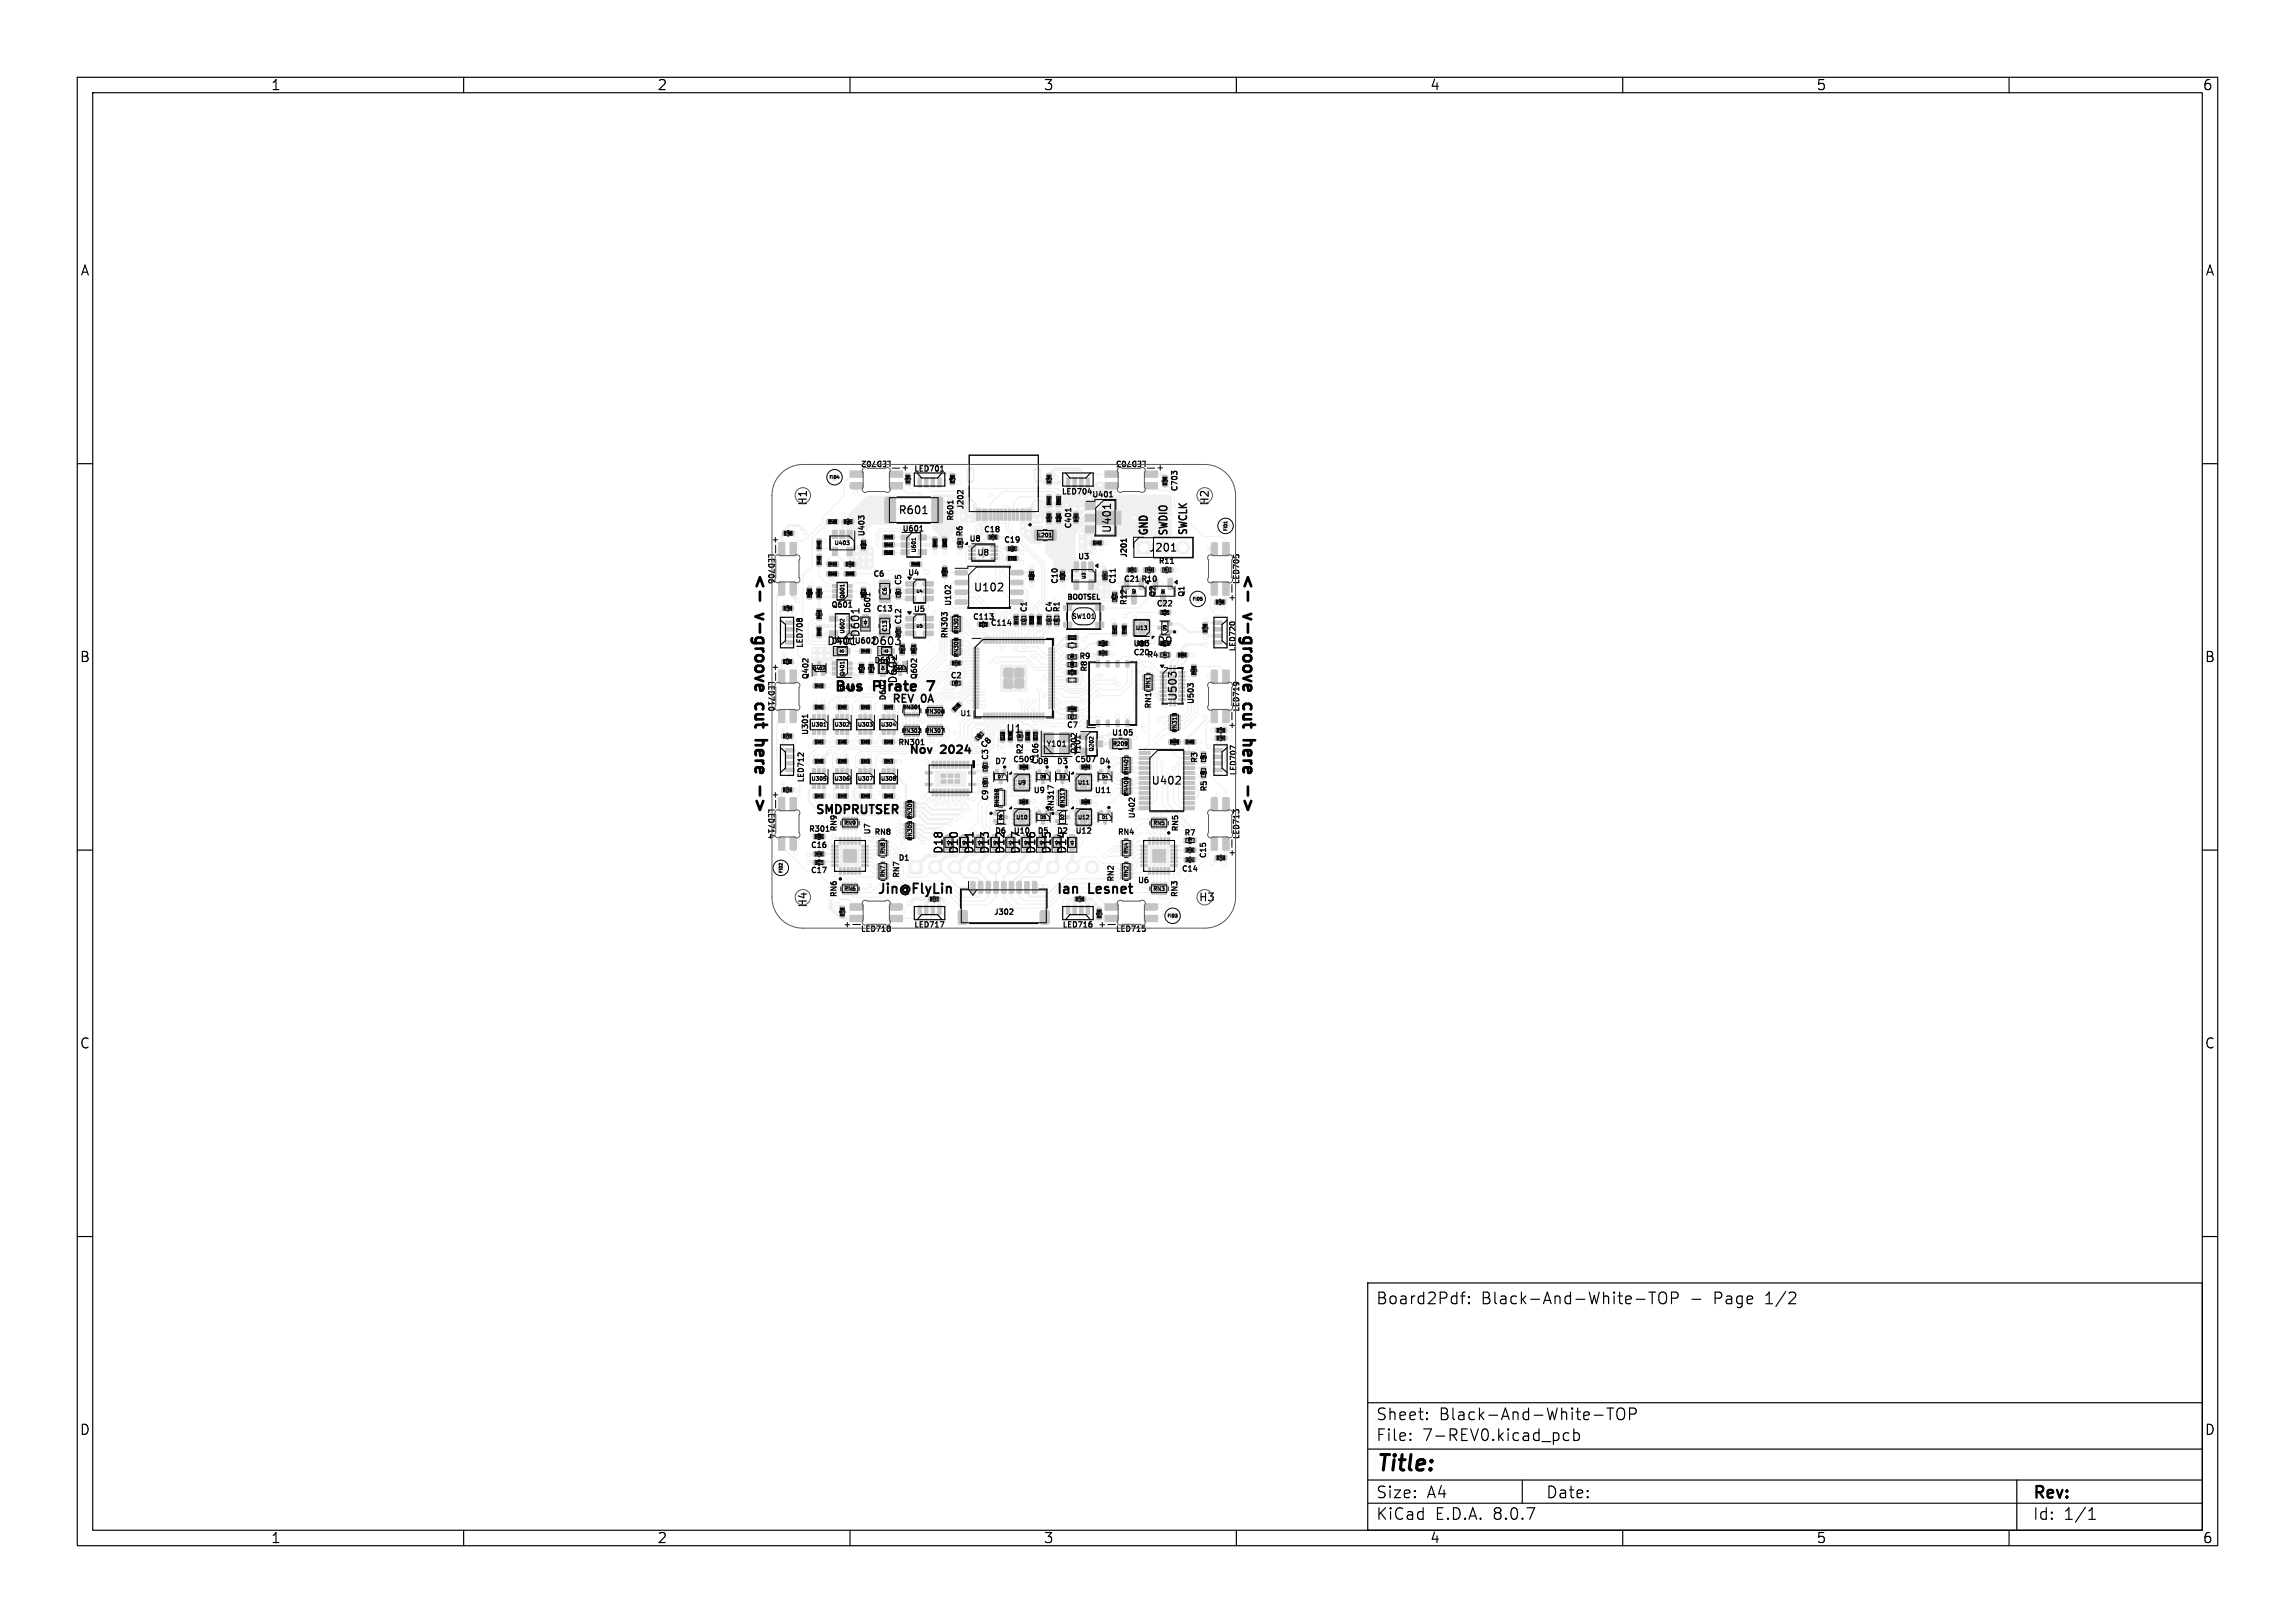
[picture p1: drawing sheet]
<svg xmlns="http://www.w3.org/2000/svg" width="297mm" height="210mm" viewBox="0 0 297 210" stroke-linecap="round" stroke-linejoin="round" font-family="sans-serif">
<defs><g id="words">
<text font-size="2.8" x="178" y="190.9">Title:</text>
<g font-size="2.1">
<text x="97.2" y="74" transform="rotate(90 97.2 74)">&lt;-</text>
<text x="160.3" y="74" transform="rotate(90 160.3 74)">&lt;-</text>
<text x="97.2" y="79.6" transform="rotate(90 97.2 79.6)">v-groove</text>
<text x="160.3" y="79.6" transform="rotate(90 160.3 79.6)">v-groove</text>
<text x="97.2" y="91.9" transform="rotate(90 97.2 91.9)">cut</text>
<text x="160.3" y="91.9" transform="rotate(90 160.3 91.9)">cut</text>
<text x="97.2" y="97.3" transform="rotate(90 97.2 97.3)">here</text>
<text x="160.3" y="97.3" transform="rotate(90 160.3 97.3)">here</text>
<text x="97.2" y="104.1" transform="rotate(90 97.2 104.1)">-&gt;</text>
<text x="160.3" y="104.1" transform="rotate(90 160.3 104.1)">-&gt;</text>
<text x="178" y="169">Board2Pdf:</text>
<text x="191.7" y="169">Black-And-White-TOP</text>
<text x="218.8" y="169">-</text>
<text x="222" y="169">Page</text>
<text x="228.7" y="169">1/2</text>
<text x="178" y="184">Sheet:</text>
<text x="186.2" y="184">Black-And-White-TOP</text>
<text x="178" y="186.7">File:</text>
<text x="184.1" y="186.7">7-REV0.kicad_pcb</text>
<text x="178" y="196.9">KiCad</text>
<text x="178" y="194.1">Size:</text>
<text x="184.7" y="194.1">A4</text>
<text x="185.7" y="196.9">E.D.A.</text>
<text x="193.3" y="196.9">8.0.7</text>
<text x="200" y="194.1">Date:</text>
<text x="263" y="194.3">Rev:</text>
<text x="263" y="196.9">Id:</text>
<text x="267.1" y="196.9">1/1</text>
</g>
<g font-size="1.8">
<text x="35" y="11.9">1</text>
<text x="85" y="11.9">2</text>
<text x="135" y="11.9">3</text>
<text x="185" y="11.9">4</text>
<text x="235" y="11.9">5</text>
<text x="285" y="11.9">6</text>
<text x="10.3" y="35.9">A</text>
<text x="285.4" y="35.9">A</text>
<text x="10.3" y="85.9">B</text>
<text x="285.3" y="85.9">B</text>
<text x="10.3" y="135.9">C</text>
<text x="285.3" y="135.9">C</text>
<text x="10.3" y="185.9">D</text>
<text x="285.3" y="185.9">D</text>
<text x="35" y="199.9">1</text>
<text x="85" y="199.9">2</text>
<text x="135" y="199.9">3</text>
<text x="185" y="199.9">4</text>
<text x="235" y="199.9">5</text>
<text x="285" y="199.9">6</text>
</g>
<g font-size="1.7">
<text x="107.8" y="89.9">Bus</text>
<text x="113.1" y="89.9">Pirate</text>
<text x="120.8" y="89.9">7</text>
<text x="113.4" y="116">Jin@FlyLin</text>
<text x="136.6" y="116">Ian</text>
<text x="140.9" y="116">Lesnet</text>
</g>
<text font-size="1.5" x="105.4" y="105.7">SMDPRUTSER</text>
<g font-size="1.4">
<text x="104.6" y="65.5" transform="rotate(-90 104.6 65.5)">H1</text>
<text x="156.6" y="65.5" transform="rotate(-90 156.6 65.5)">H2</text>
<text x="116.2" y="66.7">R601</text>
<text x="144" y="69.1" transform="rotate(-90 144 69.1)">U401</text>
<text x="148.6" y="71.6">J201</text>
<text x="148.8" y="69.6" transform="rotate(-90 148.8 69.6)">GND</text>
<text x="151.3" y="69.5" transform="rotate(-90 151.3 69.5)">SWDIO</text>
<text x="153.9" y="69.5" transform="rotate(-90 153.9 69.5)">SWCLK</text>
<text x="125.9" y="76.7">U102</text>
<text x="106.9" y="83.7">D401</text>
<text x="111.4" y="82.6" transform="rotate(-90 111.4 82.6)">D601</text>
<text x="112.7" y="83.7">D603</text>
<text x="149.6" y="83.7">D9</text>
<text x="116.3" y="88.6" transform="rotate(-90 116.3 88.6)">D602</text>
<text x="115.3" y="91.2">REV</text>
<text x="119.3" y="91.2">0A</text>
<text x="130.1" y="95">U1</text>
<text x="152.5" y="90.8" transform="rotate(-90 152.5 90.8)">U503</text>
<text x="117.5" y="97.9">Nov</text>
<text x="121.8" y="97.9">2024</text>
<text x="148.9" y="101.7">U402</text>
<text x="122.2" y="110.6" transform="rotate(-90 122.2 110.6)">D18</text>
<text x="124.2" y="110.6" transform="rotate(-90 124.2 110.6)">D10</text>
<text x="126.2" y="110.6" transform="rotate(-90 126.2 110.6)">D11</text>
<text x="128.2" y="110.6" transform="rotate(-90 128.2 110.6)">D13</text>
<text x="130.2" y="110.6" transform="rotate(-90 130.2 110.6)">D12</text>
<text x="132.2" y="110.6" transform="rotate(-90 132.2 110.6)">D17</text>
<text x="134.2" y="110.6" transform="rotate(-90 134.2 110.6)">D16</text>
<text x="136.2" y="110.6" transform="rotate(-90 136.2 110.6)">D15</text>
<text x="138.2" y="110.6" transform="rotate(-90 138.2 110.6)">D14</text>
<text x="104.6" y="117.5" transform="rotate(-90 104.6 117.5)">H4</text>
<text x="155.1" y="116.8">H3</text>
</g>
<g font-size="1.1">
<text x="117.7" y="60.1" transform="rotate(-180 117.7 60.1)">+</text>
<text x="150.7" y="60.1" transform="rotate(-180 150.7 60.1)">+</text>
<text x="99.8" y="69.3" transform="rotate(90 99.8 69.3)">+</text>
<text x="160" y="77.9" transform="rotate(-90 160 77.9)">+</text>
<text x="99.8" y="85.8" transform="rotate(90 99.8 85.8)">+</text>
<text x="160" y="94.4" transform="rotate(-90 160 94.4)">+</text>
<text x="99.8" y="102.3" transform="rotate(90 99.8 102.3)">+</text>
<text x="160" y="110.9" transform="rotate(-90 160 110.9)">+</text>
<text x="109.1" y="120.2">+</text>
<text x="142.1" y="120.2">+</text>
</g>
<g font-size="1">
<text x="115.5" y="59.4" transform="rotate(-180 115.5 59.4)">LED702</text>
<text x="148.5" y="59.4" transform="rotate(-180 148.5 59.4)">LED703</text>
<text x="118.2" y="61.2">LED701</text>
<text x="137.3" y="64.2">LED704</text>
<text x="141.2" y="64.6">U401</text>
<text x="152.6" y="63.7" transform="rotate(-90 152.6 63.7)">C703</text>
<text x="99.2" y="71.5" transform="rotate(90 99.2 71.5)">LED706</text>
<text x="112.1" y="69.5" transform="rotate(-90 112.1 69.5)">U403</text>
<text x="116.7" y="69">U601</text>
<text x="123.6" y="67.5" transform="rotate(-90 123.6 67.5)">R601</text>
<text x="124.8" y="69.5" transform="rotate(-90 124.8 69.5)">R6</text>
<text x="124.9" y="66" transform="rotate(-90 124.9 66)">J202</text>
<text x="125.3" y="70.3">U8</text>
<text x="127.2" y="69.1">C18</text>
<text x="129.8" y="70.4">C19</text>
<text x="138.8" y="68.5" transform="rotate(-90 138.8 68.5)">C401</text>
<text x="112.9" y="74.8">C6</text>
<text x="116.8" y="75.8" transform="rotate(-90 116.8 75.8)">C5</text>
<text x="117.4" y="74.7">U4</text>
<text x="126.4" y="72">U8</text>
<text x="137.1" y="75.7" transform="rotate(-90 137.1 75.7)">C10</text>
<text x="139.4" y="72.6">U3</text>
<text x="144.6" y="75.7" transform="rotate(-90 144.6 75.7)">C11</text>
<text x="145.3" y="75.5">C21 R10</text>
<text x="146.1" y="72.3" transform="rotate(-90 146.1 72.3)">J201</text>
<text x="149.7" y="77.4" transform="rotate(-90 149.7 77.4)">Q2</text>
<text x="149.8" y="73.2">R11</text>
<text x="153.5" y="77.4" transform="rotate(-90 153.5 77.4)">Q1</text>
<text x="160.6" y="75.7" transform="rotate(-90 160.6 75.7)">LED705</text>
<text x="104.1" y="84" transform="rotate(-90 104.1 84)">LED708</text>
<text x="107.5" y="78.8">Q601</text>
<text x="107.5" y="83.5">D401 U602</text>
<text x="112.8" y="79.5" transform="rotate(-90 112.8 79.5)">D601</text>
<text x="113.3" y="79.3">C13</text>
<text x="116.8" y="80.9" transform="rotate(-90 116.8 80.9)">C12</text>
<text x="118.1" y="79.4">U5</text>
<text x="122.8" y="82.7" transform="rotate(-90 122.8 82.7)">RN303</text>
<text x="123.3" y="78.5" transform="rotate(-90 123.3 78.5)">U102</text>
<text x="125.8" y="80.4">C113</text>
<text x="128.1" y="81.2">C114</text>
<text x="133.1" y="79.3" transform="rotate(-90 133.1 79.3)">C1</text>
<text x="136.3" y="79.3" transform="rotate(-90 136.3 79.3)">C4</text>
<text x="137.3" y="79.3" transform="rotate(-90 137.3 79.3)">R1</text>
<text x="146" y="78.4" transform="rotate(-90 146 78.4)">R12</text>
<text x="146.6" y="83.8">U13</text>
<text x="149.6" y="78.7">C22</text>
<text x="99.2" y="88" transform="rotate(90 99.2 88)">LED710</text>
<text x="104.8" y="88" transform="rotate(-90 104.8 88)">Q402</text>
<text x="108.5" y="89.6">Q401</text>
<text x="113" y="86">D603</text>
<text x="118.9" y="88" transform="rotate(-90 118.9 88)">Q602</text>
<text x="122.9" y="88">C2</text>
<text x="139.6" y="85.5">R9</text>
<text x="140.9" y="87" transform="rotate(-90 140.9 87)">R8</text>
<text x="146.6" y="85">C20</text>
<text x="148.4" y="85.3">R4</text>
<text x="160.1" y="84.4" transform="rotate(-90 160.1 84.4)">LED720</text>
<text x="104.8" y="95.2" transform="rotate(-90 104.8 95.2)">U301</text>
<text x="114.8" y="90.8" transform="rotate(-90 114.8 90.8)">D602</text>
<text x="124.2" y="92.8">U1</text>
<text x="138" y="94.4">C7</text>
<text x="143.8" y="95.4">U105</text>
<text x="149.2" y="91.8" transform="rotate(-90 149.2 91.8)">RN1</text>
<text x="154.7" y="91.2" transform="rotate(-90 154.7 91.2)">U503</text>
<text x="160.6" y="92.2" transform="rotate(-90 160.6 92.2)">LED719</text>
<text x="104.2" y="101.4" transform="rotate(-90 104.2 101.4)">LED712</text>
<text x="116.1" y="96.6">RN301</text>
<text x="127.4" y="97.1" transform="rotate(-45 127.4 97.1)">C8</text>
<text x="128.1" y="98.5" transform="rotate(-90 128.1 98.5)">C3</text>
<text x="128.7" y="99.1">D7</text>
<text x="131" y="98.8">C509</text>
<text x="132.6" y="97.7" transform="rotate(-90 132.6 97.7)">R2</text>
<text x="134.2" y="99.1">D8</text>
<text x="134.6" y="99" transform="rotate(-90 134.6 99)">C106</text>
<text x="135.4" y="96.8">Y101</text>
<text x="136.7" y="99.1">D3</text>
<text x="139" y="98.8">C507</text>
<text x="139.6" y="97.7" transform="rotate(-90 139.6 97.7)">Q202</text>
<text x="140" y="97.8" transform="rotate(-90 140 97.8)">Y101</text>
<text x="142.2" y="99.1">D4</text>
<text x="155.2" y="98.8" transform="rotate(-90 155.2 98.8)">R3</text>
<text x="160.2" y="100.5" transform="rotate(-90 160.2 100.5)">LED707</text>
<text x="99.2" y="104.5" transform="rotate(90 99.2 104.5)">LED714</text>
<text x="104.6" y="107.8">R301</text>
<text x="108.5" y="107.7" transform="rotate(-90 108.5 107.7)">RN9</text>
<text x="128.1" y="103.7" transform="rotate(-90 128.1 103.7)">C9</text>
<text x="133.6" y="102.8">U9</text>
<text x="136.6" y="105.1" transform="rotate(-90 136.6 105.1)">RN317</text>
<text x="141.6" y="102.8">U11</text>
<text x="147.1" y="106" transform="rotate(-90 147.1 106)">U402</text>
<text x="152.7" y="107.7" transform="rotate(-90 152.7 107.7)">RN5</text>
<text x="156.4" y="102.5" transform="rotate(-90 156.4 102.5)">R5</text>
<text x="104.8" y="109.9">C16</text>
<text x="104.8" y="113.2">C17</text>
<text x="112.8" y="108.1" transform="rotate(-90 112.8 108.1)">U7</text>
<text x="113" y="108.2">RN8</text>
<text x="116.2" y="111.6">D1</text>
<text x="116.6" y="113.7" transform="rotate(-90 116.6 113.7)">RN7</text>
<text x="128.7" y="108.1">D6</text>
<text x="131.1" y="108.1">U10</text>
<text x="134.2" y="108.1">D5</text>
<text x="136.7" y="108.1">D2</text>
<text x="139.1" y="108.1">U12</text>
<text x="144.5" y="108.2">RN4</text>
<text x="152.8" y="113">C14</text>
<text x="153.2" y="108.3">R7</text>
<text x="156.3" y="111.2" transform="rotate(-90 156.3 111.2)">C15</text>
<text x="160.6" y="108.7" transform="rotate(-90 160.6 108.7)">LED713</text>
<text x="108.5" y="116.2" transform="rotate(-90 108.5 116.2)">RN6</text>
<text x="128.5" y="118.6">J302</text>
<text x="144.3" y="114.2" transform="rotate(-90 144.3 114.2)">RN2</text>
<text x="147.1" y="114.5">U6</text>
<text x="152.6" y="116.2" transform="rotate(-90 152.6 116.2)">RN3</text>
<text x="111.3" y="120.8">LED718</text>
<text x="118.2" y="120.2">LED717</text>
<text x="137.4" y="120.2">LED716</text>
<text x="144.3" y="120.8">LED715</text>
</g>
<text font-size=".9" x="137.9" y="77.8">BOOTSEL</text>
<text font-size=".8" x="138.7" y="80.2">SW101</text>
<g font-size=".7">
<text x="108" y="70.6">U403</text>
<text x="118.6" y="71.5" transform="rotate(-90 118.6 71.5)">U601</text>
<text x="134.3" y="69.6">L201</text>
<text x="109.4" y="77.5" transform="rotate(-90 109.4 77.5)">Q601</text>
<text x="114.9" y="77.1" transform="rotate(-90 114.9 77.1)">C6</text>
<text x="109.4" y="82" transform="rotate(-90 109.4 82)">U602</text>
<text x="114.9" y="81.8" transform="rotate(-90 114.9 81.8)">C13</text>
<text x="124.1" y="82" transform="rotate(-90 124.1 82)">RN303</text>
<text x="146.9" y="81.6">U13</text>
<text x="109.4" y="87.5" transform="rotate(-90 109.4 87.5)">Q401</text>
<text x="124.1" y="85" transform="rotate(-90 124.1 85)">RN308</text>
<text x="149" y="89.1" transform="rotate(-90 149 89.1)">RN1</text>
<text x="105" y="94.1">U301</text>
<text x="108" y="94.1">U302</text>
<text x="111" y="94.1">U303</text>
<text x="114" y="94.1">U304</text>
<text x="116.7" y="94.9">RN302</text>
<text x="116.7" y="91.9">RN301</text>
<text x="119.7" y="94.9">RN307</text>
<text x="119.7" y="92.4">RN306</text>
<text x="152.4" y="94.8" transform="rotate(-90 152.4 94.8)">RN315</text>
<text x="105" y="101.1">U305</text>
<text x="108" y="101.1">U306</text>
<text x="111" y="101.1">U307</text>
<text x="114" y="101.1">U308</text>
<text x="131.7" y="101.6">U9</text>
<text x="139.4" y="101.6">U11</text>
<text x="141.6" y="97.3" transform="rotate(-90 141.6 97.3)">Q202</text>
<text x="144" y="96.6">R209</text>
<text x="146.1" y="100.3" transform="rotate(-90 146.1 100.3)">RN401</text>
<text x="109.2" y="106.9">RN9</text>
<text x="118.1" y="106" transform="rotate(-90 118.1 106)">RN309</text>
<text x="129.4" y="104.5" transform="rotate(-90 129.4 104.5)">RN318</text>
<text x="131.4" y="106.1">U10</text>
<text x="137.9" y="104.5" transform="rotate(-90 137.9 104.5)">RN317</text>
<text x="139.4" y="106.1">U12</text>
<text x="146.1" y="103" transform="rotate(-90 146.1 103)">RN400</text>
<text x="149.2" y="106.9">RN5</text>
<text x="114.6" y="113.6" transform="rotate(-90 114.6 113.6)">RN7</text>
<text x="114.6" y="110.6" transform="rotate(-90 114.6 110.6)">RN8</text>
<text x="118.1" y="108.8" transform="rotate(-90 118.1 108.8)">RN305</text>
<text x="146.1" y="113.6" transform="rotate(-90 146.1 113.6)">RN2</text>
<text x="146.1" y="110.6" transform="rotate(-90 146.1 110.6)">RN4</text>
<text x="109.2" y="115.4">RN6</text>
<text x="149.2" y="115.4">RN3</text>
</g>
<g font-size=".6">
<text x="107.3" y="62">FID4</text>
<text x="158.9" y="68.8" transform="rotate(-90 158.9 68.8)">FID1</text>
<text x="118.5" y="76.8">U4</text>
<text x="140.5" y="75" transform="rotate(-90 140.5 75)">U3</text>
<text x="154.3" y="77.8">FID5</text>
<text x="118.5" y="81.3">U5</text>
<text x="151" y="81.7" transform="rotate(-90 151 81.7)">D9</text>
<text x="105.2" y="86.8">Q402</text>
<text x="115.7" y="86.8">Q602</text>
<text x="129.1" y="100.8">D7</text>
<text x="134.6" y="100.8">D8</text>
<text x="137.1" y="100.8">D3</text>
<text x="142.6" y="100.8">D4</text>
<text x="129.8" y="106.2" transform="rotate(-90 129.8 106.2)">D6</text>
<text x="134.6" y="106">D5</text>
<text x="137.8" y="106.2" transform="rotate(-90 137.8 106.2)">D2</text>
<text x="142.6" y="106">D1</text>
<text x="101.3" y="113" transform="rotate(-90 101.3 113)">FID2</text>
<text x="151" y="118.8">FID3</text>
</g>
<g font-size=".4">
<text x="124.4" y="70.5" transform="rotate(-90 124.4 70.5)">R6</text>
<text x="104.9" y="77.3" transform="rotate(-90 104.9 77.3)">R609</text>
<text x="106.2" y="77.3" transform="rotate(-90 106.2 77.3)">R608</text>
<text x="111.9" y="77.3" transform="rotate(-90 111.9 77.3)">R611</text>
<text x="122.4" y="74.5" transform="rotate(-90 122.4 74.5)">R102</text>
<text x="144.4" y="77.7" transform="rotate(-90 144.4 77.7)">R12</text>
<text x="147" y="76.9" transform="rotate(-90 147 76.9)">Q2</text>
<text x="148.3" y="73.9">R10</text>
<text x="150.6" y="73.9">R11</text>
<text x="150.7" y="76.9" transform="rotate(-90 150.7 76.9)">Q1</text>
<text x="106.2" y="80" transform="rotate(-90 106.2 80)">R610</text>
<text x="136.9" y="80.5" transform="rotate(-90 136.9 80.5)">R1</text>
<text x="142.2" y="83.4">R103</text>
<text x="150.2" y="83.4">R319</text>
<text x="111.7" y="87" transform="rotate(-90 111.7 87)">R410</text>
<text x="112.9" y="87" transform="rotate(-90 112.9 87)">R409</text>
<text x="116.9" y="84.5" transform="rotate(-90 116.9 84.5)">R612</text>
<text x="118.4" y="84.5" transform="rotate(-90 118.4 84.5)">R613</text>
<text x="138.5" y="86.2">R8</text>
<text x="138.5" y="85.2">R9</text>
<text x="150.5" y="84.9">R4</text>
<text x="154.7" y="87.3" transform="rotate(-90 154.7 87.3)">R502</text>
<text x="132.2" y="95.5" transform="rotate(-90 132.2 95.5)">R2</text>
<text x="138.2" y="91.9">R208</text>
<text x="151.5" y="96.2">R320</text>
<text x="155.9" y="100.3" transform="rotate(-90 155.9 100.3)">R5</text>
<text x="155.9" y="98.3" transform="rotate(-90 155.9 98.3)">R3</text>
<text x="105.5" y="108.4">R301</text>
<text x="153.7" y="108.9">R7</text>
</g>
<g font-size=".3">
<text x="117.7" y="62.5" transform="rotate(-90 117.7 62.5)">C702</text>
<text x="123.4" y="62.5" transform="rotate(-90 123.4 62.5)">C701</text>
<text x="135.9" y="65.3" transform="rotate(-90 135.9 65.3)">R201</text>
<text x="135.9" y="62.5" transform="rotate(-90 135.9 62.5)">C704</text>
<text x="137.2" y="65.3" transform="rotate(-90 137.2 65.3)">R204</text>
<text x="150.9" y="62.8" transform="rotate(-90 150.9 62.8)">C703</text>
<text x="101.5" y="69.2">C706</text>
<text x="106.2" y="71" transform="rotate(-90 106.2 71)">R405</text>
<text x="107.2" y="67.7">R401</text>
<text x="109.2" y="67.7">C404</text>
<text x="111.9" y="71" transform="rotate(-90 111.9 71)">C407</text>
<text x="114.5" y="69.7">R602</text>
<text x="114.5" y="70.7">R604</text>
<text x="114.5" y="71.7">R603</text>
<text x="121.2" y="70.8" transform="rotate(-90 121.2 70.8)">C601</text>
<text x="122.4" y="70.8" transform="rotate(-90 122.4 70.8)">C602</text>
<text x="128.1" y="69.7">C18</text>
<text x="130.6" y="71.2">C19</text>
<text x="135.9" y="67.5" transform="rotate(-90 135.9 67.5)">C202</text>
<text x="137.2" y="67.5" transform="rotate(-90 137.2 67.5)">C201</text>
<text x="139.4" y="67.5" transform="rotate(-90 139.4 67.5)">C401</text>
<text x="141.5" y="70.4">C402</text>
<text x="106.2" y="73" transform="rotate(-90 106.2 73)">R403</text>
<text x="107.2" y="74.4">C603</text>
<text x="107.2" y="73.2">R404</text>
<text x="109.5" y="74.4">R606</text>
<text x="109.5" y="73.2">C408</text>
<text x="116.4" y="77" transform="rotate(-90 116.4 77)">C5</text>
<text x="118" y="73.2">R605</text>
<text x="130.5" y="72.4">C103</text>
<text x="133.7" y="75" transform="rotate(-90 133.7 75)">C104</text>
<text x="137.7" y="74.9" transform="rotate(-90 137.7 74.9)">C10</text>
<text x="143.2" y="74.9" transform="rotate(-90 143.2 74.9)">C11</text>
<text x="146.1" y="73.9">C21</text>
<text x="101.4" y="78.9">C708</text>
<text x="106.2" y="82.3" transform="rotate(-90 106.2 82.3)">C605</text>
<text x="116.4" y="82.1" transform="rotate(-90 116.4 82.1)">C12</text>
<text x="126.7" y="81">C113</text>
<text x="131.7" y="80.8" transform="rotate(-90 131.7 80.8)">C114</text>
<text x="132.7" y="80.5" transform="rotate(-90 132.7 80.5)">C1</text>
<text x="133.7" y="80.8" transform="rotate(-90 133.7 80.8)">R203</text>
<text x="134.7" y="80.8" transform="rotate(-90 134.7 80.8)">R202</text>
<text x="135.9" y="80.5" transform="rotate(-90 135.9 80.5)">C4</text>
<text x="138.2" y="82.7">C112</text>
<text x="144.4" y="82" transform="rotate(-90 144.4 82)">R407</text>
<text x="145.7" y="82" transform="rotate(-90 145.7 82)">R406</text>
<text x="147.4" y="83.4">C20</text>
<text x="150.4" y="79.4">C22</text>
<text x="156.1" y="81.8" transform="rotate(-90 156.1 81.8)">C720</text>
<text x="157.4" y="78.1">C705</text>
<text x="101.4" y="85.8">C710</text>
<text x="105.5" y="88.9">R412</text>
<text x="111.5" y="84.4">R408</text>
<text x="123.2" y="86">C116</text>
<text x="123.5" y="88.6">C2</text>
<text x="138.2" y="87.2">C118</text>
<text x="142.2" y="84.7">C121</text>
<text x="152.5" y="84.9">C503</text>
<text x="101.4" y="95.4">C712</text>
<text x="105.5" y="91.7">C301</text>
<text x="108.5" y="91.7">C302</text>
<text x="111.5" y="91.7">C303</text>
<text x="114.5" y="91.7">C307</text>
<text x="123.6" y="92" transform="rotate(-45 123.6 92)">C110</text>
<text x="126.7" y="95.6" transform="rotate(-45 126.7 95.6)">C8</text>
<text x="129.9" y="95.8" transform="rotate(-90 129.9 95.8)">C115</text>
<text x="130.9" y="95.8" transform="rotate(-90 130.9 95.8)">C105</text>
<text x="133.2" y="95.8" transform="rotate(-90 133.2 95.8)">C106</text>
<text x="134.2" y="95.8" transform="rotate(-90 134.2 95.8)">C117</text>
<text x="138.5" y="92.9">C7</text>
<text x="157.5" y="95.7">C707</text>
<text x="157.5" y="94.7">C719</text>
<text x="105.5" y="98.7">C308</text>
<text x="105.5" y="96.2">C304</text>
<text x="108.5" y="98.7">C309</text>
<text x="108.5" y="96.2">C305</text>
<text x="111.5" y="98.7">C313</text>
<text x="111.5" y="96.2">C306</text>
<text x="114.5" y="98.7">C314</text>
<text x="114.5" y="96.2">C310</text>
<text x="127.7" y="101.5" transform="rotate(-90 127.7 101.5)">C9</text>
<text x="127.7" y="99.5" transform="rotate(-90 127.7 99.5)">C3</text>
<text x="132" y="99.4">C509</text>
<text x="140" y="99.4">C507</text>
<text x="153.5" y="96.2">C403</text>
<text x="101.4" y="102.4">C714</text>
<text x="105.5" y="103.2">C311</text>
<text x="108.5" y="103.2">C312</text>
<text x="111.5" y="103.2">C315</text>
<text x="114.5" y="103.2">C316</text>
<text x="132" y="103.9">C510</text>
<text x="140" y="103.9">C508</text>
<text x="105.6" y="110.7">C16</text>
<text x="105.6" y="111.8">C17</text>
<text x="153.6" y="110.2">C15</text>
<text x="153.6" y="111.4">C14</text>
<text x="157.5" y="111.2">C713</text>
<text x="109.2" y="118.5" transform="rotate(-90 109.2 118.5)">C718</text>
<text x="120.4" y="116.5">C717</text>
<text x="139.2" y="116.5">C716</text>
<text x="142.4" y="118.8" transform="rotate(-90 142.4 118.8)">C715</text>
</g>
</g></defs>
<g fill="#f0f0f0" stroke="#f0f0f0" stroke-width=".13">
<path d="M115.1 60.9h1.7v.9h-1.7z"/>
<path d="M115.1 62.4h1.7v.9h-1.7z"/>
<path d="M110.1 62.5h1.5l.1 .1v.5l-.2 .2-1.4-.1-.1-.1z"/>
<path d="M110 60.9h1.7v.9h-1.7z"/>
<path d="M143 118.4h1.7v.9h-1.7z"/>
<path d="M143 116.9h1.7v.9h-1.7z"/>
<path d="M148.2 117h1.5l.1 .1v.5l-.2 .2-1.4-.1-.1-.1z"/>
<path d="M148.1 118.4h1.7v.9h-1.7z"/>
<path d="M100.7 103.2h.9v1.7h-.9z"/>
<path d="M102.2 103.2h.9v1.7h-.9z"/>
<path d="M102.3 108.4l.6-.1 .1 .1 .1 1.4-.2 .2h-.5l-.1-.1z"/>
<path d="M100.7 108.3h.9v1.7h-.9z"/>
<path d="M148.1 60.9h1.7v.9h-1.7z"/>
<path d="M148.1 62.4h1.7v.9h-1.7z"/>
<path d="M143.1 62.5h1.5l.1 .1v.5l-.2 .2-1.4-.1-.1-.1z"/>
<path d="M143 60.9h1.7v.9h-1.7z"/>
<path d="M158.2 75.3h.9v1.7h-.9z"/>
<path d="M156.7 75.3h.9v1.7h-.9z"/>
<path d="M156.8 70.3l.6-.1 .1 .1 .1 1.4-.2 .2h-.5l-.1-.1z"/>
<path d="M158.2 70.2h.9v1.7h-.9z"/>
<path d="M110 118.4h1.7v.9h-1.7z"/>
<path d="M110 116.9h1.7v.9h-1.7z"/>
<path d="M115.2 117h1.5l.1 .1v.5l-.2 .2-1.4-.1-.1-.1z"/>
<path d="M115.1 118.4h1.7v.9h-1.7z"/>
<path d="M100.7 70.2h.9v1.7h-.9z"/>
<path d="M102.2 70.2h.9v1.7h-.9z"/>
<path d="M102.3 75.4l.6-.1 .1 .1 .1 1.4-.2 .2h-.5l-.1-.1z"/>
<path d="M100.7 75.3h.9v1.7h-.9z"/>
<path d="M100.7 86.7h.9v1.7h-.9z"/>
<path d="M102.2 86.7h.9v1.7h-.9z"/>
<path d="M102.3 91.9l.6-.1 .1 .1 .1 1.4-.2 .2h-.5l-.1-.1z"/>
<path d="M100.7 91.8h.9v1.7h-.9z"/>
<path d="M141.3 70h.5v.5h-.5z"/>
<path d="M142.2 70h.5v.5h-.5z"/>
<path d="M111.3 98.2h.5v.6h-.5z"/>
<path d="M112.2 98.2h.5v.6h-.5z"/>
<path d="M105.3 98.2h.5v.6h-.5z"/>
<path d="M106.2 98.2h.5v.6h-.5z"/>
<path d="M112.2 102.7h.5v.6h-.5z"/>
<path d="M111.3 102.7h.5v.6h-.5z"/>
<path d="M106.2 95.7h.5v.6h-.5z"/>
<path d="M105.3 95.7h.5v.6h-.5z"/>
<path d="M154.2 95.7h.5v.6h-.5z"/>
<path d="M153.3 95.7h.5v.6h-.5z"/>
<path d="M114.3 98.2h.5v.6h-.5z"/>
<path d="M115.2 98.2h.5v.6h-.5z"/>
<path d="M108.3 98.2h.5v.6h-.5z"/>
<path d="M109.2 98.2h.5v.6h-.5z"/>
<path d="M138 82.2h.5v.6h-.5z"/>
<path d="M139 82.2h.5v.6h-.5z"/>
<path d="M138 83.2h.5v.6h-.5z"/>
<path d="M139 83.2h.5v.6h-.5z"/>
<path d="M131.2 80.5h.6v.5h-.6z"/>
<path d="M131.2 79.5h.6v.5h-.6z"/>
<path d="M124 90.8h.2l.3 .3v.2l-.3 .2h-.1l-.3-.3z"/>
<path d="M123.1 91.7l.4-.2 .3 .3v.1l-.2 .3h-.2l-.3-.3z"/>
<path d="M138 87.7h.5v.6h-.5z"/>
<path d="M139 87.7h.5v.6h-.5z"/>
<path d="M130.3 72h.5v.5h-.5z"/>
<path d="M131.2 72h.5v.5h-.5z"/>
<path d="M132.7 95.5h.6v.5h-.6z"/>
<path d="M132.7 94.5h.6v.5h-.6z"/>
<path d="M138 86.7h.5v.6h-.5z"/>
<path d="M139 86.7h.5v.6h-.5z"/>
<path d="M106.4 92.5h.4v.6h-.4z"/>
<path d="M105.8 92.5h.4v.6h-.4z"/>
<path d="M105.1 92.5h.4v.6h-.4z"/>
<path d="M105.1 94.4h.4v.6h-.4z"/>
<path d="M105.8 94.4h.4v.6h-.4z"/>
<path d="M106.4 94.4h.4v.6h-.4z"/>
<path d="M115.5 92.5h.3v.6h-.3z"/>
<path d="M114.8 92.5h.4v.6h-.4z"/>
<path d="M114.1 92.5h.4v.6h-.4z"/>
<path d="M114.1 94.4h.4v.6h-.4z"/>
<path d="M114.8 94.4h.4v.6h-.4z"/>
<path d="M115.5 94.4h.3v.6h-.3z"/>
<path d="M106.4 99.5h.4v.6h-.4z"/>
<path d="M105.8 99.5h.4v.6h-.4z"/>
<path d="M105.1 99.5h.4v.6h-.4z"/>
<path d="M105.1 101.4h.4v.6h-.4z"/>
<path d="M105.8 101.4h.4v.6h-.4z"/>
<path d="M106.4 101.4h.4v.6h-.4z"/>
<path d="M112.4 99.5h.4v.6h-.4z"/>
<path d="M111.8 99.5h.4v.6h-.4z"/>
<path d="M111.2 99.5h.4v.6h-.4z"/>
<path d="M111.2 101.4h.4v.6h-.4z"/>
<path d="M111.8 101.4h.4v.6h-.4z"/>
<path d="M112.4 101.4h.4v.6h-.4z"/>
<path d="M133.2 80.5h.6v.5h-.6z"/>
<path d="M133.2 79.5h.6v.5h-.6z"/>
<path d="M134.2 80.5h.6v.5h-.6z"/>
<path d="M134.2 79.5h.6v.5h-.6z"/>
<path d="M136.7 65h.6v.5h-.6z"/>
<path d="M136.7 64h.6v.5h-.6z"/>
<path d="M135.8 68.6h.6l.3 .1v1l-.2 .2-.6 .1-.2-.2z"/>
<path d="M133.9 68.6h.7l.2 .1v1l-.2 .2-.5 .1-.3-.2z"/>
<path d="M157.2 77.6h.5v.6h-.5z"/>
<path d="M158.1 77.6h.5v.6h-.5z"/>
<path d="M102.2 78.4h.5v.6h-.5z"/>
<path d="M101.2 78.4h.5v.6h-.5z"/>
<path d="M135.5 62.2h.5v.5h-.5z"/>
<path d="M135.5 61.3h.5v.5h-.5z"/>
<path d="M102.2 68.7h.5v.6h-.5z"/>
<path d="M101.3 68.7h.5v.6h-.5z"/>
<path d="M102.1 85.3h.5v.6h-.5z"/>
<path d="M101.2 85.3h.5v.6h-.5z"/>
<path d="M102.1 95h.5v.5h-.5z"/>
<path d="M101.2 95h.5v.5h-.5z"/>
<path d="M150.5 62.5h.5v.5h-.5z"/>
<path d="M150.5 61.5h.5v.5h-.5z"/>
<path d="M123 62.2h.5v.5h-.5z"/>
<path d="M123 61.3h.5v.5h-.5z"/>
<path d="M133.7 94.5h.6v.5h-.6z"/>
<path d="M133.7 95.5h.6v.5h-.6z"/>
<path d="M143 83h.5v.5h-.5z"/>
<path d="M142 83h.5v.5h-.5z"/>
<path d="M133.2 73.8h.6v.5h-.6z"/>
<path d="M133.2 74.7h.6v.5h-.6z"/>
<path d="M135.5 66.3h.5v.5h-.5z"/>
<path d="M135.5 67.2h.5v.5h-.5z"/>
<path d="M136.7 66.3h.6v.5h-.6z"/>
<path d="M136.7 67.2h.6v.5h-.6z"/>
<path d="M124 85.5h.5v.6h-.5z"/>
<path d="M123 85.5h.5v.6h-.5z"/>
<path d="M117 94.8h.4v.5h-.4z"/>
<path d="M117.6 94.8h.3v.5h-.3z"/>
<path d="M118.1 94.8h.3v.5h-.3z"/>
<path d="M118.5 94.8h.4v.5h-.4z"/>
<path d="M118.5 93.8h.4v.5h-.4z"/>
<path d="M118.1 93.8h.3v.5h-.3z"/>
<path d="M117.6 93.8h.3v.5h-.3z"/>
<path d="M117 93.8h.4v.5h-.4z"/>
<path d="M143.6 95.6h.8l.2 .1v1l-.2 .2-.6 .1-.2-.2v-1z"/>
<path d="M145.5 95.6h.7l.2 .1v1l-.1 .2-.7 .1-.2-.2v-1z"/>
<path d="M120.1 94.8h.4v.5h-.4z"/>
<path d="M120.6 94.8h.3v.5h-.3z"/>
<path d="M121.1 94.8h.3v.5h-.3z"/>
<path d="M121.6 94.8h.4v.5h-.4z"/>
<path d="M121.6 93.8h.4v.5h-.4z"/>
<path d="M121.1 93.8h.3v.5h-.3z"/>
<path d="M120.6 93.8h.3v.5h-.3z"/>
<path d="M120.1 93.8h.4v.5h-.4z"/>
<path d="M123.6 73.8h1.5l.1 .1v.4l-.1 .1h-1.4l-.1-.2z"/>
<path d="M123.6 75.1h1.5l.1 .1v.4l-.1 .1h-1.4l-.1-.2z"/>
<path d="M123.6 76.4l1.5-.1 .1 .2v.3l-.1 .1h-1.4l-.1-.1z"/>
<path d="M123.6 77.6h1.5l.1 .2v.3l-.1 .1h-1.4l-.1-.1z"/>
<path d="M130.8 77.6h1.5l.1 .2v.3l-.2 .1h-1.3l-.1-.1z"/>
<path d="M130.8 76.4l1.5-.1 .1 .2v.3l-.2 .1h-1.3l-.1-.1z"/>
<path d="M130.8 75.1h1.5l.1 .1v.4l-.2 .1h-1.3l-.1-.2z"/>
<path d="M130.8 73.8h1.5l.1 .1v.4l-.2 .1h-1.3l-.1-.2z"/>
<path d="M142 117.5h.5v.5h-.5z"/>
<path d="M142 118.5h.5v.5h-.5z"/>
<path d="M102.1 101.9h.5v.6h-.5z"/>
<path d="M101.2 101.9h.5v.6h-.5z"/>
<path d="M140 116.1h.5v.5h-.5z"/>
<path d="M139 116.1h.5v.5h-.5z"/>
<path d="M108.7 117.3h.6v.5h-.6z"/>
<path d="M108.7 118.2h.6v.5h-.6z"/>
<path d="M139 67.2h.5v.5h-.5z"/>
<path d="M139 66.3h.5v.5h-.5z"/>
<path d="M147.2 70h1.7v1.7h-1.7z"/>
<path d="M122 73.3h.5v.4h-.5z"/>
<path d="M122 74.3h.5v.4h-.5z"/>
<path d="M157.3 110.7h.5v.6h-.5z"/>
<path d="M158.2 110.7h.5v.6h-.5z"/>
<path d="M135.5 65h.5v.5h-.5z"/>
<path d="M135.5 64h.5v.5h-.5z"/>
<path d="M125.6 114.1l.4-.1 .2 .1v1.3l-.1 .2h-.3l-.2-.1z"/>
<path d="M126.6 114.1l.4-.1 .2 .1v1.3l-.1 .2h-.4l-.1-.1z"/>
<path d="M127.6 114.1l.5-.1 .1 .1v1.3l-.1 .2h-.3l-.2-.1z"/>
<path d="M128.6 114.1l.4-.1 .2 .1v1.3l-.1 .2h-.4l-.1-.1z"/>
<path d="M129.6 114.1l.5-.1 .1 .1v1.3l-.1 .2h-.4l-.1-.1z"/>
<path d="M130.6 114.1l.4-.1 .2 .1v1.3l-.1 .2h-.3l-.2-.1z"/>
<path d="M131.6 114.1l.4-.1 .2 .1v1.3l-.1 .2h-.4l-.1-.1z"/>
<path d="M132.6 114.1l.4-.1 .2 .1v1.3l-.1 .2h-.3l-.2-.1z"/>
<path d="M133.6 114.1l.4-.1 .2 .1v1.3l-.1 .2h-.4l-.1-.1z"/>
<path d="M124.1 117.9l.8-.1 .3 .1v1.4l-.2 .3h-.7l-.3-.2v-1.4z"/>
<path d="M134.7 117.9l.8-.1 .3 .1v1.4l-.2 .3h-.8l-.2-.2v-1.4z"/>
<path d="M151.4 86.2h.2v.8l-.2-.1z"/>
<path d="M150.2 86.9h.7l.1 .2h-.8z"/>
<path d="M150.2 87.4h.7l.1 .2h-.8z"/>
<path d="M150.2 87.9h.7l.1 .2h-.8z"/>
<path d="M150.2 88.4h.7l.1 .2h-.8z"/>
<path d="M150.2 88.9h.7l.1 .2h-.8z"/>
<path d="M150.2 89.4h.7l.1 .2h-.8z"/>
<path d="M150.2 89.9h.7l.1 .2h-.8z"/>
<path d="M150.2 90.4h.7l.1 .2h-.8z"/>
<path d="M151.4 90.5l.2 .1v.7h-.2z"/>
<path d="M151.9 90.5l.2 .1v.7h-.2z"/>
<path d="M152.5 90.4h.8v.2h-.7z"/>
<path d="M152.5 89.9h.8v.2h-.7z"/>
<path d="M152.5 89.4h.8v.2h-.7z"/>
<path d="M152.5 88.9h.8v.2h-.7z"/>
<path d="M152.5 88.4h.8v.2h-.7z"/>
<path d="M152.5 87.9h.8v.2h-.7z"/>
<path d="M152.5 87.4h.8v.2h-.7z"/>
<path d="M152.5 86.9h.8v.2h-.7z"/>
<path d="M151.9 86.2h.2v.8l-.2-.1z"/>
<path d="M151.2 87.3h1v3h-1z"/>
<path d="M134.9 96.5h1.4v1.2h-1.4z"/>
<path d="M137.1 96.5h1.4v1.2h-1.4z"/>
<path d="M137.1 94.8h1.4v1.2h-1.4z"/>
<path d="M134.9 94.8h1.4v1.2h-1.4z"/>
<path d="M145.2 80.8h.6v.5h-.6z"/>
<path d="M145.2 81.7h.6v.5h-.6z"/>
<path d="M129.5 94.5h.5v.5h-.5z"/>
<path d="M129.5 95.5h.5v.5h-.5z"/>
<path d="M139.8 94.9h.9v.8h-.9z"/>
<path d="M139.8 96.8h.9v.8h-.9z"/>
<path d="M141.8 95.9h.9v.8h-.9z"/>
<path d="M130.5 95.5h.5v.5h-.5z"/>
<path d="M141.8 80.5h1v.7h-1z"/>
<path d="M137.6 80.5h1.1v.7h-1.1z"/>
<path d="M141.8 78.4h1v.6h-1z"/>
<path d="M137.6 78.4h1.1v.6h-1.1z"/>
<path d="M111.6 80.9h.8v.6h-.8z"/>
<path d="M111.6 79.5h.8v.6h-.8z"/>
<path d="M157.3 95.2h.5v.6h-.5z"/>
<path d="M158.2 95.2h.5v.6h-.5z"/>
<path d="M120.7 69.5h.6v.5h-.6z"/>
<path d="M120.7 70.5h.6v.5h-.6z"/>
<path d="M122 70.5h.5v.5h-.5z"/>
<path d="M122 69.5h.5v.5h-.5z"/>
<path d="M105.7 70.7h.6v.5h-.6z"/>
<path d="M105.7 69.8h.6v.5h-.6z"/>
<path d="M111.2 86.8h.6v.4h-.6z"/>
<path d="M111.2 85.8h.6v.4h-.6z"/>
<path d="M112.5 85.8h.5v.4h-.5z"/>
<path d="M112.5 86.8h.5v.4h-.5z"/>
<path d="M112.2 84h.5v.5h-.5z"/>
<path d="M111.3 84h.5v.5h-.5z"/>
<path d="M105.3 88.5h.5v.5h-.5z"/>
<path d="M106.2 88.5h.5v.5h-.5z"/>
<path d="M111.5 77h.5v.5h-.5z"/>
<path d="M111.5 76h.5v.5h-.5z"/>
<path d="M104.5 76h.5v.5h-.5z"/>
<path d="M104.5 77h.5v.5h-.5z"/>
<path d="M105.7 76h.6v.5h-.6z"/>
<path d="M105.7 77h.6v.5h-.6z"/>
<path d="M110 67.2h.5v.6h-.5z"/>
<path d="M109 67.2h.5v.6h-.5z"/>
<path d="M105.7 72.7h.6v.5h-.6z"/>
<path d="M105.7 71.8h.6v.5h-.6z"/>
<path d="M118.7 72.7h.5v.6h-.5z"/>
<path d="M117.8 72.7h.5v.6h-.5z"/>
<path d="M120.7 64.4l1-.1 .3 .2v2.9l-.2 .3h-1l-.2-.2v-2.9z"/>
<path d="M114.6 64.4l1-.1 .3 .2v2.9l-.2 .3h-1l-.2-.2v-2.9z"/>
<path d="M115.2 69.2h.5v.6h-.5z"/>
<path d="M114.3 69.2h.5v.6h-.5z"/>
<path d="M115.2 70.2h.5v.6h-.5z"/>
<path d="M114.3 70.2h.5v.6h-.5z"/>
<path d="M109.3 74h.5v.5h-.5z"/>
<path d="M110.2 74h.5v.5h-.5z"/>
<path d="M107 74h.5v.5h-.5z"/>
<path d="M108 74h.5v.5h-.5z"/>
<path d="M105.7 82h.6v.5h-.6z"/>
<path d="M105.7 81h.6v.5h-.6z"/>
<path d="M115.2 71.2h.5v.6h-.5z"/>
<path d="M114.3 71.2h.5v.6h-.5z"/>
<path d="M105.7 78.8h.6v.4h-.6z"/>
<path d="M105.7 79.8h.6v.4h-.6z"/>
<path d="M117.2 62.2h.6v.5h-.6z"/>
<path d="M117.2 61.3h.6v.5h-.6z"/>
<path d="M105.3 86.9h.4v.5h-.4z"/>
<path d="M106.3 86.9h.4v.5h-.4z"/>
<path d="M105.8 85.6h.4v.5h-.4z"/>
<path d="M118 84.3h.5v.4h-.5z"/>
<path d="M118 83.3h.5v.4h-.5z"/>
<path d="M116.5 84.3h.5v.4h-.5z"/>
<path d="M116.5 83.3h.5v.4h-.5z"/>
<path d="M111.5 70.7h.5v.5h-.5z"/>
<path d="M111.5 69.8h.5v.5h-.5z"/>
<path d="M107 67.2h.5v.6h-.5z"/>
<path d="M108 67.2h.5v.6h-.5z"/>
<path d="M109.6 68.6h.7v1.1h-.7z"/>
<path d="M108.7 68.6h.6v1.1h-.6z"/>
<path d="M107.7 68.6h.7v1.1h-.7z"/>
<path d="M107.7 70.8h.7v1.1h-.7z"/>
<path d="M109.6 70.8h.7v1.1h-.7z"/>
<path d="M109.6 77h.7v.4h-.7z"/>
<path d="M109.6 76.3h.7v.4h-.7z"/>
<path d="M109.6 75.7h.7v.4h-.7z"/>
<path d="M107.7 75.7h.7v.4h-.7z"/>
<path d="M107.7 76.3h.7v.4h-.7z"/>
<path d="M107.7 77h.7v.4h-.7z"/>
<path d="M109.6 87h.7v.4h-.7z"/>
<path d="M109.6 86.3h.7v.4h-.7z"/>
<path d="M109.6 85.7h.7v.4h-.7z"/>
<path d="M107.7 85.7h.7v.4h-.7z"/>
<path d="M107.7 86.3h.7v.4h-.7z"/>
<path d="M107.7 87h.7v.4h-.7z"/>
<path d="M108 83.9h.6v.7h-.6z"/>
<path d="M109.4 83.9h.6v.7h-.6z"/>
<path d="M118 105.3h.5v.4h-.5z"/>
<path d="M118 104.9h.5v.3h-.5z"/>
<path d="M118 104.4h.5v.3h-.5z"/>
<path d="M118 103.8h.5v.4h-.5z"/>
<path d="M117 103.8h.5v.4h-.5z"/>
<path d="M117 104.4h.5v.3h-.5z"/>
<path d="M117 104.9h.5v.3h-.5z"/>
<path d="M117 105.3h.5v.4h-.5z"/>
<path d="M147.4 97.3l1.4-.1 .1 .4h-1.4z"/>
<path d="M147.4 97.9h1.4l.1 .3-1.4 .1z"/>
<path d="M147.4 98.6l1.4-.1 .1 .4h-1.4z"/>
<path d="M147.4 99.2h1.4l.1 .3-1.4 .1z"/>
<path d="M147.4 99.9l1.4-.1 .1 .4h-1.4z"/>
<path d="M147.4 100.5h1.4l.1 .3-1.4 .1z"/>
<path d="M147.4 101.2l1.4-.1 .1 .4h-1.4z"/>
<path d="M147.4 101.8h1.4l.1 .3-1.4 .1z"/>
<path d="M147.4 102.5l1.4-.1 .1 .4h-1.4z"/>
<path d="M147.4 103.1h1.4l.1 .3-1.4 .1z"/>
<path d="M147.4 103.8l1.4-.1 .1 .4h-1.4z"/>
<path d="M147.4 104.4h1.4l.1 .3-1.4 .1z"/>
<path d="M153.2 104.4h1.3l.1 .3-1.4 .1z"/>
<path d="M153.2 103.8l1.3-.1 .1 .4h-1.4z"/>
<path d="M153.2 103.1h1.3l.1 .3-1.4 .1z"/>
<path d="M153.2 102.5l1.3-.1 .1 .4h-1.4z"/>
<path d="M153.2 101.8h1.3l.1 .3-1.4 .1z"/>
<path d="M153.2 101.2l1.3-.1 .1 .4h-1.4z"/>
<path d="M153.2 100.5h1.3l.1 .3-1.4 .1z"/>
<path d="M153.2 99.9l1.3-.1 .1 .4h-1.4z"/>
<path d="M153.2 99.2h1.3l.1 .3-1.4 .1z"/>
<path d="M153.2 98.6l1.3-.1 .1 .4h-1.4z"/>
<path d="M153.2 97.9h1.3l.1 .3-1.4 .1z"/>
<path d="M153.2 97.3l1.3-.1 .1 .4h-1.4z"/>
<path d="M109.4 99.5h.4v.6h-.4z"/>
<path d="M108.8 99.5h.4v.6h-.4z"/>
<path d="M108.1 99.5h.4v.6h-.4z"/>
<path d="M108.1 101.4h.4v.6h-.4z"/>
<path d="M108.8 101.4h.4v.6h-.4z"/>
<path d="M109.4 101.4h.4v.6h-.4z"/>
<path d="M106.2 102.7h.5v.6h-.5z"/>
<path d="M105.3 102.7h.5v.6h-.5z"/>
<path d="M138 91.5h.5v.5h-.5z"/>
<path d="M139 91.5h.5v.5h-.5z"/>
<path d="M109.2 102.7h.5v.6h-.5z"/>
<path d="M108.3 102.7h.5v.6h-.5z"/>
<path d="M123 79.8h.5v.4h-.5z"/>
<path d="M123 80.4h.5v.3h-.5z"/>
<path d="M123 80.9h.5v.3h-.5z"/>
<path d="M123 81.3h.5v.4h-.5z"/>
<path d="M124 81.3h.5v.4h-.5z"/>
<path d="M124 80.9h.5v.3h-.5z"/>
<path d="M124 80.4h.5v.3h-.5z"/>
<path d="M124 79.8h.5v.4h-.5z"/>
<path d="M153.2 84.5h.5v.5h-.5z"/>
<path d="M152.3 84.5h.5v.5h-.5z"/>
<path d="M112.4 92.5h.4v.6h-.4z"/>
<path d="M111.8 92.5h.4v.6h-.4z"/>
<path d="M111.2 92.5h.4v.6h-.4z"/>
<path d="M111.2 94.4h.4v.6h-.4z"/>
<path d="M111.8 94.4h.4v.6h-.4z"/>
<path d="M112.4 94.4h.4v.6h-.4z"/>
<path d="M123 82.8h.5v.4h-.5z"/>
<path d="M123 83.4h.5v.3h-.5z"/>
<path d="M123 83.9h.5v.3h-.5z"/>
<path d="M123 84.3h.5v.4h-.5z"/>
<path d="M124 84.3h.5v.4h-.5z"/>
<path d="M124 83.9h.5v.3h-.5z"/>
<path d="M124 83.4h.5v.3h-.5z"/>
<path d="M124 82.8h.5v.4h-.5z"/>
<path d="M117 92.3h.4v.5h-.4z"/>
<path d="M117.6 92.3h.3v.5h-.3z"/>
<path d="M118.1 92.3h.3v.5h-.3z"/>
<path d="M118.5 92.3h.4v.5h-.4z"/>
<path d="M109.4 92.5h.4v.6h-.4z"/>
<path d="M108.8 92.5h.4v.6h-.4z"/>
<path d="M108.1 92.5h.4v.6h-.4z"/>
<path d="M108.1 94.4h.4v.6h-.4z"/>
<path d="M108.8 94.4h.4v.6h-.4z"/>
<path d="M109.4 94.4h.4v.6h-.4z"/>
<path d="M112.2 95.7h.5v.6h-.5z"/>
<path d="M111.3 95.7h.5v.6h-.5z"/>
<path d="M114.3 91.2h.5v.6h-.5z"/>
<path d="M115.2 91.2h.5v.6h-.5z"/>
<path d="M105.3 91.2h.5v.6h-.5z"/>
<path d="M106.2 91.2h.5v.6h-.5z"/>
<path d="M108.3 91.2h.5v.6h-.5z"/>
<path d="M109.2 91.2h.5v.6h-.5z"/>
<path d="M109.2 95.7h.5v.6h-.5z"/>
<path d="M108.3 95.7h.5v.6h-.5z"/>
<path d="M111.3 91.2h.5v.6h-.5z"/>
<path d="M112.2 91.2h.5v.6h-.5z"/>
<path d="M120.1 92.3h.4v.5h-.4z"/>
<path d="M120.6 92.3h.3v.5h-.3z"/>
<path d="M121.1 92.3h.3v.5h-.3z"/>
<path d="M121.6 92.3h.4v.5h-.4z"/>
<path d="M121.6 91.3h.4v.5h-.4z"/>
<path d="M121.1 91.3h.3v.5h-.3z"/>
<path d="M120.6 91.3h.3v.5h-.3z"/>
<path d="M120.1 91.3h.4v.5h-.4z"/>
<path d="M115.5 99.5h.3v.6h-.3z"/>
<path d="M114.8 99.5h.4v.6h-.4z"/>
<path d="M114.1 99.5h.4v.6h-.4z"/>
<path d="M114.1 101.4h.4v.6h-.4z"/>
<path d="M114.8 101.4h.4v.6h-.4z"/>
<path d="M115.5 101.4h.3v.6h-.3z"/>
<path d="M158.2 108.3h.9v1.7h-.9z"/>
<path d="M156.7 108.3h.9v1.7h-.9z"/>
<path d="M156.8 103.3l.6-.1 .1 .1 .1 1.4-.2 .2h-.5l-.1-.1z"/>
<path d="M158.2 103.2h.9v1.7h-.9z"/>
<path d="M132.8 65.9h.7v1.4h-.7z"/>
<path d="M132 65.9h.6v1.4h-.6z"/>
<path d="M131 65.9h.3v1.4h-.3z"/>
<path d="M130 65.9h.3v1.4h-.3z"/>
<path d="M129.5 65.9h.3v1.4h-.3z"/>
<path d="M128.5 65.9h.3v1.4h-.3z"/>
<path d="M126.3 65.9h.7v1.4h-.7z"/>
<path d="M127.1 65.9h.7v1.4h-.7z"/>
<path d="M128 65.9h.3v1.4h-.3z"/>
<path d="M129 65.9h.3v1.4h-.3z"/>
<path d="M130.5 65.9h.3v1.4h-.3z"/>
<path d="M131.5 65.9h.3v1.4h-.3z"/>
<path d="M115.2 102.7h.5v.6h-.5z"/>
<path d="M114.3 102.7h.5v.6h-.5z"/>
<path d="M157 96.9h1.2v.4h-1.2z"/>
<path d="M157 97.7h1.2v.4h-1.2z"/>
<path d="M157 98.6h1.2v.4h-1.2z"/>
<path d="M157 99.4h1.2v.4h-1.2z"/>
<path d="M140.6 117.2h.4v1.2h-.4z"/>
<path d="M139.7 117.2h.4v1.2h-.4z"/>
<path d="M138.9 117.2h.4v1.2h-.4z"/>
<path d="M138 117.2h.4v1.2h-.4z"/>
<path d="M121.4 117.2h.4v1.2h-.4z"/>
<path d="M120.5 117.2h.4v1.2h-.4z"/>
<path d="M119.7 117.2h.4v1.2h-.4z"/>
<path d="M118.8 117.2h.4v1.2h-.4z"/>
<path d="M101.6 99.4h1.2v.4h-1.2z"/>
<path d="M101.6 98.6h1.2v.4h-1.2z"/>
<path d="M101.6 97.7h1.2v.4h-1.2z"/>
<path d="M101.6 96.9h1.2v.4h-1.2z"/>
<path d="M101.6 82.9h1.2v.4h-1.2z"/>
<path d="M101.6 82.1h1.2v.4h-1.2z"/>
<path d="M101.6 81.2h1.2v.4h-1.2z"/>
<path d="M101.6 80.4h1.2v.4h-1.2z"/>
<path d="M118.8 61.9h.4v1.1h-.4z"/>
<path d="M119.7 61.9h.4v1.1h-.4z"/>
<path d="M120.5 61.9h.4v1.1h-.4z"/>
<path d="M121.4 61.9h.4v1.1h-.4z"/>
<path d="M138 61.9h.4v1.1h-.4z"/>
<path d="M138.9 61.9h.4v1.1h-.4z"/>
<path d="M139.7 61.9h.4v1.1h-.4z"/>
<path d="M140.6 61.9h.4v1.1h-.4z"/>
<path d="M151.2 92.6h.5v.4h-.5z"/>
<path d="M151.2 93.1h.5v.3h-.5z"/>
<path d="M151.2 93.6h.5v.3h-.5z"/>
<path d="M151.2 94.1h.5v.4h-.5z"/>
<path d="M152.2 94.1h.6v.4h-.6z"/>
<path d="M152.2 93.6h.6v.3h-.6z"/>
<path d="M152.2 93.1h.6v.3h-.6z"/>
<path d="M152.2 92.6h.6v.4h-.6z"/>
<path d="M118 108.1h.5v.4h-.5z"/>
<path d="M118 107.6h.5v.3h-.5z"/>
<path d="M118 107.1h.5v.3h-.5z"/>
<path d="M118 106.6h.5v.4h-.5z"/>
<path d="M117 106.6h.5v.4h-.5z"/>
<path d="M117 107.1h.5v.3h-.5z"/>
<path d="M117 107.6h.5v.3h-.5z"/>
<path d="M117 108.1h.5v.4h-.5z"/>
<path d="M115.2 95.7h.5v.6h-.5z"/>
<path d="M114.3 95.7h.5v.6h-.5z"/>
<path d="M113.7 83.9h.6v.7h-.6z"/>
<path d="M115.1 83.9h.7v.7h-.7z"/>
<path d="M116.8 85.6h.4v.5h-.4z"/>
<path d="M140.5 65.1h1.2v.9h-1.2z"/>
<path d="M140.5 66.6h1.4v-.5h3.2v1.8h-3.2v-.4h-1.4z"/>
<path d="M140.5 68.1h1.2v.9h-1.2z"/>
<path d="M110.2 72.7h.5v.6h-.5z"/>
<path d="M109.3 72.7h.5v.6h-.5z"/>
<path d="M108 72.7h.5v.6h-.5z"/>
<path d="M107 72.7h.5v.6h-.5z"/>
<path d="M113.9 86.9h.7v.6h-.7z"/>
<path d="M109.6 81.6h1v.7h-1z"/>
<path d="M109.6 80.7h1v.6h-1z"/>
<path d="M109.6 79.7h1v.7h-1z"/>
<path d="M107.4 79.7h1v.7h-1z"/>
<path d="M107.4 81.6h1v.7h-1z"/>
<path d="M146 102.3h.5v.4h-.5z"/>
<path d="M146 101.9h.5v.3h-.5z"/>
<path d="M146 101.4h.5v.3h-.5z"/>
<path d="M146 100.8h.5v.4h-.5z"/>
<path d="M145 100.8h.5v.4h-.5z"/>
<path d="M145 101.4h.5v.3h-.5z"/>
<path d="M145 101.9h.5v.3h-.5z"/>
<path d="M145 102.3h.5v.4h-.5z"/>
<path d="M146 99.6h.5v.4h-.5z"/>
<path d="M146 99.1h.5v.3h-.5z"/>
<path d="M146 98.6h.5v.3h-.5z"/>
<path d="M146 98.1h.5v.4h-.5z"/>
<path d="M145 98.1h.5v.4h-.5z"/>
<path d="M145 98.6h.5v.3h-.5z"/>
<path d="M145 99.1h.5v.3h-.5z"/>
<path d="M145 99.6h.5v.4h-.5z"/>
<path d="M116.6 69.2h1.1v.7h-1.1z"/>
<path d="M116.6 70.2h1.1v.6h-1.1z"/>
<path d="M116.6 71.1h1.1v.7h-1.1z"/>
<path d="M118.8 71.1h1.1v.7h-1.1z"/>
<path d="M118.8 69.2h1.1v.7h-1.1z"/>
<path d="M144 80.8h.5v.5h-.5z"/>
<path d="M144 81.7h.5v.5h-.5z"/>
<path d="M157.3 94.2h.5v.6h-.5z"/>
<path d="M158.2 94.2h.5v.6h-.5z"/>
<path d="M158.2 91.8h.9v1.7h-.9z"/>
<path d="M156.7 91.8h.9v1.7h-.9z"/>
<path d="M156.8 86.8l.6-.1 .1 .1 .1 1.4-.2 .2h-.5l-.1-.1z"/>
<path d="M158.2 86.7h.9v1.7h-.9z"/>
<path d="M142 84.2h.5v.6h-.5z"/>
<path d="M143 84.2h.5v.6h-.5z"/>
<path d="M141.9 93.2h.2l.2 .1v.5a.23 .23 0 0 1-.2 .3 .23 .23 0 0 1-.2-.3z"/>
<path d="M143.2 93.2h.2l.2 .1v.5a.23 .23 0 0 1-.2 .3 .23 .23 0 0 1-.3-.3z"/>
<path d="M144.5 93.2h.2l.1 .1 .1 .5a.23 .23 0 0 1-.3 .3 .23 .23 0 0 1-.2-.3z"/>
<path d="M145.7 93.2h.2l.2 .1v.5a.23 .23 0 0 1-.2 .3 .23 .23 0 0 1-.2-.3z"/>
<path d="M145.7 85.5h.2l.2 .1v.5a.23 .23 0 0 1-.2 .3 .23 .23 0 0 1-.2-.3z"/>
<path d="M144.5 85.5h.2l.1 .1 .1 .5a.23 .23 0 0 1-.3 .3 .23 .23 0 0 1-.2-.3z"/>
<path d="M143.2 85.5h.2l.2 .1v.5a.23 .23 0 0 1-.2 .3 .23 .23 0 0 1-.3-.3z"/>
<path d="M141.9 85.5h.2l.2 .1v.5a.23 .23 0 0 1-.2 .3 .23 .23 0 0 1-.2-.3z"/>
<path d="M154.2 87h.6v.5h-.6z"/>
<path d="M154.2 86h.6v.5h-.6z"/>
<path d="M139 85.7h.5v.6h-.5z"/>
<path d="M138 85.7h.5v.6h-.5z"/>
<path d="M135.3 99.6h.4v.5h-.4z"/>
<path d="M134.3 99.6h.4v.5h-.4z"/>
<path d="M134.8 100.9h.4v.5h-.4z"/>
<path d="M105.3 110.2h.5v.6h-.5z"/>
<path d="M106.2 110.2h.5v.6h-.5z"/>
<path d="M157 80.4h1.2v.4h-1.2z"/>
<path d="M157 81.2h1.2v.4h-1.2z"/>
<path d="M157 82.1h1.2v.4h-1.2z"/>
<path d="M157 82.9h1.2v.4h-1.2z"/>
<path d="M106.3 108h.4v.5h-.4z"/>
<path d="M105.3 108h.4v.5h-.4z"/>
<path d="M155.7 80.6h.5v.4h-.5z"/>
<path d="M155.7 81.5h.5v.5h-.5z"/>
<path d="M127.5 80.5h.5v.6h-.5z"/>
<path d="M126.5 80.5h.5v.6h-.5z"/>
<path d="M150.5 105.8h.4v.5h-.4z"/>
<path d="M150.1 105.8h.3v.5h-.3z"/>
<path d="M149.6 105.8h.3v.5h-.3z"/>
<path d="M149 105.8h.4v.5h-.4z"/>
<path d="M149 106.8h.4v.5h-.4z"/>
<path d="M149.6 106.8h.3v.5h-.3z"/>
<path d="M150.1 106.8h.3v.5h-.3z"/>
<path d="M150.5 106.8h.4v.5h-.4z"/>
<path d="M151.3 95.7h.4v.6h-.4z"/>
<path d="M152.3 95.7h.4v.6h-.4z"/>
<path d="M137.8 99.6h.4v.5h-.4z"/>
<path d="M136.8 99.6h.4v.5h-.4z"/>
<path d="M137.3 100.9h.4v.5h-.4z"/>
<path d="M131.7 95.5h.6v.5h-.6z"/>
<path d="M131.7 94.5h.6v.5h-.6z"/>
<path d="M148.4 81.9h.5v.3h-.5z"/>
<path d="M148.4 81.4h.5v.3h-.5z"/>
<path d="M148.4 80.9h.5v.3h-.5z"/>
<path d="M148.4 80.4h.5v.3h-.5z"/>
<path d="M146.6 80.4h.5v.3h-.5z"/>
<path d="M146.6 80.9h.5v.3h-.5z"/>
<path d="M146.6 81.4h.5v.3h-.5z"/>
<path d="M146.6 81.9h.5v.3h-.5z"/>
<path d="M147.2 80.4h1.1v1.7h-1.1z"/>
<path d="M116 77h.5v.5h-.5z"/>
<path d="M116 76h.5v.5h-.5z"/>
<path d="M137.2 73.8h.6v.5h-.6z"/>
<path d="M137.2 74.7h.6v.5h-.6z"/>
<path d="M143.3 104.9h.4v.4h-.4z"/>
<path d="M142.3 104.9h.4v.4h-.4z"/>
<path d="M142.8 106.2h.4v.4h-.4z"/>
<path d="M127.2 101.5h.6v.5h-.6z"/>
<path d="M127.2 100.5h.6v.5h-.6z"/>
<path d="M139.8 99h.5v.5h-.5z"/>
<path d="M140.7 99h.5v.5h-.5z"/>
<path d="M146 113.3h.5v.4h-.5z"/>
<path d="M146 112.9h.5v.3h-.5z"/>
<path d="M146 112.4h.5v.3h-.5z"/>
<path d="M146 111.8h.5v.4h-.5z"/>
<path d="M145 111.8h.5v.4h-.5z"/>
<path d="M145 112.4h.5v.3h-.5z"/>
<path d="M145 112.9h.5v.3h-.5z"/>
<path d="M145 113.3h.5v.4h-.5z"/>
<path d="M127.2 98.5h.6v.5h-.6z"/>
<path d="M127.2 99.5h.6v.5h-.6z"/>
<path d="M125.3 99.9h.9v.2h-.9z"/>
<path d="M125.1 98.5h.3v.9h-.3z"/>
<path d="M124.6 98.5h.3v.9h-.3z"/>
<path d="M124.1 98.5h.3v.9h-.3z"/>
<path d="M123.6 98.5h.3v.9h-.3z"/>
<path d="M123.1 98.5h.3v.9h-.3z"/>
<path d="M122.6 98.5h.3v.9h-.3z"/>
<path d="M122.1 98.5h.3v.9h-.3z"/>
<path d="M121.6 98.5h.3v.9h-.3z"/>
<path d="M121.1 98.5h.3v.9h-.3z"/>
<path d="M120.6 98.5h.3v.9h-.3z"/>
<path d="M119.7 99.9h.9v.2h-.9z"/>
<path d="M119.7 101.4h.9v.2h-.9z"/>
<path d="M120.6 102.1h.3v.9h-.3z"/>
<path d="M121.1 102.1h.3v.9h-.3z"/>
<path d="M121.6 102.1h.3v.9h-.3z"/>
<path d="M122.1 102.1h.3v.9h-.3z"/>
<path d="M122.6 102.1h.3v.9h-.3z"/>
<path d="M123.1 102.1h.3v.9h-.3z"/>
<path d="M123.6 102.1h.3v.9h-.3z"/>
<path d="M124.1 102.1h.3v.9h-.3z"/>
<path d="M124.6 102.1h.3v.9h-.3z"/>
<path d="M125.1 102.1h.3v.9h-.3z"/>
<path d="M125.3 101.4h.9v.2h-.9z"/>
<path d="M121 99.8h4v2h-4z"/>
<path d="M136.6 105.1h.5v.3h-.5z"/>
<path d="M136.6 106.1h.5v.3h-.5z"/>
<path d="M137.9 105.6h.5v.3h-.5z"/>
<path d="M146.7 73.5h.5v.5h-.5z"/>
<path d="M145.8 73.5h.5v.5h-.5z"/>
<path d="M150 79h.5v.5h-.5z"/>
<path d="M151 79h.5v.5h-.5z"/>
<path d="M145 108.8h.5v.4h-.5z"/>
<path d="M145 109.4h.5v.3h-.5z"/>
<path d="M145 109.9h.5v.3h-.5z"/>
<path d="M145 110.3h.5v.4h-.5z"/>
<path d="M146 110.3h.5v.4h-.5z"/>
<path d="M146 109.9h.5v.3h-.5z"/>
<path d="M146 109.4h.5v.3h-.5z"/>
<path d="M146 108.8h.5v.4h-.5z"/>
<path d="M150.3 73.5h.4v.5h-.4z"/>
<path d="M151.3 73.5h.4v.5h-.4z"/>
<path d="M142.7 74.7h.6v.5h-.6z"/>
<path d="M142.7 73.8h.6v.5h-.6z"/>
<path d="M129.8 99.6h.4v.5h-.4z"/>
<path d="M128.8 99.6h.4v.5h-.4z"/>
<path d="M129.3 100.9h.4v.5h-.4z"/>
<path d="M124 69.5h.5v.5h-.5z"/>
<path d="M124 70.5h.5v.5h-.5z"/>
<path d="M124.4 109.4h.7v.6h-.7z"/>
<path d="M124.4 108h.7v.6h-.7z"/>
<path d="M114.5 113.3h.5v.4h-.5z"/>
<path d="M114.5 112.9h.5v.3h-.5z"/>
<path d="M114.5 112.4h.5v.3h-.5z"/>
<path d="M114.5 111.8h.5v.4h-.5z"/>
<path d="M113.5 111.8h.5v.4h-.5z"/>
<path d="M113.5 112.4h.5v.3h-.5z"/>
<path d="M113.5 112.9h.5v.3h-.5z"/>
<path d="M113.5 113.3h.5v.4h-.5z"/>
<path d="M124 88.1h.5v.6h-.5z"/>
<path d="M123 88.1h.5v.6h-.5z"/>
<path d="M149 73.5h.5v.5h-.5z"/>
<path d="M148 73.5h.5v.5h-.5z"/>
<path d="M126.8 94.8l.3-.2 .3 .2v.2l-.3 .3-.4-.4z"/>
<path d="M126.1 95.5l.3-.3 .3 .3 .1 .2-.4 .2-.3-.3z"/>
<path d="M143.3 99.6h.4v.5h-.4z"/>
<path d="M142.3 99.6h.4v.5h-.4z"/>
<path d="M142.8 100.9h.4v.5h-.4z"/>
<path d="M117.2 75.3h1.2l.1 .1v.4l-.1 .1-1.1-.1-.1-.1z"/>
<path d="M117.2 76.2h1.2l.1 .2v.3l-.1 .1h-1.1l-.1-.1z"/>
<path d="M117.2 77.2h1.2l.1 .1v.4l-.1 .1-1.1-.1-.1-.1z"/>
<path d="M119.5 77.2h1.2l.1 .1v.4l-.2 .1-1-.1-.1-.1z"/>
<path d="M119.5 76.2h1.2l.1 .2v.3l-.2 .1h-1l-.1-.1z"/>
<path d="M119.5 75.3h1.2l.1 .1v.4l-.2 .1-1-.1-.1-.1z"/>
<path d="M131.1 104.9h.5v.3h-.5z"/>
<path d="M131.1 105.4h.5v.3h-.5z"/>
<path d="M131.1 105.9h.5v.3h-.5z"/>
<path d="M131.1 106.4h.5v.3h-.5z"/>
<path d="M132.9 106.4h.5v.3h-.5z"/>
<path d="M132.9 105.9h.5v.3h-.5z"/>
<path d="M132.9 105.4h.5v.3h-.5z"/>
<path d="M132.9 104.9h.5v.3h-.5z"/>
<path d="M131.7 104.9h1.1v1.7h-1.1z"/>
<path d="M113.5 108.8h.5v.4h-.5z"/>
<path d="M113.5 109.4h.5v.3h-.5z"/>
<path d="M113.5 109.9h.5v.3h-.5z"/>
<path d="M113.5 110.3h.5v.4h-.5z"/>
<path d="M114.5 110.3h.5v.4h-.5z"/>
<path d="M114.5 109.9h.5v.3h-.5z"/>
<path d="M114.5 109.4h.5v.3h-.5z"/>
<path d="M114.5 108.8h.5v.4h-.5z"/>
<path d="M128.6 105.1h.5v.3h-.5z"/>
<path d="M128.6 106.1h.5v.3h-.5z"/>
<path d="M129.9 105.6h.5v.3h-.5z"/>
<path d="M139.1 100.4h.5v.3h-.5z"/>
<path d="M139.1 100.9h.5v.3h-.5z"/>
<path d="M139.1 101.4h.5v.3h-.5z"/>
<path d="M139.1 101.9h.5v.3h-.5z"/>
<path d="M140.9 101.9h.5v.3h-.5z"/>
<path d="M140.9 101.4h.5v.3h-.5z"/>
<path d="M140.9 100.9h.5v.3h-.5z"/>
<path d="M140.9 100.4h.5v.3h-.5z"/>
<path d="M139.7 100.4h1.1v1.7h-1.1z"/>
<path d="M131.1 100.4h.5v.3h-.5z"/>
<path d="M131.1 100.9h.5v.3h-.5z"/>
<path d="M131.1 101.4h.5v.3h-.5z"/>
<path d="M131.1 101.9h.5v.3h-.5z"/>
<path d="M132.9 101.9h.5v.3h-.5z"/>
<path d="M132.9 101.4h.5v.3h-.5z"/>
<path d="M132.9 100.9h.5v.3h-.5z"/>
<path d="M132.9 100.4h.5v.3h-.5z"/>
<path d="M131.7 100.4h1.1v1.7h-1.1z"/>
<path d="M113.8 77h.2h1.1l.1 .2v.6l-.2 .2-1.1-.1-.1-.2z"/>
<path d="M113.8 75.1h.2h1.1l.1 .2v.6l-.2 .2-1.1-.1-.1-.2z"/>
<path d="M109 115.3h.4v.5h-.4z"/>
<path d="M109.6 115.3h.3v.5h-.3z"/>
<path d="M110.1 115.3h.3v.5h-.3z"/>
<path d="M110.5 115.3h.4v.5h-.4z"/>
<path d="M110.5 114.3h.4v.5h-.4z"/>
<path d="M110.1 114.3h.3v.5h-.3z"/>
<path d="M109.6 114.3h.3v.5h-.3z"/>
<path d="M109 114.3h.4v.5h-.4z"/>
<path d="M147.8 87.4h.5v.4h-.5z"/>
<path d="M147.8 87.9h.5v.3h-.5z"/>
<path d="M147.8 88.4h.5v.3h-.5z"/>
<path d="M147.8 88.9h.5v.4h-.5z"/>
<path d="M148.9 88.9h.4v.4h-.4z"/>
<path d="M148.9 88.4h.4v.3h-.4z"/>
<path d="M148.9 87.9h.4v.3h-.4z"/>
<path d="M148.9 87.4h.4v.4h-.4z"/>
<path d="M125.9 83.9l.8-.1v.2l-.8 .1z"/>
<path d="M125.9 84.3l.8-.1v.2l-.8 .1z"/>
<path d="M125.9 84.7l.8-.1v.2l-.8 .1z"/>
<path d="M125.9 85.1l.8-.1v.2l-.8 .1z"/>
<path d="M125.9 85.5l.8-.1v.2l-.8 .1z"/>
<path d="M125.9 85.9l.8-.1v.2l-.8 .1z"/>
<path d="M125.9 86.3l.8-.1v.2l-.8 .1z"/>
<path d="M125.9 86.7l.8-.1v.2l-.8 .1z"/>
<path d="M125.9 87.1l.8-.1v.2l-.8 .1z"/>
<path d="M125.9 87.5l.8-.1v.2l-.8 .1z"/>
<path d="M125.9 87.9l.8-.1v.2l-.8 .1z"/>
<path d="M125.9 88.3l.8-.1v.2l-.8 .1z"/>
<path d="M125.9 88.7l.8-.1v.2l-.8 .1z"/>
<path d="M125.9 89.1l.8-.1v.2l-.8 .1z"/>
<path d="M125.9 89.5l.8-.1v.2l-.8 .1z"/>
<path d="M125.9 89.9l.8-.1v.2l-.8 .1z"/>
<path d="M125.9 90.3l.8-.1v.2l-.8 .1z"/>
<path d="M125.9 90.7l.8-.1v.2l-.8 .1z"/>
<path d="M125.9 91.1l.8-.1v.2l-.8 .1z"/>
<path d="M125.9 91.5l.8-.1v.2l-.8 .1z"/>
<path d="M127.3 92.3h.2v.7h-.2z"/>
<path d="M127.7 92.3h.2v.7h-.2z"/>
<path d="M128.1 92.3h.2v.7h-.2z"/>
<path d="M128.5 92.3h.2v.7h-.2z"/>
<path d="M128.9 92.3h.2v.7h-.2z"/>
<path d="M129.3 92.3h.2v.7h-.2z"/>
<path d="M129.7 92.3h.2v.7h-.2z"/>
<path d="M130.1 92.3h.2v.7h-.2z"/>
<path d="M130.5 92.3h.2v.7h-.2z"/>
<path d="M130.9 92.3h.2v.7h-.2z"/>
<path d="M131.3 92.3h.2v.7h-.2z"/>
<path d="M131.7 92.3h.2v.7h-.2z"/>
<path d="M132.1 92.3h.2v.7h-.2z"/>
<path d="M132.5 92.3h.2v.7h-.2z"/>
<path d="M132.9 92.3h.2v.7h-.2z"/>
<path d="M133.3 92.3h.2v.7h-.2z"/>
<path d="M133.7 92.3h.2v.7h-.2z"/>
<path d="M134.1 92.3h.2v.7h-.2z"/>
<path d="M134.5 92.3h.2v.7h-.2z"/>
<path d="M134.9 92.3h.2v.7h-.2z"/>
<path d="M135.7 91.5l.8-.1v.2l-.8 .1z"/>
<path d="M135.7 91.1l.8-.1v.2l-.8 .1z"/>
<path d="M135.7 90.7l.8-.1v.2l-.8 .1z"/>
<path d="M135.7 90.3l.8-.1v.2l-.8 .1z"/>
<path d="M135.7 89.9l.8-.1v.2l-.8 .1z"/>
<path d="M135.7 89.5l.8-.1v.2l-.8 .1z"/>
<path d="M135.7 89.1l.8-.1v.2l-.8 .1z"/>
<path d="M135.7 88.7l.8-.1v.2l-.8 .1z"/>
<path d="M135.7 88.3l.8-.1v.2l-.8 .1z"/>
<path d="M135.7 87.9l.8-.1v.2l-.8 .1z"/>
<path d="M135.7 87.5l.8-.1v.2l-.8 .1z"/>
<path d="M135.7 87.1l.8-.1v.2l-.8 .1z"/>
<path d="M135.7 86.7l.8-.1v.2l-.8 .1z"/>
<path d="M135.7 86.3l.8-.1v.2l-.8 .1z"/>
<path d="M135.7 85.9l.8-.1v.2l-.8 .1z"/>
<path d="M135.7 85.5l.8-.1v.2l-.8 .1z"/>
<path d="M135.7 85.1l.8-.1v.2l-.8 .1z"/>
<path d="M135.7 84.7l.8-.1v.2l-.8 .1z"/>
<path d="M135.7 84.3l.8-.1v.2l-.8 .1z"/>
<path d="M135.7 83.9l.8-.1v.2l-.8 .1z"/>
<path d="M134.9 82.5h.2v.7h-.2z"/>
<path d="M134.5 82.5h.2v.7h-.2z"/>
<path d="M134.1 82.5h.2v.7h-.2z"/>
<path d="M133.7 82.5h.2v.7h-.2z"/>
<path d="M133.3 82.5h.2v.7h-.2z"/>
<path d="M132.9 82.5h.2v.7h-.2z"/>
<path d="M132.5 82.5h.2v.7h-.2z"/>
<path d="M132.1 82.5h.2v.7h-.2z"/>
<path d="M131.7 82.5h.2v.7h-.2z"/>
<path d="M131.3 82.5h.2v.7h-.2z"/>
<path d="M130.9 82.5h.2v.7h-.2z"/>
<path d="M130.5 82.5h.2v.7h-.2z"/>
<path d="M130.1 82.5h.2v.7h-.2z"/>
<path d="M129.7 82.5h.2v.7h-.2z"/>
<path d="M129.3 82.5h.2v.7h-.2z"/>
<path d="M128.9 82.5h.2v.7h-.2z"/>
<path d="M128.5 82.5h.2v.7h-.2z"/>
<path d="M128.1 82.5h.2v.7h-.2z"/>
<path d="M127.7 82.5h.2v.7h-.2z"/>
<path d="M127.3 82.5h.2v.7h-.2z"/>
<path d="M129.5 86.1h1.1v1.1h-1.1z"/>
<path d="M129.5 87.2h1.1v1.1h-1.1z"/>
<path d="M129.5 88.3h1.1v1.2h-1.1z"/>
<path d="M130.6 86.1h1.2v1.1h-1.2z"/>
<path d="M130.6 87.2h1.2v1.1h-1.2z"/>
<path d="M130.6 88.3h1.2v1.2h-1.2z"/>
<path d="M131.8 86.1h1.1v1.1h-1.1z"/>
<path d="M131.8 87.2h1.1v1.1h-1.1z"/>
<path d="M131.8 88.3h1.1v1.2h-1.1z"/>
<path d="M130.3 70.7h.5v.6h-.5z"/>
<path d="M131.2 70.7h.5v.6h-.5z"/>
<path d="M150.5 114.3h.4v.5h-.4z"/>
<path d="M150.1 114.3h.3v.5h-.3z"/>
<path d="M149.6 114.3h.3v.5h-.3z"/>
<path d="M149 114.3h.4v.5h-.4z"/>
<path d="M149 115.3h.4v.5h-.4z"/>
<path d="M149.6 115.3h.3v.5h-.3z"/>
<path d="M150.1 115.3h.3v.5h-.3z"/>
<path d="M150.5 115.3h.4v.5h-.4z"/>
<path d="M139.1 104.9h.5v.3h-.5z"/>
<path d="M139.1 105.4h.5v.3h-.5z"/>
<path d="M139.1 105.9h.5v.3h-.5z"/>
<path d="M139.1 106.4h.5v.3h-.5z"/>
<path d="M140.9 106.4h.5v.3h-.5z"/>
<path d="M140.9 105.9h.5v.3h-.5z"/>
<path d="M140.9 105.4h.5v.3h-.5z"/>
<path d="M140.9 104.9h.5v.3h-.5z"/>
<path d="M139.7 104.9h1.1v1.7h-1.1z"/>
<path d="M138.4 109.4h.7v.6h-.7z"/>
<path d="M138.4 108h.7v.6h-.7z"/>
<path d="M150 84.5h.5v.5h-.5z"/>
<path d="M151 84.5h.5v.5h-.5z"/>
<path d="M108.6 112.3h.3v.8h-.3z"/>
<path d="M109.1 112.3h.3v.8h-.3z"/>
<path d="M109.6 112.3h.3v.8h-.3z"/>
<path d="M110.1 112.3h.3v.8h-.3z"/>
<path d="M110.6 112.3h.3v.8h-.3z"/>
<path d="M111.1 112.3h.3v.8h-.3z"/>
<path d="M111.5 111.9h.8l.1 .2h-.9z"/>
<path d="M111.5 111.4h.8l.1 .2h-.9z"/>
<path d="M111.5 110.9h.8l.1 .2h-.9z"/>
<path d="M111.5 110.4h.8l.1 .2h-.9z"/>
<path d="M111.5 109.9h.8l.1 .2h-.9z"/>
<path d="M111.5 109.4h.8l.1 .2h-.9z"/>
<path d="M111.1 108.4h.3v.8h-.3z"/>
<path d="M110.6 108.4h.3v.8h-.3z"/>
<path d="M110.1 108.4h.3v.8h-.3z"/>
<path d="M109.6 108.4h.3v.8h-.3z"/>
<path d="M109.1 108.4h.3v.8h-.3z"/>
<path d="M108.6 108.4h.3v.8h-.3z"/>
<path d="M107.6 109.4h.9v.2h-.8z"/>
<path d="M107.6 109.9h.9v.2h-.8z"/>
<path d="M107.6 110.4h.9v.2h-.8z"/>
<path d="M107.6 110.9h.9v.2h-.8z"/>
<path d="M107.6 111.4h.9v.2h-.8z"/>
<path d="M107.6 111.9h.9v.2h-.8z"/>
<path d="M108.7 109.5h2.6v2.6h-2.6z"/>
<path d="M155.5 99.3h.5v.4h-.5z"/>
<path d="M155.5 100.3h.5v.4h-.5z"/>
<path d="M135.3 104.9h.4v.4h-.4z"/>
<path d="M134.3 104.9h.4v.4h-.4z"/>
<path d="M134.8 106.2h.4v.4h-.4z"/>
<path d="M122.4 109.4h.7v.6h-.7z"/>
<path d="M122.4 108h.7v.6h-.7z"/>
<path d="M109 106.8h.4v.5h-.4z"/>
<path d="M109.6 106.8h.3v.5h-.3z"/>
<path d="M110.1 106.8h.3v.5h-.3z"/>
<path d="M110.5 106.8h.4v.5h-.4z"/>
<path d="M110.5 105.8h.4v.5h-.4z"/>
<path d="M110.1 105.8h.3v.5h-.3z"/>
<path d="M109.6 105.8h.3v.5h-.3z"/>
<path d="M109 105.8h.4v.5h-.4z"/>
<path d="M151.2 81.6h.4v.3h-.4z"/>
<path d="M151.2 80.6h.4v.3h-.4z"/>
<path d="M149.9 81.1h.4v.3h-.4z"/>
<path d="M136.5 79.5h.5v.5h-.5z"/>
<path d="M136.5 80.5h.5v.5h-.5z"/>
<path d="M117.2 79.8h1.2l.1 .1v.4l-.1 .1-1.1-.1-.1-.1z"/>
<path d="M117.2 80.7h1.2l.1 .2v.3l-.1 .1h-1.1l-.1-.1z"/>
<path d="M117.2 81.7h1.2l.1 .1v.4l-.1 .1-1.1-.1-.1-.1z"/>
<path d="M119.5 81.7h1.2l.1 .1v.4l-.2 .1-1-.1-.1-.1z"/>
<path d="M119.5 80.7h1.2l.1 .2v.3l-.2 .1h-1l-.1-.1z"/>
<path d="M119.5 79.8h1.2l.1 .1v.4l-.2 .1-1-.1-.1-.1z"/>
<path d="M139 84.7h.5v.6h-.5z"/>
<path d="M138 84.7h.5v.6h-.5z"/>
<path d="M154.2 109.7h.5v.6h-.5z"/>
<path d="M153.3 109.7h.5v.6h-.5z"/>
<path d="M151.2 74.9l.4-.1 .1 .1v1.3v.1h-.4l-.1-.1z"/>
<path d="M149.3 74.9l.4-.1 .1 .1v1.3v.1h-.4l-.1-.1z"/>
<path d="M150.2 76.7h.4l.2 .1v1.2l-.1 .2h-.4l-.1-.1z"/>
<path d="M113.8 81.5h.2h1.1l.1 .2v.6l-.2 .2-1.1-.1-.1-.2z"/>
<path d="M113.8 79.6h.2h1.1l.1 .2v.6l-.2 .2-1.1-.1-.1-.2z"/>
<path d="M131.8 99h.5v.5h-.5z"/>
<path d="M132.7 99h.5v.5h-.5z"/>
<path d="M136.4 109.4h.7v.6h-.7z"/>
<path d="M136.4 108h.7v.6h-.7z"/>
<path d="M126.4 109.4h.7v.6h-.7z"/>
<path d="M126.4 108h.7v.6h-.7z"/>
<path d="M131.8 103.5h.5v.5h-.5z"/>
<path d="M132.7 103.5h.5v.5h-.5z"/>
<path d="M144 76.5h.5v.5h-.5z"/>
<path d="M144 77.5h.5v.5h-.5z"/>
<path d="M116 82h.5v.5h-.5z"/>
<path d="M116 81h.5v.5h-.5z"/>
<path d="M147.4 74.9l.4-.1 .2 .1v1.3l-.1 .1h-.4l-.1-.1z"/>
<path d="M145.5 74.9l.4-.1 .2 .1v1.3l-.1 .1h-.4l-.1-.1z"/>
<path d="M146.5 76.7h.4l.1 .1v1.2v.2h-.4l-.1-.1z"/>
<path d="M154.3 108.5h.4v.5h-.4z"/>
<path d="M153.3 108.5h.4v.5h-.4z"/>
<path d="M135.5 80.5h.5v.5h-.5z"/>
<path d="M135.5 79.5h.5v.5h-.5z"/>
<path d="M140.9 72.7h.4l.2 .1v1.1l-.1 .1h-.4l-.1-.1z"/>
<path d="M140 72.7h.4l.1 .1v1.1v.1h-.4l-.1-.1z"/>
<path d="M139 72.7h.4l.2 .1v1.1l-.1 .1h-.4l-.1-.1z"/>
<path d="M139 75h.4l.2 .1v1.1l-.1 .1h-.4l-.1-.1z"/>
<path d="M140.9 75h.4l.2 .1v1.1l-.1 .1h-.4l-.1-.1z"/>
<path d="M151.1 108.4h.3v.8h-.3z"/>
<path d="M150.6 108.4h.3v.8h-.3z"/>
<path d="M150.1 108.4h.3v.8h-.3z"/>
<path d="M149.6 108.4h.3v.8h-.3z"/>
<path d="M149.1 108.4h.3v.8h-.3z"/>
<path d="M148.6 108.4h.3v.8h-.3z"/>
<path d="M147.6 109.4h.9v.2h-.8z"/>
<path d="M147.6 109.9h.9v.2h-.8z"/>
<path d="M147.6 110.4h.9v.2h-.8z"/>
<path d="M147.6 110.9h.9v.2h-.8z"/>
<path d="M147.6 111.4h.9v.2h-.8z"/>
<path d="M147.6 111.9h.9v.2h-.8z"/>
<path d="M148.6 112.3h.3v.8h-.3z"/>
<path d="M149.1 112.3h.3v.8h-.3z"/>
<path d="M149.6 112.3h.3v.8h-.3z"/>
<path d="M150.1 112.3h.3v.8h-.3z"/>
<path d="M150.6 112.3h.3v.8h-.3z"/>
<path d="M151.1 112.3h.3v.8h-.3z"/>
<path d="M151.5 111.9h.8l.1 .2h-.9z"/>
<path d="M151.5 111.4h.8l.1 .2h-.9z"/>
<path d="M151.5 110.9h.8l.1 .2h-.9z"/>
<path d="M151.5 110.4h.8l.1 .2h-.9z"/>
<path d="M151.5 109.9h.8l.1 .2h-.9z"/>
<path d="M151.5 109.4h.8l.1 .2h-.9z"/>
<path d="M148.7 109.5h2.6v2.6h-2.6z"/>
<path d="M134.4 109.4h.7v.6h-.7z"/>
<path d="M134.4 108h.7v.6h-.7z"/>
<path d="M105.3 111.3h.5v.6h-.5z"/>
<path d="M106.2 111.3h.5v.6h-.5z"/>
<path d="M128.7 69.2h.5v.6h-.5z"/>
<path d="M127.8 69.2h.5v.6h-.5z"/>
<path d="M128.4 109.4h.7v.6h-.7z"/>
<path d="M128.4 108h.7v.6h-.7z"/>
<path d="M132.2 80.5h.6v.5h-.6z"/>
<path d="M132.2 79.5h.6v.5h-.6z"/>
<path d="M130.4 109.4h.7v.6h-.7z"/>
<path d="M130.4 108h.7v.6h-.7z"/>
<path d="M154.2 111h.5v.5h-.5z"/>
<path d="M153.3 111h.5v.5h-.5z"/>
<path d="M132.4 109.4h.7v.6h-.7z"/>
<path d="M132.4 108h.7v.6h-.7z"/>
<path d="M139.8 103.5h.5v.5h-.5z"/>
<path d="M140.7 103.5h.5v.5h-.5z"/>
<path d="M129.7 103.8h.5v.4h-.5z"/>
<path d="M129.7 103.4h.5v.3h-.5z"/>
<path d="M129.7 102.9h.5v.3h-.5z"/>
<path d="M129.7 102.3h.5v.4h-.5z"/>
<path d="M125.4 70.6h.8l.1 .2-.9 .1z"/>
<path d="M125.4 71.1h.8l.1 .2-.9 .1z"/>
<path d="M125.4 71.6h.8l.1 .2-.9 .1z"/>
<path d="M125.4 72.1h.8l.1 .2-.9 .1z"/>
<path d="M128.2 72.1h.9v.2l-.8 .1z"/>
<path d="M128.2 71.6h.9v.2l-.8 .1z"/>
<path d="M128.2 71.1h.9v.2l-.8 .1z"/>
<path d="M128.2 70.6h.9v.2l-.8 .1z"/>
<path d="M127.1 70.7h.3v1.6h-.3z"/>
<path d="M155.5 98.3h.5v.4h-.5z"/>
<path d="M155.5 97.3h.5v.4h-.5z"/>
<path d="M138 92.5h.5v.5h-.5z"/>
<path d="M139 92.5h.5v.5h-.5z"/>
<path d="M137.8 103.8h.4v.4h-.4z"/>
<path d="M137.8 103.4h.4v.3h-.4z"/>
<path d="M137.8 102.9h.4v.3h-.4z"/>
<path d="M137.8 102.3h.4v.4h-.4z"/>
<path d="M136.7 102.3h.5v.4h-.5z"/>
<path d="M136.7 102.9h.5v.3h-.5z"/>
<path d="M136.7 103.4h.5v.3h-.5z"/>
<path d="M136.7 103.8h.5v.4h-.5z"/>
<path d="M117.6 111.4h1.7v1.7h-1.7z"/>
<circle cx="158.6" cy="68.1" r=".5"/>
<circle cx="101" cy="112.3" r=".5"/>
<circle cx="150.5" cy="70.8" r=".85"/>
<circle cx="153.1" cy="70.8" r=".85"/>
<circle cx="108" cy="61.8" r=".5"/>
<circle cx="155" cy="77.5" r=".5"/>
<circle cx="151.7" cy="118.5" r=".5"/>
<circle cx="130.1" cy="86.6" r=".3"/>
<circle cx="130.1" cy="87.8" r=".3"/>
<circle cx="130.1" cy="88.9" r=".3"/>
<circle cx="131.2" cy="86.6" r=".3"/>
<circle cx="131.2" cy="87.8" r=".3"/>
<circle cx="131.2" cy="88.9" r=".3"/>
<circle cx="132.3" cy="86.6" r=".3"/>
<circle cx="132.3" cy="87.8" r=".3"/>
<circle cx="132.3" cy="88.9" r=".3"/>
<circle cx="121" cy="112.2" r=".85"/>
<circle cx="123.5" cy="112.2" r=".85"/>
<circle cx="126.1" cy="112.2" r=".85"/>
<circle cx="128.6" cy="112.2" r=".85"/>
<circle cx="131.2" cy="112.2" r=".85"/>
<circle cx="133.7" cy="112.2" r=".85"/>
<circle cx="136.2" cy="112.2" r=".85"/>
<circle cx="138.8" cy="112.2" r=".85"/>
<circle cx="141.3" cy="112.2" r=".85"/>
</g>
<path d="M125.6 61v1M125.6 65.2v1M134.2 61v1M134.2 65.2v1" fill="none" stroke="#f0f0f0" stroke-width="1.1"/>
<g fill="#ececec" stroke="#ececec" stroke-width=".13">
<circle cx="136.4" cy="65.8" r=".25"/>
<circle cx="156" cy="80.1" r=".25"/>
<circle cx="157.4" cy="78.6" r=".25"/>
<circle cx="105.5" cy="90.8" r=".25"/>
<circle cx="128.3" cy="99.1" r=".25"/>
<circle cx="143.2" cy="99.2" r=".25"/>
<circle cx="104.6" cy="111.6" r=".25"/>
<circle cx="119.9" cy="98.5" r=".25"/>
<circle cx="103" cy="86" r=".25"/>
<circle cx="113.9" cy="98.2" r=".25"/>
<circle cx="112.7" cy="87.7" r=".25"/>
<circle cx="156.9" cy="111.7" r=".25"/>
<circle cx="134.6" cy="95.7" r=".25"/>
<circle cx="156.3" cy="71" r=".25"/>
<circle cx="151.6" cy="62.8" r=".25"/>
<circle cx="141.1" cy="97.2" r=".25"/>
<circle cx="145" cy="75.6" r=".25"/>
<circle cx="139.2" cy="81.7" r=".25"/>
<circle cx="152.3" cy="73.8" r=".25"/>
<circle cx="105.5" cy="97.8" r=".25"/>
<circle cx="139" cy="65.8" r=".25"/>
<circle cx="156.4" cy="87.5" r=".25"/>
<circle cx="114.5" cy="90.8" r=".25"/>
<circle cx="128.1" cy="64.1" r=".25"/>
<circle cx="122.5" cy="88.4" r=".25"/>
<circle cx="127.3" cy="70" r=".25"/>
<circle cx="146.5" cy="111.2" r=".25"/>
<circle cx="126.1" cy="107.8" r=".25"/>
<circle cx="138" cy="65.4" r=".25"/>
<circle cx="125.7" cy="78" r=".25"/>
<circle cx="117" cy="117.8" r=".25"/>
<circle cx="134.6" cy="114.7" r=".25"/>
<circle cx="109" cy="70.1" r=".25"/>
<circle cx="141" cy="64.4" r=".25"/>
<circle cx="133.8" cy="67.2" r=".25"/>
<circle cx="134.6" cy="67.2" r=".25"/>
<circle cx="140.2" cy="96.4" r=".25"/>
<circle cx="102.3" cy="83.7" r=".25"/>
<circle cx="138.7" cy="106.6" r=".25"/>
<circle cx="155.2" cy="111" r=".25"/>
<circle cx="140" cy="64.4" r=".25"/>
<circle cx="122.5" cy="116.8" r=".25"/>
<circle cx="107.9" cy="95.5" r=".25"/>
<circle cx="144" cy="80.3" r=".25"/>
<circle cx="155.1" cy="102" r=".25"/>
<circle cx="106.7" cy="70" r=".25"/>
<circle cx="103.2" cy="77.7" r=".25"/>
<circle cx="108.5" cy="97.8" r=".25"/>
<circle cx="102.1" cy="93.4" r=".25"/>
<circle cx="109.2" cy="66.7" r=".25"/>
<circle cx="150.2" cy="75.5" r=".25"/>
<circle cx="138" cy="66.6" r=".25"/>
<circle cx="123.3" cy="85.1" r=".25"/>
<circle cx="107.3" cy="88.7" r=".25"/>
<circle cx="143.8" cy="105.7" r=".25"/>
<circle cx="156.9" cy="95.5" r=".25"/>
<circle cx="148.7" cy="79.9" r=".25"/>
<circle cx="126" cy="103.4" r=".25"/>
<circle cx="120.3" cy="100.7" r=".25"/>
<circle cx="132.3" cy="99.8" r=".25"/>
<circle cx="151.9" cy="79.3" r=".25"/>
<circle cx="135.5" cy="104.5" r=".25"/>
<circle cx="125.9" cy="96.1" r=".25"/>
<circle cx="125.4" cy="67.2" r=".25"/>
<circle cx="122.2" cy="71.5" r=".25"/>
<circle cx="107.6" cy="74.9" r=".25"/>
<circle cx="112.5" cy="70" r=".25"/>
<circle cx="110.7" cy="63.8" r=".25"/>
<circle cx="105.4" cy="80.9" r=".25"/>
<circle cx="141.5" cy="116.7" r=".25"/>
<circle cx="137" cy="104.7" r=".25"/>
<circle cx="108.8" cy="103.5" r=".25"/>
<circle cx="120.7" cy="95.9" r=".25"/>
<circle cx="103" cy="110.3" r=".25"/>
<circle cx="151.8" cy="115.5" r=".25"/>
<circle cx="124" cy="92.4" r=".25"/>
<circle cx="135.4" cy="114.7" r=".25"/>
<circle cx="128.3" cy="105.6" r=".25"/>
<circle cx="155" cy="100.4" r=".25"/>
<circle cx="139.9" cy="86.7" r=".25"/>
<circle cx="113.9" cy="95.5" r=".25"/>
<circle cx="156.9" cy="94.5" r=".25"/>
<circle cx="102.7" cy="79.5" r=".25"/>
<circle cx="150.6" cy="84.1" r=".25"/>
<circle cx="104.6" cy="110.6" r=".25"/>
<circle cx="115.6" cy="75.2" r=".25"/>
<circle cx="130" cy="96.5" r=".25"/>
<circle cx="121" cy="71.5" r=".25"/>
<circle cx="140.3" cy="75.1" r=".25"/>
<circle cx="103" cy="102.2" r=".25"/>
<circle cx="110.9" cy="95.5" r=".25"/>
<circle cx="131" cy="102.4" r=".25"/>
<circle cx="108.5" cy="90.8" r=".25"/>
<circle cx="111.5" cy="90.8" r=".25"/>
<circle cx="102.7" cy="96" r=".25"/>
<circle cx="140" cy="92.4" r=".25"/>
<circle cx="126.8" cy="100.8" r=".25"/>
<circle cx="139.9" cy="87.5" r=".25"/>
<circle cx="144" cy="84.5" r=".25"/>
<circle cx="138.2" cy="100.5" r=".25"/>
<circle cx="139.4" cy="108.3" r=".25"/>
<circle cx="104.9" cy="96.5" r=".25"/>
<circle cx="133.5" cy="75.8" r=".25"/>
<circle cx="126" cy="72.7" r=".25"/>
<circle cx="118" cy="63" r=".25"/>
<circle cx="132.2" cy="104.4" r=".25"/>
<circle cx="130.4" cy="106.4" r=".25"/>
<circle cx="134.9" cy="115.3" r=".25"/>
<circle cx="140" cy="65.8" r=".25"/>
<circle cx="111.6" cy="97.8" r=".25"/>
<circle cx="119.1" cy="75.5" r=".25"/>
<circle cx="137.5" cy="75.7" r=".25"/>
<circle cx="138.9" cy="102.4" r=".25"/>
<circle cx="130.5" cy="99" r=".25"/>
<circle cx="135.5" cy="100.5" r=".25"/>
<circle cx="124.6" cy="66.8" r=".25"/>
<circle cx="154.2" cy="84.8" r=".25"/>
<circle cx="149.5" cy="90" r=".25"/>
<circle cx="145.9" cy="92.7" r=".25"/>
<circle cx="157.6" cy="102.9" r=".25"/>
<circle cx="131" cy="96.5" r=".25"/>
<circle cx="132.2" cy="72.7" r=".25"/>
<circle cx="149.2" cy="83" r=".25"/>
<circle cx="105.8" cy="103.6" r=".25"/>
<circle cx="113.9" cy="102.6" r=".25"/>
<circle cx="108.4" cy="117" r=".25"/>
<circle cx="124" cy="62.5" r=".25"/>
<circle cx="142.6" cy="73.1" r=".25"/>
<circle cx="132.2" cy="71.5" r=".25"/>
<circle cx="142.4" cy="62.8" r=".25"/>
<circle cx="155.2" cy="96" r=".25"/>
<circle cx="102.2" cy="100.5" r=".25"/>
<circle cx="146.6" cy="93.6" r=".25"/>
<circle cx="132" cy="79.4" r=".25"/>
<circle cx="142.6" cy="69.4" r=".25"/>
<circle cx="140.1" cy="99.9" r=".25"/>
<circle cx="103" cy="69.3" r=".25"/>
<circle cx="113" cy="111" r=".25"/>
<circle cx="115.8" cy="79.7" r=".25"/>
<circle cx="152.2" cy="81.8" r=".25"/>
<circle cx="142.6" cy="71" r=".25"/>
<circle cx="111.1" cy="102.6" r=".25"/>
<circle cx="116.8" cy="95.4" r=".25"/>
<circle cx="147.2" cy="88.9" r=".25"/>
<circle cx="140.1" cy="104.4" r=".25"/>
<circle cx="150.7" cy="91.2" r=".25"/>
<circle cx="155.2" cy="110" r=".25"/>
<circle cx="150.1" cy="117.2" r=".25"/>
<circle cx="143.2" cy="70.2" r=".25"/>
<circle cx="106.5" cy="106.8" r=".25"/>
<circle cx="107.2" cy="96" r=".25"/>
<circle cx="128.2" cy="101.6" r=".25"/>
<circle cx="113.1" cy="103.2" r=".25"/>
<circle cx="109" cy="87.9" r=".25"/>
<circle cx="110.9" cy="87.9" r=".25"/>
<circle cx="151.9" cy="83.6" r=".25"/>
<circle cx="116.1" cy="103.2" r=".25"/>
<circle cx="110" cy="87.9" r=".25"/>
<circle cx="110.3" cy="96" r=".25"/>
<circle cx="113.2" cy="96" r=".25"/>
<circle cx="107.1" cy="103" r=".25"/>
<circle cx="153.6" cy="111.9" r=".25"/>
<circle cx="109.9" cy="103.5" r=".25"/>
<circle cx="133" cy="90.7" r=".25"/>
<circle cx="132.2" cy="90.7" r=".25"/>
<circle cx="124.6" cy="82.3" r=".25"/>
<circle cx="119.5" cy="109" r=".25"/>
<circle cx="119.5" cy="103.1" r=".25"/>
<circle cx="143" cy="110.8" r=".25"/>
<circle cx="151.1" cy="116.1" r=".25"/>
<circle cx="123" cy="106.6" r=".25"/>
<circle cx="122.7" cy="104" r=".25"/>
<circle cx="109.6" cy="100.8" r=".25"/>
<circle cx="125.2" cy="83.9" r=".25"/>
<circle cx="120.2" cy="108.4" r=".25"/>
<circle cx="120.2" cy="103.5" r=".25"/>
<circle cx="115.9" cy="110.7" r=".25"/>
<circle cx="150.3" cy="116.1" r=".25"/>
<circle cx="143.7" cy="110.1" r=".25"/>
<circle cx="149.6" cy="105.1" r=".25"/>
<circle cx="123.7" cy="106" r=".25"/>
<circle cx="123.7" cy="104" r=".25"/>
<circle cx="125.1" cy="84.6" r=".25"/>
<circle cx="115.5" cy="113.1" r=".25"/>
<circle cx="121" cy="107.8" r=".25"/>
<circle cx="121" cy="104" r=".25"/>
<circle cx="112.6" cy="114.6" r=".25"/>
<circle cx="115.3" cy="111.3" r=".25"/>
<circle cx="124.5" cy="105.4" r=".25"/>
<circle cx="150.4" cy="105.1" r=".25"/>
<circle cx="147.9" cy="114.6" r=".25"/>
<circle cx="144.4" cy="109.7" r=".25"/>
<circle cx="124.5" cy="104.2" r=".25"/>
<circle cx="124.2" cy="85" r=".25"/>
<circle cx="114.5" cy="111.3" r=".25"/>
<circle cx="114.8" cy="114.1" r=".25"/>
<circle cx="111.7" cy="106.2" r=".25"/>
<circle cx="108.6" cy="115.1" r=".25"/>
<circle cx="121.9" cy="107.2" r=".25"/>
<circle cx="121.9" cy="104" r=".25"/>
<circle cx="125.3" cy="104.8" r=".25"/>
<circle cx="131.4" cy="83.9" r=".25"/>
<circle cx="119.9" cy="74.1" r=".25"/>
<circle cx="112.5" cy="97.8" r=".25"/>
<circle cx="129.3" cy="96.8" r=".25"/>
<circle cx="105.1" cy="75.5" r=".25"/>
<circle cx="115.5" cy="78.2" r=".25"/>
<circle cx="106.5" cy="90.8" r=".25"/>
<circle cx="109.3" cy="97.5" r=".25"/>
<circle cx="130.8" cy="80.4" r=".25"/>
<circle cx="112.5" cy="90.8" r=".25"/>
<circle cx="114.5" cy="78.4" r=".25"/>
<circle cx="138.2" cy="81.7" r=".25"/>
<circle cx="135.7" cy="92.3" r=".25"/>
<circle cx="122.2" cy="72.7" r=".25"/>
<circle cx="120.8" cy="79.3" r=".25"/>
<circle cx="105.3" cy="82.3" r=".25"/>
<circle cx="132.8" cy="81.3" r=".25"/>
<circle cx="116.4" cy="98.6" r=".25"/>
<circle cx="135.7" cy="93" r=".25"/>
<circle cx="124.7" cy="92" r=".25"/>
<circle cx="141.6" cy="69.3" r=".25"/>
<circle cx="128.2" cy="100.2" r=".25"/>
<circle cx="123.5" cy="69.8" r=".25"/>
<circle cx="140" cy="69" r=".25"/>
<circle cx="118.3" cy="85.3" r=".25"/>
<circle cx="106.8" cy="112.4" r=".25"/>
<circle cx="113.5" cy="82.3" r=".25"/>
<circle cx="146.8" cy="95.4" r=".25"/>
<circle cx="109.5" cy="90.8" r=".25"/>
<circle cx="140.9" cy="69.6" r=".25"/>
<circle cx="126.6" cy="94.5" r=".25"/>
<circle cx="107.9" cy="108.2" r=".25"/>
<circle cx="141.2" cy="84.7" r=".25"/>
<circle cx="141.6" cy="71.4" r=".25"/>
<circle cx="133.5" cy="73.3" r=".25"/>
<circle cx="140.9" cy="70.9" r=".25"/>
<circle cx="107.4" cy="97.2" r=".25"/>
<circle cx="140" cy="70.1" r=".25"/>
<circle cx="129.8" cy="70.7" r=".25"/>
<circle cx="151.1" cy="100.4" r=".25"/>
<circle cx="144.6" cy="92.7" r=".25"/>
<circle cx="112.5" cy="89.1" r=".25"/>
<circle cx="122.6" cy="86.4" r=".25"/>
<circle cx="140" cy="71.2" r=".25"/>
<circle cx="140.1" cy="88.2" r=".25"/>
<circle cx="144" cy="83.3" r=".25"/>
<circle cx="136.7" cy="61.8" r=".25"/>
<circle cx="146.4" cy="83.2" r=".25"/>
<circle cx="122.4" cy="65.8" r=".25"/>
<circle cx="122.4" cy="67" r=".25"/>
<circle cx="101.2" cy="101.2" r=".25"/>
<circle cx="146.8" cy="67" r=".25"/>
<circle cx="136.9" cy="106.8" r=".25"/>
<circle cx="156" cy="83.4" r=".25"/>
<circle cx="107.5" cy="116.2" r=".25"/>
<circle cx="134.1" cy="104.7" r=".25"/>
<circle cx="149.3" cy="67" r=".25"/>
<circle cx="101.7" cy="94.2" r=".25"/>
<circle cx="141.5" cy="119.3" r=".25"/>
<circle cx="155.9" cy="92.7" r=".25"/>
<circle cx="133.8" cy="103.7" r=".25"/>
<circle cx="142" cy="100.2" r=".25"/>
<circle cx="117.7" cy="116.9" r=".3"/>
<circle cx="101.5" cy="84.5" r=".25"/>
<circle cx="158.5" cy="111.8" r=".25"/>
<circle cx="141.8" cy="104.1" r=".25"/>
<circle cx="151.7" cy="61.4" r=".25"/>
<circle cx="128.2" cy="106.5" r=".25"/>
<circle cx="124" cy="61.5" r=".25"/>
<circle cx="150.7" cy="80.6" r=".25"/>
<circle cx="158.3" cy="78.8" r=".25"/>
<circle cx="159.2" cy="94.5" r=".25"/>
<circle cx="133.7" cy="99.3" r=".25"/>
<circle cx="136.7" cy="100.5" r=".25"/>
<circle cx="141.7" cy="99.4" r=".25"/>
<circle cx="147.9" cy="93.9" r=".25"/>
<circle cx="142" cy="105" r=".25"/>
<circle cx="122.4" cy="64.6" r=".25"/>
<circle cx="159.2" cy="95.5" r=".25"/>
<circle cx="156" cy="82.5" r=".25"/>
<circle cx="123.6" cy="64.6" r=".25"/>
<circle cx="147.9" cy="94.6" r=".25"/>
<circle cx="138.2" cy="116.7" r=".25"/>
<circle cx="134" cy="100" r=".25"/>
<circle cx="104.2" cy="68.9" r=".25"/>
<circle cx="101.6" cy="78" r=".25"/>
<circle cx="143.2" cy="77" r=".25"/>
<circle cx="142.5" cy="77" r=".25"/>
<circle cx="122.2" cy="89.1" r=".25"/>
<circle cx="141.5" cy="77" r=".25"/>
<circle cx="143.2" cy="76" r=".25"/>
<circle cx="142.5" cy="76" r=".25"/>
<circle cx="134.6" cy="94.4" r=".25"/>
<circle cx="137.5" cy="86.8" r=".25"/>
<circle cx="111.7" cy="72.1" r=".25"/>
<circle cx="111.7" cy="73" r=".25"/>
<circle cx="106.2" cy="84.9" r=".25"/>
<circle cx="107.2" cy="84.1" r=".25"/>
<circle cx="106.2" cy="84.1" r=".25"/>
<circle cx="107.2" cy="85.7" r=".25"/>
<circle cx="110.9" cy="72.1" r=".25"/>
<circle cx="112.6" cy="71.3" r=".25"/>
<circle cx="112.6" cy="73" r=".25"/>
<circle cx="107.2" cy="84.9" r=".25"/>
<circle cx="105.3" cy="84.9" r=".25"/>
<circle cx="108.1" cy="85.1" r=".25"/>
<circle cx="155.4" cy="101.2" r=".25"/>
<circle cx="105.3" cy="84.1" r=".25"/>
<circle cx="110.9" cy="71.3" r=".25"/>
<circle cx="123.6" cy="94.8" r=".25"/>
<circle cx="112.6" cy="72.1" r=".25"/>
<circle cx="141.5" cy="95.4" r=".25"/>
<circle cx="143.1" cy="95.4" r=".25"/>
<circle cx="142.2" cy="90" r=".25"/>
<circle cx="142.1" cy="89.2" r=".25"/>
<circle cx="127.3" cy="91.4" r=".25"/>
<circle cx="140.2" cy="82.7" r=".25"/>
<circle cx="137.4" cy="84.5" r=".25"/>
<circle cx="150.7" cy="93.6" r=".25"/>
<circle cx="152.5" cy="98.8" r=".25"/>
<circle cx="150" cy="93.1" r=".25"/>
<circle cx="151.9" cy="99.4" r=".25"/>
<circle cx="132.5" cy="83.7" r=".25"/>
<circle cx="124.2" cy="71.5" r=".25"/>
<circle cx="107" cy="75.7" r=".25"/>
<circle cx="117.8" cy="79.2" r=".25"/>
<circle cx="134" cy="93.6" r=".25"/>
<circle cx="133.8" cy="91.8" r=".25"/>
<circle cx="135.2" cy="90" r=".25"/>
<circle cx="125.3" cy="90.8" r=".25"/>
<circle cx="111.8" cy="78.6" r=".25"/>
<circle cx="117.5" cy="83.5" r=".25"/>
<circle cx="127.3" cy="90.5" r=".25"/>
<circle cx="134.5" cy="89.3" r=".25"/>
<circle cx="147.3" cy="85.6" r=".25"/>
<circle cx="132.3" cy="68" r=".25"/>
<circle cx="126.6" cy="68.2" r=".25"/>
<circle cx="126.6" cy="68.9" r=".25"/>
<circle cx="133.1" cy="68.3" r=".25"/>
<circle cx="133.1" cy="69.1" r=".25"/>
<circle cx="132.3" cy="68.8" r=".25"/>
<circle cx="127.4" cy="67.9" r=".25"/>
<circle cx="119.1" cy="63.8" r=".25"/>
<circle cx="122.3" cy="62.4" r=".25"/>
<circle cx="141.8" cy="61.5" r=".25"/>
<circle cx="139.1" cy="61.5" r=".25"/>
<circle cx="156.4" cy="96.6" r=".25"/>
<circle cx="157.6" cy="100.3" r=".25"/>
<circle cx="118.2" cy="118.1" r=".25"/>
<circle cx="139.9" cy="118.7" r=".25"/>
<circle cx="140.7" cy="91.8" r=".25"/>
<circle cx="140.7" cy="93.9" r=".25"/>
<circle cx="133.9" cy="90.7" r=".25"/>
<circle cx="145.6" cy="79.7" r=".25"/>
<circle cx="113.8" cy="92.9" r=".25"/>
<circle cx="119.5" cy="93.3" r=".25"/>
<circle cx="107.8" cy="93.1" r=".25"/>
<circle cx="116.5" cy="94.6" r=".25"/>
<circle cx="119.5" cy="92" r=".25"/>
<circle cx="110.8" cy="92.9" r=".25"/>
<circle cx="116.7" cy="93.7" r=".25"/>
<circle cx="127.2" cy="89.7" r=".25"/>
<circle cx="133.8" cy="84.9" r=".25"/>
<circle cx="138.2" cy="104.7" r=".25"/>
<circle cx="142.1" cy="106.5" r=".25"/>
<circle cx="134.4" cy="106.7" r=".25"/>
<circle cx="130.5" cy="104.5" r=".25"/>
<circle cx="144.1" cy="98.1" r=".25"/>
<circle cx="131.3" cy="99.9" r=".25"/>
<circle cx="134" cy="101" r=".25"/>
<circle cx="144.5" cy="98.8" r=".25"/>
<circle cx="145.8" cy="100.3" r=".25"/>
<circle cx="131.3" cy="104.4" r=".25"/>
<circle cx="144.8" cy="100.3" r=".25"/>
<circle cx="133.9" cy="105.5" r=".25"/>
<circle cx="155.1" cy="96.9" r=".25"/>
<circle cx="149.2" cy="82" r=".25"/>
<circle cx="144.7" cy="88.5" r=".25"/>
<circle cx="147.9" cy="86.3" r=".25"/>
<circle cx="146.9" cy="89.7" r=".25"/>
<circle cx="142.4" cy="87.4" r=".25"/>
<circle cx="135.2" cy="87.8" r=".25"/>
<circle cx="147.8" cy="90.3" r=".25"/>
<circle cx="147.1" cy="86.9" r=".25"/>
<circle cx="144.3" cy="87.9" r=".25"/>
<circle cx="116.2" cy="108" r=".25"/>
<circle cx="107.7" cy="94.7" r=".25"/>
<circle cx="116.2" cy="107.2" r=".25"/>
<circle cx="110.7" cy="94.7" r=".25"/>
<circle cx="116.7" cy="108.7" r=".25"/>
<circle cx="104.9" cy="95.2" r=".25"/>
<circle cx="113.7" cy="94.7" r=".25"/>
<circle cx="116.4" cy="106.4" r=".25"/>
<circle cx="107.6" cy="108.9" r=".25"/>
<circle cx="119.2" cy="81" r=".25"/>
<circle cx="151.8" cy="113.8" r=".25"/>
<circle cx="128.2" cy="85.6" r=".25"/>
<circle cx="117.1" cy="110.7" r=".25"/>
<circle cx="116.9" cy="109.5" r=".25"/>
<circle cx="107" cy="109.5" r=".25"/>
<circle cx="120.2" cy="82.6" r=".25"/>
<circle cx="119.8" cy="79.1" r=".25"/>
<circle cx="129" cy="85.6" r=".25"/>
<circle cx="152.5" cy="113.1" r=".25"/>
<circle cx="152.9" cy="109.2" r=".25"/>
<circle cx="150.4" cy="98.7" r=".25"/>
<circle cx="108.1" cy="113.6" r=".25"/>
<circle cx="140" cy="90.2" r=".25"/>
<circle cx="146.8" cy="79.9" r=".25"/>
<circle cx="129.8" cy="83.9" r=".25"/>
<circle cx="136.5" cy="77.8" r=".25"/>
</g>
<g fill="none" stroke="#f0f0f0" stroke-width=".5">
<path d="M102.5 69h.3l.2 .3M102.7 76.2v1l.5 .6M105.1 75.5l-.4 .4v.3M110.8 62.9v.8v.1M113.9 79.2l.6 .6v.3M114.5 75.6l.7 .7h1.5l.2 .2h1M114.5 75.6l-.1 .1v.6M114.5 77.5v.9M114.5 77.5h.2l.8 .7M114.5 77.5l.2-.3h1.5l.3 .3h1.4M115.5 70.5h5.3l.2 .2M115.6 75.2l-.4 .4h-.7"/>
<path d="M115.8 79.7h-1l-.3 .4M117.5 62.5l.5 .5M118.2 61l-.5 .5h-.2l-.2-.1h-1.4M119.5 61.3l-.5 .4v.7M120.7 61.5v.9M121 70.7h1.2v.8M121 70.7v.8M121 61.3h2l.2 .2h.8M121.3 66v1.1l.9 .9v1.8h-1.2l-.2-.2h-1.5M123.2 62.5h.8M134.2 61.5l1 1 3-.1M136.7 61.8l-.3-.3h-.6l.8-.8h3l.3 .3v1.4"/>
<path d="M137.5 75v.7M140.2 73.4v1.1h-1.6l-.5 .5h-1.4M142.4 62.8l1.5 .1M142.6 73.1l.4 .4v.5h-.4l-.5 .5h-1.8M142.6 69.4l-.1 .1v1.4l.1 .1M143.2 70.2l-.7 .1M145 75.6h.1M146 73.8v1.5M148.9 61.4h1.4l.4 .4h.6l.4-.4M150.2 75.5l-.7 .1M150.7 62.7h.8M151.5 73.8h.8"/>
<path d="M156.3 71l.8 .1M157.4 77.9v.7M158.6 76.2v1.4l-.2 .3v.8l-.1 .1M105.3 82.3h.6M105.4 80.9l.4 .4h.2l.3-.3h3.8M105.4 96l-.5 .5M105.5 90.9v.9l.5 .5v.5M105.5 97.9v.9l.5 .5v.5M106.5 90.9v.6l.1 .2v1.1M106.6 94.7v1.1l-.1 .2 .7 .1M107.4 97.2l-.9 .9v.4l.1 .2v1.1M107.9 95.6l.4 .4h.2"/>
<path d="M107.9 82h-.9l-.3 .2h-.7M108.5 90.9v.9l.5 .5v.5M108.5 97.9v.9l.5 .5v.5M109.3 97.5l.2 .2v.8l.2 .2v1.1M109.5 90.9v.6l.2 .2v1.1M109.7 94.7v1.1l-.2 .2 .8 .1M110.9 95.6l.4 .4h.2M111.5 90.9v.9l.5 .5v.5M111.5 98.8l.5 .5v.5M111.6 97.9h-.1v.6M112.5 90.9v.6l.2 .2v1.1M112.5 97.9v.6l.2 .2v1.1"/>
<path d="M112.7 94.7v1.1l-.2 .2 .7 .1M113.9 98.3l.2 .2h.4v.4l.5 .5v.4M113.9 95.6l.4 .4h.2M114.5 80.1h.6l1.1 1.2 .3-.3h1.4M114.5 90.9v.9l.5 .5v.5M114.8 82.2l-.3-.2h-.7l-.3 .3M115.6 94.7v1.1l-.1 .2h.7M115.6 91.7v1.1M116.4 98.6l-.9-.1 .1 .2v1.1M117.9 82h-.9l-.3 .2h-.5M126.6 80.6l.2 .2M127.5 98.8h.5l.3 .3"/>
<path d="M137.8 97.1h1.4M140.2 97.2h.9M141.5 95.4h1.6l.4-.4h1.2l1.2 1.3M142.1 84.7v1.2h1.3M142.2 96.3h1.9M142.3 84.5l-.3 .3h-.8M143.2 84.5h.8M143.3 83.3h.7M144 80.3l.3 .3v.4M144.6 92.7v.9M145.9 92.7h.1M145.9 92.7v.9h.7"/>
<path d="M156.4 87.5l.7 .1M106.6 101.7v1.1l-.1 .2h.6M107.5 116.2v1.3l1 1h.5l.4 .4h1.1M109.7 101.7v1.1l-.2 .3 .4 .4M112.7 101.7v1.1l-.2 .2h.4l.2 .2M115.6 101.7v1.1l-.1 .2h.4l.2 .2M119.9 116.9v.9M121 110.8h-1l-1.5 1.4M121.6 116.5v1.3M122 109.7h.8M122.1 108.3h.7M124 108.3h.7"/>
<path d="M124.7 109.7l-1 1.1h-1.2l-1.5 1.4M125.2 110.5l-1.7 1.7M125.8 100l.2-.2 1.7-.1 .5 .5M126.1 107.8l.5 .5h.1M126.7 109.9l-.6 .6M127.5 100.8h-.7M128.7 109.7h-.1l-2.5 2.5M130.8 110.1l-2.2 2.1M132.8 110.6l-1.6 1.6M134.7 109.7v1.5l-1 1M135.4 114.7h-1.4l-.1 .1 .5 .5h.5M136.7 109.7v2l-.5 .5"/>
<path d="M138.6 116.3l-.4 .4M138.7 108.3h.7M138.7 109.7l.1 2.5M139.1 116.5v1.3M142.2 117.8v-.3l-1.1-1.2h-.9l.6 .6v.9M142.2 118.7h-.2l-.5 .6M142.4 118.9h1.5M146.9 104.6h1.2M157.5 111.1l-.6 .6M157.6 102.9l-.5 .5v.7M158.6 109.2v1.6l-.1 .2v.8"/>
</g>
<g fill="none" stroke="#f0f0f0" stroke-width=".3">
<path d="M101.6 78l-.1 .1v.6l-.5 .5v1.8l.4 .4h.8M102.4 78.7v.5l.4 .3M104.2 68.9l-.9-.9h-1.2l-.6 .6v.4l-.3 .4v1.3M106 70h.7M106.7 70h.1M107.3 74.3v.3l.3 .3M108.2 67.5h1.1M109.2 66.7l.1 .8M109.3 67.5l-.3 .3v2.3M111.7 69.4v.6h.8M112.5 70h.1M128 69.5h-.2l-.6 .5"/>
<path d="M129.7 70.8l.3 .2h.5M129.7 69.5h-.7l-.3 .3v1M130.5 70.3v3.2l.6 .6h2.3l.1-.1v-.7M131.5 71h.2l.5 .5M131.5 72.3h.2l.5 .5M131.5 79.8h.1l.4-.4 .4 .4h.1M133.5 75v.8M135.8 79.2v.6M136.7 79.2v.5M151.2 79.3h.7M101.4 95.3v2.1l.5 .5h.3M101.5 84.5l-.1 .1v1l-.2 .3v1.3"/>
<path d="M101.6 94.3l-.2 .2v.8M102.2 83.1l.1 .7M102.2 99.6v.9M102.4 95.3v.3l.4 .4M102.4 85.6l.4 .4h.2M102.7 93l-.5 .4h-.1M106.5 88.8h.7M112.8 87l-.1 .7M117.1 95.1l-.3 .3M117.2 95.1h1.5M118.2 84.5l.1 .8M119.9 98.5l.5 .5h.4"/>
<path d="M121.7 95.1h-1.5v.4l.5 .4M127.5 98.8l-.2 .2h-2.1M127.7 80.4v.4M130.8 80.4l.3 .3h.4M132 99.5l.3 .3M132.5 80.7l.3 .3v.3M135.6 95.4h-.7l-.3 .3M135.8 80.7l.9 .1M139.2 81.8v1.7M139.3 81.8h-.1M139.9 86.7l-.3 .3h-.4M139.9 87.5l-.5 .5h-.2"/>
<path d="M149.5 90h1.1M149.5 90l.5 .5h.6M150.6 89.5h-.6l-.5 .5M150.7 80.6h.5l.2 .2h1.4l1 1h2.2M151.1 90.9l-.4 .4M151.4 81.8h.8M154.3 84.8h-.8v.7l-.6 .6v.9M156 81.8v.7M156 81.8l.5 .5h1.1M156 80.1v.7l.2-.2h1.4M156 83.4h-2.5l-1 1v.4M101.2 101.3l.2 .1v.8l-.2 .3v1.2"/>
<path d="M102.2 100.5h.1M102.4 102.2l.6 .1M102.7 109.2l.3 .3v.8M104.6 110.6l.1-.1h.8v1.1h-.9M105.4 101.7l-.7 .7v1.3l1 1h4.9M105.5 103v.3l.3 .3M106.5 109.9v.6h1.6M106.5 106.8v1.5l-.4 .4v.8M107.9 108.2h.2l.6 .6M108.1 111.5h-1.5l-.1 .1v.5l.3 .3M108.3 101.7l-.4 .4v1.6l.5 .5M108.4 117l.6 .5"/>
<path d="M108.5 103.2l.3 .3M111.1 102.6l.4 .4M111.3 105.4l5.9 .1M111.3 101.7h-.3l-.5 .5v.9l1.4 1.4h5.3M111.6 105h5.6M111.9 111h1.1M113.9 102.6l.4 .4h.2M114.3 100.9v.8M114.7 100.5h1.4l1.1 1.2v2.3M116.2 107.3h1M116.3 117.4h.3l.4 .4M116.4 106.4l.3 .4h.5"/>
<path d="M117.2 107.8h-.7l-.3 .2M117.2 108.3l-.5 .5M118.2 108.3h.4l.8 .7h.1M118.2 105.5h.7l1.1 1.1h3M118.2 107.8h.7l.6 .6h.7M118.2 105h1l1 1h3.5M118.2 107.3h.9l.6 .5h1.3M118.2 104.5h1.3l.9 .9h4.1M118.2 106.8h1.1l.5 .4h2.1M118.2 104h1.6l.8 .8h4.7M120.2 100v1.5M124.3 104.8h.1"/>
<path d="M125.2 103.4h.8M125.8 101.5h1.5l.2 .2M128.2 101.6l-.1 .1h-.6l-.9 .9h-1.4"/>
</g>
<g fill="none" stroke="#f0f0f0" stroke-width=".15">
<path d="M101.2 76.5l-.7 .6v4.4l.8 .8h.9M106 73v1.6l1 1.1M106 77.3v1.7M106 76.2l.3 .3h1.8M108.1 77.2l-.2 .1h-3.2M108.1 71.6v-.2l-.4-.4h-1.7v1M108.1 69.2v-.9l-.8-.8-2.2 2.2v3.5l-1.2 1.2v8.1l.9 .9h8.4l1.1 1.1v1.3M108.1 71.6l1.4 1.4M108.1 71.6l-.8 .7v.7M108.2 74.3h1.3v1.1l.5 .5 .5-.5h1.7l.4 .4v3.4l-.6 .6h-1.6M108.2 73l.6 .6h1.2l.5-.5v-.1M110.5 74.3h2.4"/>
<path d="M110.8 61.4h-.3l-1.3 1.2v1.6l-2.7 2.7v.7l-2.4 2.3h-.7l-.7 .8v.4M111.7 77.3l.1 1.3M111.7 76.2l-.2 .3h-1.5M113.1 74.8v6.7l-.7 .7h-2M113.6 74.3h3.6M115.2 66h2.3M115.5 71.5h1.6l.9 .8v.7M115.9 62.9h.4l1 .9h1.8M117.1 69.6l-1.6-.1-1 1M117.8 79.2l.1 .9M117.9 75v.6M118 66.5v.8l-1.3 1.2h-2.8l-.5 .5v1.4l1.1 1.1"/>
<path d="M118.2 66.5v.9l-1.3 1.4h-2.8l-.4 .3v.7l.2 .2h.2l.4-.4M118.7 66h2.6M119 73l.9 .9v.2M119.1 75.5l1 .1M119.3 71.5v1.1l-1.1 1.2h-4.8M119.9 62.4v.4l.8 .8h3.8l.4-.4h12l.2 .2h3.1l.6-.6v-.4M120.1 76.5h-.4l-.5 .5v4h.9M120.1 77.5v1.3l-.3 .3M120.8 79.3v.4l-.3 .4h-.4M122.3 62.4h-.7M122.7 79.6h.9l.1 .1M123.5 77.3h2.7l2.3 2.3v1.2l1.3 1.3v.8"/>
<path d="M123.5 78.7h3.5l1.2 1.3v.9l1.2 1.2v1.4l.4 .4M124.3 70.8v.7M124.4 76.6h1.8l2.6 2.7v1.4l1.4 1.3v.9M124.4 74.1h-1.7l-.5 .4v3M125.8 71.3h-.4l-.4 .3v1.3l.7 .7v.9l-.8 .9h-1.6l-.2 .2v1.3M125.8 71.8h.6M126.7 72v2.8l-1.8 1.8M128.7 72.3v.5l.2 .2v2.7l2.2 2.2M128.7 71.3h.6l.5 .5v2.3l1.3 1.3h.8l1.1 1.1v1.7M128.7 71.8h.4l.3 .2v3l1.7 1.6h1.3l.4 .4v1.1M131.1 77.9l-1.6 1.6v1.4l1.1 1.1v.9M131.1 77.9h.5"/>
<path d="M132.3 78.5h-1.3l-1.1 1.1v1.3l1.1 1.1v.9M132.4 78.8h-1.2l-1 1v1l1.2 1.1v1M135.8 64.3h-3.9l-.7 .8v1.5M136.5 77.8h.1M136.5 77.8h7.8M137 64.3l-.7-.7h-6.5l-1.6 1.7v1.3M139.1 61.5v.9M139.3 72.6v.8M139.7 72.2h1.3l.2 .2v1M143.9 61.4h-1.9l-.2 .1M144.3 76.7h.7M145.7 77.4h1"/>
<path d="M146.8 79.9v.6M147 73.8h1.2l-.5 .5v1.3M148.9 62.9h.4l.7 .6h1.2l.8 .8v1.4l3.7 3.8h2.5l.4 .5v1.1M150.5 77.4v1.6l-.2 .3h-4.2l-.5 .5M151.4 75.6v-.4l-.9-1v-.4h-1.2l-.5 .4v3l-1.5 1.5h-9.1M157.1 76.2l-.4 .4v2.3l.7 .7h.9l.6 .6v2.6l-.3 .3h-1M101.2 93l-.7 .6v4.7l.5 .5h1.2M102.2 80.6h.4l.6 .6v3.6l.5 .5v1.5l-.4 .4h-.6M102.2 97.1h.9l.4 .4v5.4l-.8 .8M105.4 92.8v.6l.3 .3M106 80h-.6l-.8 .8v1.8l.4 .4h8.9M106 94.4v.3"/>
<path d="M106 80.1h1.9M106.5 87.1l.7 .7h1.4l.7-.6h.7M108.1 87.2h-.7l-.6-.7h-.7l-.6 .6v1.6M108.1 86.5h.6M108.1 90.2l-.9 .9v2.3l-.6 .6M108.3 92.8l-.2 .3h-.3M109 94.2v.5M109.3 85.9h2.1l.1 .1M110 86.5h1l.5 .5M111 89.8h2.1M111.3 92.8l-.5 .1M111.5 84.3h-1.8l.3 .2v1.4"/>
<path d="M112 94.1v.6M112.5 84.3l.1 .1v1.5l.2 .1M113.3 90.2h-2.1l-.9 1v2.1l-.4 .4h-.4M114.3 92.8l-.5 .1M114.7 83.8v.9l.6 .6M115 94.1v.6M115.5 84.3v.1l1 1M116.4 96.7h-10.6l-1.1 1v1.5l.7 .6M116.5 87.1l-2.2 .1M116.5 94.6h1.2M116.6 97h-8.1l-.7 .8v1.4l.5 .6M116.7 83.5h1.5"/>
<path d="M116.7 84.5l.3 .3v1.1M116.9 86.6h1.3M117.2 97.6h-3.5l-.4 .4v1.4l.4 .4h.6M117.2 92.5v1.6h-.1l-.4-.4M117.8 92.5v2M118.7 93.3h.8M118.7 92.5v1.6M119.5 92.1h-1.1l-.2 .1v1.9M119.6 94.9v.8l-.7 .7h-1.7M120.1 82l.1 .6M120.2 92.6v1.5h-.2l-.7 .7v.8l-.4 .4h-1.8M120.8 92.6v1.8"/>
<path d="M121.2 92.6v1.7M121.5 94.6h.7l.2 .2v.5l-1.4 1.4h-3.6l-.6 .6h-5.5l-.6 .6v1.3l.6 .6M121.7 92.6v1.5h.7l.4 .4v1l-1.7 1.7h-3.5M121.9 80.3v4.4l-5.1 5.1h-3.1M122.2 82.3v2.7l-5.2 5.2h-2.9l-.9 .9v2.3l-.3 .3h-.5M122.5 82h1M122.5 82.8v2.4l-6.2 6.2v1.7l-.5 .5M123.2 98.4v.6M123.7 98.4v.6M124.3 98.4v.6M124.3 80.5h.4l1.3 1.4h1.6l.6 .6v.4M124.3 83.5h.5l.8 .9h.7"/>
<path d="M124.3 81h.4l1.1 1.1h1.7l.3 .4v.4M124.3 84h.2l.7 .8h1.1M124.3 81.5h.3l1.3 1.3 1.5 .1M124.3 81.9l-.7 .6h-.8M124.3 85l.1 .2h1.9M124.3 82.9h.8l1.1 1.1h.1M124.6 82.3l-.3 .4v.3M124.7 98.4v.6M125 96.6h2.1M125.2 96.9h2.2M125.4 97.2h2.1M126.3 87.2h-1.2l-.7 .6h-2.2l-3.5 3.5"/>
<path d="M126.3 91.6l-2 2v1.8l-3.1 3v.6M126.3 88.8h-.7l-1.5 1.4h-2l-.9 .9M126.3 86.8h-1.2l-.8 .7h-2.4l-3.7 3.6M126.3 86h-1.2l-1 .9h-2.7l-4.2 4.2M126.3 88h-.8l-1.6 1.6h-2.4l-1.3 1.3M126.3 86.4h-1.2l-.9 .8h-2.6l-3.8 3.9M126.3 88.4h-.7l-1.6 1.5h-2.2l-1 1.1M126.3 89.2h-.7l-1.4 1.3h-1.8l-.7 .7v.4M126.3 87.6h-1.2l-.9 .8M126.3 90.4h-.5l-.5 .4M126.3 91.2h.7l.3 .2M127.2 89.7l-.2 .3h-.7"/>
<path d="M127.3 90.5l-.3 .3h-.7M127.4 92.6v.2l-.3 .3h-1.7l-.7 .7v1.6l-3 3v.6M127.7 80.8l1.3 1.3v.8M127.8 92.6v.4l-.5 .5h-1.6l-.5 .5v1.4l-3 3v.6M128.2 92.6v.5l-.7 .7h-1.2l-.5 .6v1l-3 3v.6M128.6 82.9v-.7l-.6-.6h-1.8l-1.5-1.6h-.4v-.5l-.3-.2h-1.5l-.9 .8v4.2l-5 5.1h-3.1M129 92.6v.7l-1.2 1.2v1.5M129 99.4v.5M129 85.6h3.8l1.2 1.2h2.7l.8-.8h.7M129.4 92.6v.7l-1.3 1.3v1.6M129.8 92.6v.7l-1.4 1.4v1.7M130.2 92.6v.7l-1.5 1.5v1.8l-.9 .9h-2.2"/>
<path d="M130.5 99l-.5 .5v.4M131 92.6v1.9M131.3 99.9v1.1M131.4 83.9l.4 .4h2.3l.8 .9h1.2M131.4 92.6v1.5M131.4 95.4v.8l.9 .9h3.3M132 95.8h1M132.2 90.7v1.9M132.5 83.7h1.8l1 1.1h.8M133 90.7v.3l-.4 .4v1.2M133.4 92.6v.4l.6 .6M133.6 99.3h-.6l.2 .1v1.1"/>
<path d="M133.8 84.9l1 1.1h1.3M133.8 91.8v.8M133.9 90.7l-.9 .9v1M134.5 89.3v2.7l-.3 .3v.3M134.5 99.9h-.4l-.1 .1M134.6 92.6v.8l.6 .6h4.6l.7-.7h1.3l.3 .3M135 92.6v.6l.4 .4h4.2l.8-.8h2.2l.8 .8M135.2 90h.9M135.5 99.9v.6M136.1 87.2h-.6l-.3 .2v.4M136.1 89.6h.9l.8 .7h2.2M137 99.9l-.3 .3v.3"/>
<path d="M137.4 84.5v.3l-.7 .8h-.6M137.8 95.4l-.8 .9h-3.5l-.5-.6M138 99.9v.4l.2 .2M138.2 85h-.3l-1.4 1.4h-2.4l-1.4-1.4h-3.9l-.6 .6M139.3 91.8h1.4M139.3 99v2M139.7 98.6h3.9l.5 .5v1.4l.5 .5h.6M140 92.4l-.3 .4h-.5M140 99.3v.5l.1 .1M140.7 93.9l-.5 .5v.9M141.7 99.4l-.1-.1h-.6l.2 .1v1.1M142.4 87.4h-.5l-1.7 1.7h-1.9l-.7-.7h-1.5"/>
<path d="M142.5 99.9h-.2l-.3 .3M143.2 99.2l.3 .3v.4M144.1 98.1h1l.1 .2M144.3 87.9l-.1 .1h-2.3l-1.4 1.4h-2.3l-.6-.6h-1.5M144.6 85.9v-.3l.6-.6h.9l.4 .4v3.1l-1.6 1.5h-2.9l-1.1 1.1h-3.8l-.4-.3h-.6M144.7 88.5h-2.7l-1.2 1.2h-2.7l-.5-.5h-1.5M145.2 99.3h.4M145.2 98.8h-.7M145.2 99.8l-.4 .5M145.5 81h1.3M145.5 82h-4.5l-.8 .8M145.9 85.9v2.4l-1 1h-2.9l-1.5 1.5h-3.3l-.4-.4h-.7"/>
<path d="M146.2 99.8h.5l.3 .2h1.1M146.2 99.3h.7l.1 .1h1.1M146.3 98.7h1.8M147.1 86.9h1.2l.3 .3v.8M147.9 86.3h.9l.3 .3v1l1.5-.1M148.1 87.6v1h-.6l-.3 .3 .2 .2h.7M148.1 98.1h-1.7l-.2 .2M148.6 88.7v.7l-.3 .3h-1.4M148.6 81h1.3l.3 .4v1.9M148.6 81.5v.5h.6M148.7 91.4v4.9l-.6 .6v.5M149.1 89.1v.5l-.7 .7h-.6"/>
<path d="M149.1 88.5h1.5M149.1 89h1.5M149.1 88h1.5M150.4 98.7v5.5l3.1 3v1.6h-.2l-.7 .7h-.7M151.3 84.8v.4l-.7 .7v1.1h-.5l-1.4-1.4h-1.4M151.5 96v1l1.1 1.1h1.3M151.5 92.8h-1.2l-.3 .3M151.5 94.3h-.8l-1.4 1.4v7.4l-.2 .2h-1M151.5 93.3h-.5l-.3 .3M151.5 93.8h.4M151.6 83.3l.3 .3M151.9 99.4v4.3l.9 .9h1.1"/>
<path d="M152 94.6l-.4 .4h-.9l-1 1.1v7.3l-.5 .5h-1.1M152.5 98.8v4.7l.4 .4h1M152.9 89.5h.7l.1 .1v2.4l-.8 .8h-.4M152.9 88.5h1.2l.5 .5v3.3l-1.4 1.5h-.7M152.9 88h1.1l1 1v3.5l-1.8 1.8h-.7M152.9 89h.8M153.9 99.4h1.2l.1 .1h.5M154.2 89.5v2.6l-1.2 1.2h-.5M154.5 87.3l-.2 .2h-1.4M154.5 86.2h3.2l.9 1M155.1 96.9l.6 .6M155.7 98.5l-.2 .2h-1.6"/>
<path d="M157.1 92.7l-1 1v2.6l.3 .3M157.6 97.9h-.5l-.5 .6v1.9l2 2.1v1.2M157.6 99.6v.7M101.2 109.5l3.3 3.3h1.2l2.2 2.2M106 101.2v.5M106.5 100.7h2.1M107 109.5l.5 .5h.6M107.6 108.9l.5 .5v.1M108.1 112v1.6M108.6 115.1l.4 .4h.3M108.7 112.7v.8l.6 .5v.5M108.8 116.4h1.1l.6 .6v.4"/>
<path d="M109 101.2v.5M109.3 106v.4M109.3 107v1.8M109.3 112.7v.8l.4 .5v.5M109.3 106.5h1.9l.2 .2v1l.6 .6h2l.7 .7h.7l1.1 1.1v1.9M109.7 112.7v.8l.5 .5v.5M109.7 107v1.8M110.2 115.5v.4l.3 .2h3.9M110.2 107v1.8M110.2 112.7v.8l.6 .5v.5M110.8 112.7v.6l.1 .2h2.8M110.8 107v1.8"/>
<path d="M111.2 108.8h1.6l.2 .2h.7M111.2 112.7h1.5l.3 .3h.7M111.9 110.5h1.8M111.9 112h.8l.5 .5h.5M111.9 111.5h.9l.4 .5h.5M111.9 109.5h1.8M111.9 110h1.8M112 101v.7M112.6 114.6l-.4 .4h-2.2M114.3 112.1v1.9l-1.6 1.5h-1.9M114.7 112h1.9M114.7 109.5h.6l.6 .6v.6"/>
<path d="M114.7 112.5h1.5M114.7 113h.7l.1 .1h.3l1.4 1.4h5l2.1 2.1h3.1l.5-.5v-1.3M114.7 110h.4l.2 .2v1.1M114.7 110.5v.6l-.2 .2M114.7 113.5l.1 .6M115 101.1v.6M116.2 112.9l1.1 1.1h5.1l2.1 2.1h2.1l.3-.3v-1M117 109.6l.1 .1v1M119 117.8h-.5l-.3 .3M120.7 117.8v.7l-.3 .4h-4.5M121 112.2l-1.3 1.3h-2.2l-.6-.6M128.9 105.3h-.3l-.3 .3"/>
<path d="M128.9 106.3l-.3 .2h-.4M128.9 114.8v1.3l-1 1h-3.8l-2.1-2.1h-5M129 102.5h-.9l-1.5 1.5v2.3l-1.1 1.1v1.6M129 103h-.6l-1.3 1.3v2.7l.5 .5v1.4M129 103.5h-.4l-1 1v2.2l.5 .5v1.9l.6 .6M129 104.5l.5 .5v3.1l1.3 1.3M129.5 104.3l.6 .6v.9h.4l.3 .2h.5M129.5 101.1v.9l.5 .5 1-1h.3M129.6 103.5h.4M130 104l.5 .5M130.4 106.4l.1 .1h.8M131.3 104.4v1.1"/>
<path d="M131.3 102l-.3 .4M132 103.8v.4l.2 .2M133.2 106.5h.5l.3-.3h.8l.2 .2-.3 .3h-.3M133.2 105.5v.5h.2l.5-.5M133.8 103.7l-.8 .1 .2 .1v1.1M134 101h-.8v.5M134.1 104.7l.4 .4M134.5 105.1h.1M135 101.1l-.8 .9h-1v.3l-.8 .7h-2.4M135.5 104.5v.6M136 103.6v5.4M136.4 103.7v3.5l.3 .3"/>
<path d="M136.6 103h.4M136.6 103.5h.4M136.9 106.3v.5M137 104.7l-.1 .1M137 102.5h-.9l-1.1 1.1v1.8l.5 .5v1l-.5 .5M137 104l.6 .5v1.9l1.1 1.1h.9M137.5 116.5v1.1l.2 .2h.5M137.5 101.1v.9l.5 .5 1-1h.3M138 103.5h.7l.1 .1v1.3l-.7 .7v.2l.3 .2h.9M138 104.4l.2 .3M138.5 115.5h3l1.8 1.9h.6M139.3 102l-.4 .4"/>
<path d="M139.3 106.5h-.5l-.1 .1M139.9 117.8v.9M140 103.8v.5l.1 .1M140.1 108v1.1l-.6 .6h-.8M141.2 101.5v-.5h1l.3-.3h1.1l.8 .8h.8M141.8 104.1l-.4-.3h-.4l.2 .1v1.1M142 105l.1 .1h.4M143 101.1v.4l-.5 .5h-1.3v.3l-.3 .2h-1.1l-.5 .5h-1.3M143 106.4l-.1 .1h-1.7M143.4 114.3h-5.1l-2.7 2.7h-3.8l-.9-.9v-1.3M143.5 105.1v.3l.3 .3M144.3 112.5l-1.2 1.2h-4.8l-2.8 2.8h-3.1l-.5-.5v-1.2"/>
<path d="M144.4 112.5h.8M145.2 102h-.6l-1 1h-3.6l-.7 .6v1.9M145.2 102.5h-.1l-2 2v.9l-.4 .4h-1l-.2 .2h-.3v-.5M145.2 112h.4M145.2 113.5h-.1l-1.4 1.4h-5.4l-2.6 2.6h-4.5l-1.3-1.3v-1.4M145.2 110.5l-.3 .3h-1.9M145.2 109.5h-.6l-.2 .2M145.2 113h-.3l-.4 .4M145.2 110h-.2l-.2 .2h-1l-.1-.1M145.2 112l-.3-.3h-2.3l-.8-.8h-1.7l-1.3 1.3M145.7 112.1v2.2l1.2 1.2h2.4M145.7 109.1v2.4l-.5 .5"/>
<path d="M146.2 102.5h.6l.1 .1h1.2M146.3 102h1.8M147.1 106h2.2M147.9 114.6l.4 .4h1.4M148.1 110.5h-.9l-.7 .7M148.1 110h-1l-.5 .5h-.4M148.1 111h-.6l-1 1h-.3M148.1 109.5h-1l-.5 .5h-.4M148.1 111.5h-.7l-.3 .3v.4l-.3 .3h-.6M148.1 112v.4l-.6 .6h-1.3M148.1 100.7h-1l-.4 .3h-.5M148.1 101.3h-1l-.2 .2h-.7"/>
<path d="M148.7 112.7l-.8 .8h-1.7M148.7 108.8h-1.4l-.7 .7h-.4M149.3 107v.6l.4 .5v.7M149.3 108.8v-.6l-.5-.4h-1.3l-1.2 1.2M149.3 112.7v1.8M149.6 105.1l.1 .2v.7M149.7 107v.6l.5 .5v.7M149.7 112.7v1.8M150.1 117.2l-.2 .2h-1M150.2 107v.6l.5 .5v.7M150.2 112.7v1.8M150.2 115.5v.6"/>
<path d="M150.4 105.1l-.2 .2v.7M150.6 106.5h-2.8l-2.6 2.5h.4M150.7 115.5l.4 .4v.2M150.7 106v.3M150.7 107v.5l.5 .5v.8M150.7 112.7v1.8M151.9 111.5h.6l.3 .3v1l-.3 .3M151.9 112v1.7l-.1 .1M152.5 115.7l-2 2v.7l-.4 .5h-1.2M155.7 100.5v.4l-.3 .3M156.3 110.9l-3.8 3.8M157.1 109.2v.5l-.8 .8"/>
</g>
<g fill="none" stroke="#f0f0f0" stroke-width=".2">
<path d="M122.2 72.8v.7M124.3 69.7l-.8 .1M124.4 77.9h1.3l.1 .1M125.8 72.3v.3l.2 .2M125.8 70.8h-1.5M148.7 79.9l-.1 .6M131.5 80.7l.3 .3v1.9M132.5 80.7l-.3 .3v1.9M133.8 82.9v-.7l.6-.6h.4l1-.9v.7l-.8 .7v.8M146.8 82v.8M149.2 83l-.3 .3h-.7M150.6 84.1l-.4 .4v.3"/>
<path d="M151.5 86.6v-.8l1-1v.8l-.5 .5v.5M105.1 107.9l.4 .4M120.8 102.6h-.7l-.6 .5M121.2 102.6v.5l-.3 .4h-.7M121.7 102.6v.7l-.7 .7M122.2 102.6v1.1l-.3 .3M122.8 102.6v1.4M123.2 102.6v1l.5 .4M123.7 102.6v.7l.8 .7v.2M124.3 102.6v.6l1 1v.6M124.7 102.6v.5l.4 .3h.1M153.9 100h.7l.4 .4-.3 .3h-.8"/>
<path d="M153.9 102h1.2M153.9 101.3h.5l.7 .7M155.1 102v.9l-.4 .4h-.8M155.1 102l-.6 .6h-.6"/>
</g>
<g fill="none" stroke="#f0f0f0" stroke-width=".25">
<path d="M108.1 75.9h.4l.5 .5M109.4 77.2h.6M105.4 94.7l-.5 .5M108.3 94.7l-.5 .1M111.3 94.7l-.5 .1M111.9 81.2h.1M114.3 94.7l-.6 .1M122.5 88.4h.8M123.2 80v1.5h-.6M123.2 83l.1 2.8M123.5 91.9l.5 .5M124.2 88.4l-.8 .8h-1.1"/>
<path d="M126.3 85.6h-1.8l-1 .9h-.7l-.2-.1M126.3 89.6h-.5l-1.7 1.6 .6 .5v.3M126.4 95.6l-.5 .5M128.6 92.6v.6l-1.5 1.5v.2l-.5-.4M129.7 95.7v.6l.3 .2M129.7 94.8l-.5 .6v1.3l.1 .1M130.6 92.6v1.2M130.8 95.7v.6l.2 .2M131.8 92.6v.5l.6 .6h.7l.9 .9v.2h.2l.4-.4M133 94.8l1 .9h.6M136.1 91.6h.2l.8 .8h.8l.4 .4-.3 .2h-1.4l-.7-.7h-.2M136.1 88h2.1l.7 .6h.8l.4-.4"/>
<path d="M136.1 91.2h.5l.6 .6h1M137.5 86.8l.3 .2h.5l-.6 .6h-1.6M138.3 82.5h-.5l-1.4 1.5h-.3M139.3 85h.8M140.1 85.2l-.8 .8M142.2 83.3h-1.1l-.8 .8h-1.5l-.5-.6h-.8l-.9 .9h-.5M142.3 80.8h-4.1v1.5M152.5 96h1M153.5 96l.4 .3v1.1M154.5 96h.7M155.9 92.8v.5l-2.4 2.4v.3M156.9 94.5h.6"/>
<path d="M156.9 95.5h.6l.1 1.6M158.6 93v1.3l-.1 .2h.7M159.2 95.5h-.7l.1 .1v3l-.2 .2h-.8M121 112.2h.4l2.6 2.6h1.9M123.5 112.2l1.4 1.4h1.6l.4 .4v.8M126.1 112.2l1.8 1.8v.8M128.6 112.2l.3 .3v2.3M131.2 112.2l-1.3 1.3v1.3M133.7 112.2h-.8l-2 2.1v.5M136.2 112.2l-1.2 1.3h-2.6l-.5 .5v.8M138.8 112.2v.3l-3.5 3.5h-2l-.4-.4v-.8M151.1 100.4v3.6l3.4 3.4v1.4l-1 .9v.3h-1.6"/>
<path d="M151.2 112.7v2.3l.5 .5M151.9 111h1.4l.2 .3v.5l.1 .1M154.5 110h.7M155.2 111h-.5l-.2 .3"/>
</g>
<path d="M129.1 66.6v.9l.3 .2h.7M129.7 66.6v-.8l.2-.3h.6l.1 .2v2.6l4.6 4.6v4.7l-1 1v.4l.3 .3v.5M130.1 67.7l.1 .8 4.6 4.6v4.3l-1 1v.6l-.3 .3v.5M130.1 66.6v1.1M133.5 80.8l.2 .2v.1l-1.1 1.1v.7M134.5 80.8l-1.5 1.5v.6" fill="none" stroke="#f0f0f0" stroke-width=".16"/>
<g fill="#f0f0f0">
<path d="M135.4 67.3l.4-.2h3.9l.9-.8h.9l.4-.2 .3-.4 .1-.6 1.2-1.1h7.6a.69 .69 0 0 1 .6 .6v4.3l-.1 .3-.4 .3h-7.7l-.3-.2-1.4-1.4-1.4-.1-.8 .8-.3 .5-.1 1-1-1h-2.9v-1.5z"/>
<path d="M140.8 75.1l.3-.1h1l.6-.4h1l.1 .2v2.7h-3l-.1-.3v-1.8z"/>
<path d="M133.8 64.8l.3-.2h.8l.6 .3h1.6a.76 .76 0 0 0 .6-1l.1-.2h2.4l.9-.5 1-.9h2.3v.1v.5a.91 .91 0 0 0 0 .9l-1.1 .1-1.3 1.3a.76 .76 0 0 1-.6 .9l-.9 .1-.9 .7h-4.2a.73 .73 0 0 0-.4 .7l-.2 .1-.2 .1h-1l-.3-.1-.4-.5v-1.4a.78 .78 0 0 0 .5-.6z"/>
<path d="M127.2 65.9a.35 .35 0 0 1 .4-.1 .35 .35 0 0 1 .2 .4v2.5l-.5 .5-.7 .1-.4-.4v-.8l.1-.2 .6-.2 .2-.3 .1-1.4z"/>
<path d="M124.4 64.4l.4-.3h.5l1.1 1a.96 .96 0 0 0 .5 .7v1.5l-.1 .2-.3 .1-2-.1-.2-.1-.1-.3v-2.3z"/>
<path d="M139.8 68.7l.7-.6h1l.3 .1 .1 .3v2.8l-.1 .3-.3 .1h-1.3l-.3-.1-.2-.2-.1-.3v-2z"/>
<path d="M135.3 69.1h2.9l1 1v1.8l.4 .7v1.4h-1l-.5 .3h-.9l-.7-.6-.2-.4a.89 .89 0 0 0-.1-.8l-.9-1z"/>
<path d="M132.1 65.9l.2-.1 .3 .1 .1 1.5 .4 .4 .5 .2h1a.35 .35 0 0 1 .4 .1 .35 .35 0 0 1 .1 .3v1.5l-.1 .3-.4 .2h-1l-.3-.1-1.3-1.4v-2.7z"/>
<path d="M109.9 66.4l2.4-2.3h3.1l.4 .2 .1 .3v2.8l-.1 .3-.4 .2h-2.4l-1.1 1a.55 .55 0 0 0-.5 .1 .55 .55 0 0 0-.2 .6l-.4 .2h-1.1l-.2-.1v-1.2l.2-.7v-1z"/>
<path d="M120.6 64.1l3.4-.1 .1 .1-.1 .7v2.3l.1 1-1.3 1.4v.4l-.2 .2h-.9l-.2-.2v-.6l-.9-.9z"/>
<path d="M108.8 87.2l.3-.2h1.4a.92 .92 0 0 1 .7 .7v1.2l-.5 .6-.4 .1h-1.2l-.3-.2-.1-.3v-1.6z"/>
<path d="M109.6 70.8l.4-.2h2.5a.69 .69 0 0 1 .6 .6v1.9l-.2 .4-.4 .2h-2l-.4-.4-.1-.7-.5-.7v-.8z"/>
<path d="M105.1 83.9l.4-.2 2.9 .1 .2 .1 .1 .3-.1 1.6-.1 .2-.3 .1-2.9-.1-.2-.1-.1-.3v-1.4z"/>
</g>
<g fill="#fff" stroke="#fff" stroke-width=".13">
<circle cx="136.4" cy="65.8" r=".15"/>
<circle cx="156" cy="80.1" r=".15"/>
<circle cx="157.4" cy="78.6" r=".15"/>
<circle cx="105.5" cy="90.9" r=".15"/>
<circle cx="128.3" cy="99.1" r=".15"/>
<circle cx="104.6" cy="111.6" r=".15"/>
<circle cx="119.9" cy="98.5" r=".15"/>
<circle cx="103" cy="86" r=".15"/>
<circle cx="113.9" cy="98.2" r=".15"/>
<circle cx="112.7" cy="87.7" r=".15"/>
<circle cx="156.9" cy="111.7" r=".15"/>
<circle cx="134.6" cy="95.7" r=".15"/>
<circle cx="156.3" cy="71" r=".15"/>
<circle cx="151.6" cy="62.8" r=".15"/>
<circle cx="145" cy="75.6" r=".15"/>
<circle cx="139.2" cy="81.7" r=".15"/>
<circle cx="152.3" cy="73.8" r=".15"/>
<circle cx="105.5" cy="97.9" r=".15"/>
<circle cx="139" cy="65.8" r=".15"/>
<circle cx="156.4" cy="87.5" r=".15"/>
<circle cx="128.1" cy="64.1" r=".15"/>
<circle cx="122.5" cy="88.4" r=".15"/>
<circle cx="127.3" cy="70" r=".15"/>
<circle cx="146.5" cy="111.2" r=".15"/>
<circle cx="126.1" cy="107.8" r=".15"/>
<circle cx="138" cy="65.4" r=".15"/>
<circle cx="125.7" cy="78" r=".15"/>
<circle cx="117" cy="117.8" r=".15"/>
<circle cx="134.6" cy="114.7" r=".15"/>
<circle cx="141" cy="64.4" r=".15"/>
<circle cx="133.8" cy="67.2" r=".15"/>
<circle cx="134.6" cy="67.2" r=".15"/>
<circle cx="102.3" cy="83.7" r=".15"/>
<circle cx="138.7" cy="106.6" r=".15"/>
<circle cx="155.2" cy="111" r=".15"/>
<circle cx="140" cy="64.4" r=".15"/>
<circle cx="122.5" cy="116.8" r=".15"/>
<circle cx="107.9" cy="95.6" r=".15"/>
<circle cx="144" cy="80.3" r=".15"/>
<circle cx="155.1" cy="102" r=".15"/>
<circle cx="106.7" cy="70" r=".15"/>
<circle cx="103.3" cy="77.7" r=".15"/>
<circle cx="108.5" cy="97.9" r=".15"/>
<circle cx="102.1" cy="93.4" r=".15"/>
<circle cx="109.2" cy="66.7" r=".15"/>
<circle cx="150.2" cy="75.5" r=".15"/>
<circle cx="123.3" cy="85.1" r=".15"/>
<circle cx="107.3" cy="88.7" r=".15"/>
<circle cx="143.8" cy="105.7" r=".15"/>
<circle cx="156.9" cy="95.5" r=".15"/>
<circle cx="148.7" cy="79.9" r=".15"/>
<circle cx="126" cy="103.4" r=".15"/>
<circle cx="120.3" cy="100.7" r=".15"/>
<circle cx="132.3" cy="99.8" r=".15"/>
<circle cx="151.9" cy="79.3" r=".15"/>
<circle cx="135.5" cy="104.5" r=".15"/>
<circle cx="125.9" cy="96.1" r=".15"/>
<circle cx="125.4" cy="67.2" r=".15"/>
<circle cx="122.3" cy="71.5" r=".15"/>
<circle cx="107.6" cy="74.9" r=".15"/>
<circle cx="112.5" cy="70" r=".15"/>
<circle cx="110.7" cy="63.8" r=".15"/>
<circle cx="105.4" cy="80.9" r=".15"/>
<circle cx="141.5" cy="116.7" r=".15"/>
<circle cx="137" cy="104.7" r=".15"/>
<circle cx="108.8" cy="103.5" r=".15"/>
<circle cx="120.7" cy="95.9" r=".15"/>
<circle cx="103" cy="110.3" r=".15"/>
<circle cx="124" cy="92.4" r=".15"/>
<circle cx="135.4" cy="114.7" r=".15"/>
<circle cx="128.3" cy="105.6" r=".15"/>
<circle cx="155" cy="100.4" r=".15"/>
<circle cx="139.9" cy="86.7" r=".15"/>
<circle cx="113.9" cy="95.6" r=".15"/>
<circle cx="156.9" cy="94.5" r=".15"/>
<circle cx="102.7" cy="79.5" r=".15"/>
<circle cx="150.6" cy="84.1" r=".15"/>
<circle cx="104.6" cy="110.6" r=".15"/>
<circle cx="115.6" cy="75.2" r=".15"/>
<circle cx="130" cy="96.5" r=".15"/>
<circle cx="121" cy="71.5" r=".15"/>
<circle cx="140.3" cy="75.1" r=".15"/>
<circle cx="103" cy="102.3" r=".15"/>
<circle cx="110.9" cy="95.6" r=".15"/>
<circle cx="131" cy="102.4" r=".15"/>
<circle cx="108.5" cy="90.9" r=".15"/>
<circle cx="111.5" cy="90.9" r=".15"/>
<circle cx="102.7" cy="96" r=".15"/>
<circle cx="140" cy="92.4" r=".15"/>
<circle cx="126.8" cy="100.8" r=".15"/>
<circle cx="139.9" cy="87.5" r=".15"/>
<circle cx="144" cy="84.5" r=".15"/>
<circle cx="138.2" cy="100.5" r=".15"/>
<circle cx="139.4" cy="108.3" r=".15"/>
<circle cx="104.9" cy="96.5" r=".15"/>
<circle cx="133.5" cy="75.8" r=".15"/>
<circle cx="126" cy="72.8" r=".15"/>
<circle cx="118" cy="63" r=".15"/>
<circle cx="132.2" cy="104.4" r=".15"/>
<circle cx="130.4" cy="106.4" r=".15"/>
<circle cx="134.9" cy="115.3" r=".15"/>
<circle cx="140" cy="65.8" r=".15"/>
<circle cx="111.6" cy="97.9" r=".15"/>
<circle cx="119.1" cy="75.5" r=".15"/>
<circle cx="137.5" cy="75.7" r=".15"/>
<circle cx="138.9" cy="102.4" r=".15"/>
<circle cx="130.5" cy="99" r=".15"/>
<circle cx="135.5" cy="100.5" r=".15"/>
<circle cx="124.6" cy="66.8" r=".15"/>
<circle cx="154.2" cy="84.7" r=".15"/>
<circle cx="149.5" cy="90" r=".15"/>
<circle cx="145.9" cy="92.7" r=".15"/>
<circle cx="157.6" cy="102.9" r=".15"/>
<circle cx="131" cy="96.5" r=".15"/>
<circle cx="132.3" cy="72.8" r=".15"/>
<circle cx="149.2" cy="83" r=".15"/>
<circle cx="105.8" cy="103.6" r=".15"/>
<circle cx="113.9" cy="102.6" r=".15"/>
<circle cx="108.4" cy="117" r=".15"/>
<circle cx="124" cy="62.5" r=".15"/>
<circle cx="142.6" cy="73.1" r=".15"/>
<circle cx="132.3" cy="71.5" r=".15"/>
<circle cx="142.4" cy="62.8" r=".15"/>
<circle cx="155.2" cy="96" r=".15"/>
<circle cx="102.3" cy="100.5" r=".15"/>
<circle cx="146.6" cy="93.6" r=".15"/>
<circle cx="132" cy="79.4" r=".15"/>
<circle cx="142.6" cy="69.4" r=".15"/>
<circle cx="140.1" cy="99.9" r=".15"/>
<circle cx="103" cy="69.2" r=".15"/>
<circle cx="113" cy="111" r=".15"/>
<circle cx="115.8" cy="79.7" r=".15"/>
<circle cx="152.2" cy="81.8" r=".15"/>
<circle cx="142.6" cy="71" r=".15"/>
<circle cx="111.1" cy="102.6" r=".15"/>
<circle cx="116.8" cy="95.4" r=".15"/>
<circle cx="147.2" cy="88.9" r=".15"/>
<circle cx="140.1" cy="104.4" r=".15"/>
<circle cx="150.7" cy="91.2" r=".15"/>
<circle cx="155.2" cy="110" r=".15"/>
<circle cx="150.1" cy="117.2" r=".15"/>
<circle cx="143.2" cy="70.2" r=".15"/>
<circle cx="106.5" cy="106.8" r=".15"/>
<circle cx="107.2" cy="96" r=".15"/>
<circle cx="128.2" cy="101.6" r=".15"/>
<circle cx="113.1" cy="103.2" r=".15"/>
<circle cx="109" cy="87.9" r=".15"/>
<circle cx="110.9" cy="87.9" r=".15"/>
<circle cx="151.9" cy="83.6" r=".15"/>
<circle cx="116.1" cy="103.2" r=".15"/>
<circle cx="110" cy="87.9" r=".15"/>
<circle cx="110.3" cy="96.1" r=".15"/>
<circle cx="113.2" cy="96" r=".15"/>
<circle cx="107.1" cy="103" r=".15"/>
<circle cx="153.6" cy="111.9" r=".15"/>
<circle cx="109.9" cy="103.5" r=".15"/>
<circle cx="133" cy="90.7" r=".15"/>
<circle cx="132.2" cy="90.7" r=".15"/>
<circle cx="124.6" cy="82.3" r=".15"/>
<circle cx="119.5" cy="109" r=".15"/>
<circle cx="119.5" cy="103.1" r=".15"/>
<circle cx="143" cy="110.8" r=".15"/>
<circle cx="151.1" cy="116.1" r=".15"/>
<circle cx="123" cy="106.6" r=".15"/>
<circle cx="122.7" cy="104" r=".15"/>
<circle cx="125.2" cy="83.9" r=".15"/>
<circle cx="120.2" cy="108.4" r=".15"/>
<circle cx="120.3" cy="103.5" r=".15"/>
<circle cx="115.9" cy="110.7" r=".15"/>
<circle cx="150.2" cy="116.1" r=".15"/>
<circle cx="143.7" cy="110.1" r=".15"/>
<circle cx="149.6" cy="105.1" r=".15"/>
<circle cx="123.7" cy="106" r=".15"/>
<circle cx="123.7" cy="104" r=".15"/>
<circle cx="125.1" cy="84.6" r=".15"/>
<circle cx="115.5" cy="113.1" r=".15"/>
<circle cx="121" cy="104" r=".15"/>
<circle cx="112.6" cy="114.6" r=".15"/>
<circle cx="115.3" cy="111.3" r=".15"/>
<circle cx="124.5" cy="105.4" r=".15"/>
<circle cx="150.4" cy="105.1" r=".15"/>
<circle cx="144.4" cy="109.7" r=".15"/>
<circle cx="124.5" cy="104.2" r=".15"/>
<circle cx="124.3" cy="84.9" r=".15"/>
<circle cx="114.5" cy="111.3" r=".15"/>
<circle cx="114.8" cy="114.1" r=".15"/>
<circle cx="111.7" cy="106.2" r=".15"/>
<circle cx="121.9" cy="107.2" r=".15"/>
<circle cx="121.9" cy="104" r=".15"/>
<circle cx="125.3" cy="104.8" r=".15"/>
<circle cx="131.4" cy="83.9" r=".15"/>
<circle cx="119.9" cy="74.1" r=".15"/>
<circle cx="112.5" cy="97.9" r=".15"/>
<circle cx="129.3" cy="96.8" r=".15"/>
<circle cx="105.1" cy="75.5" r=".15"/>
<circle cx="115.5" cy="78.2" r=".15"/>
<circle cx="106.5" cy="90.9" r=".15"/>
<circle cx="109.3" cy="97.5" r=".15"/>
<circle cx="130.8" cy="80.4" r=".15"/>
<circle cx="112.5" cy="90.9" r=".15"/>
<circle cx="114.5" cy="78.4" r=".15"/>
<circle cx="138.2" cy="81.7" r=".15"/>
<circle cx="135.7" cy="92.3" r=".15"/>
<circle cx="122.3" cy="72.8" r=".15"/>
<circle cx="120.8" cy="79.3" r=".15"/>
<circle cx="105.3" cy="82.3" r=".15"/>
<circle cx="132.8" cy="81.3" r=".15"/>
<circle cx="116.4" cy="98.6" r=".15"/>
<circle cx="135.7" cy="93" r=".15"/>
<circle cx="141.6" cy="69.3" r=".15"/>
<circle cx="128.2" cy="100.2" r=".15"/>
<circle cx="123.5" cy="69.8" r=".15"/>
<circle cx="140" cy="69" r=".15"/>
<circle cx="118.3" cy="85.3" r=".15"/>
<circle cx="106.8" cy="112.4" r=".15"/>
<circle cx="113.5" cy="82.2" r=".15"/>
<circle cx="146.8" cy="95.4" r=".15"/>
<circle cx="109.5" cy="90.9" r=".15"/>
<circle cx="140.9" cy="69.6" r=".15"/>
<circle cx="126.6" cy="94.5" r=".15"/>
<circle cx="107.9" cy="108.2" r=".15"/>
<circle cx="141.2" cy="84.7" r=".15"/>
<circle cx="141.6" cy="71.4" r=".15"/>
<circle cx="133.5" cy="73.2" r=".15"/>
<circle cx="140.9" cy="70.9" r=".15"/>
<circle cx="107.4" cy="97.2" r=".15"/>
<circle cx="140" cy="70.1" r=".15"/>
<circle cx="129.7" cy="70.8" r=".15"/>
<circle cx="144.6" cy="92.7" r=".15"/>
<circle cx="112.5" cy="89.1" r=".15"/>
<circle cx="122.6" cy="86.4" r=".15"/>
<circle cx="140" cy="71.2" r=".15"/>
<circle cx="140.1" cy="88.2" r=".15"/>
<circle cx="144" cy="83.2" r=".15"/>
<circle cx="136.7" cy="61.8" r=".15"/>
<circle cx="146.4" cy="83.2" r=".15"/>
<circle cx="122.4" cy="65.8" r=".15"/>
<circle cx="122.4" cy="67" r=".15"/>
<circle cx="101.2" cy="101.2" r=".15"/>
<circle cx="146.8" cy="67" r=".15"/>
<circle cx="136.9" cy="106.8" r=".15"/>
<circle cx="156" cy="83.4" r=".15"/>
<circle cx="107.5" cy="116.2" r=".15"/>
<circle cx="134.1" cy="104.7" r=".15"/>
<circle cx="149.3" cy="67" r=".15"/>
<circle cx="101.6" cy="94.2" r=".15"/>
<circle cx="141.5" cy="119.3" r=".15"/>
<circle cx="155.9" cy="92.7" r=".15"/>
<circle cx="133.8" cy="103.7" r=".15"/>
<circle cx="142" cy="100.2" r=".15"/>
<circle cx="117.7" cy="116.9" r=".17"/>
<circle cx="101.5" cy="84.5" r=".15"/>
<circle cx="158.5" cy="111.8" r=".15"/>
<circle cx="141.8" cy="104.1" r=".15"/>
<circle cx="128.3" cy="106.5" r=".15"/>
<circle cx="124" cy="61.5" r=".15"/>
<circle cx="150.7" cy="80.6" r=".15"/>
<circle cx="158.3" cy="78.8" r=".15"/>
<circle cx="133.7" cy="99.3" r=".15"/>
<circle cx="136.7" cy="100.5" r=".15"/>
<circle cx="141.7" cy="99.4" r=".15"/>
<circle cx="147.9" cy="93.9" r=".15"/>
<circle cx="142" cy="105" r=".15"/>
<circle cx="122.4" cy="64.6" r=".15"/>
<circle cx="159.2" cy="95.5" r=".15"/>
<circle cx="156" cy="82.5" r=".15"/>
<circle cx="123.6" cy="64.6" r=".15"/>
<circle cx="147.9" cy="94.6" r=".15"/>
<circle cx="138.3" cy="116.7" r=".15"/>
<circle cx="134" cy="100" r=".15"/>
<circle cx="104.2" cy="68.9" r=".15"/>
<circle cx="101.6" cy="78" r=".15"/>
<circle cx="143.2" cy="77" r=".15"/>
<circle cx="142.5" cy="77" r=".15"/>
<circle cx="122.2" cy="89.1" r=".15"/>
<circle cx="143.2" cy="76" r=".15"/>
<circle cx="142.5" cy="76" r=".15"/>
<circle cx="134.6" cy="94.4" r=".15"/>
<circle cx="137.5" cy="86.7" r=".15"/>
<circle cx="111.7" cy="72.1" r=".15"/>
<circle cx="111.7" cy="73" r=".15"/>
<circle cx="106.2" cy="84.9" r=".15"/>
<circle cx="107.2" cy="84.1" r=".15"/>
<circle cx="106.2" cy="84.1" r=".15"/>
<circle cx="107.2" cy="85.7" r=".15"/>
<circle cx="110.9" cy="72.1" r=".15"/>
<circle cx="112.6" cy="71.3" r=".15"/>
<circle cx="112.6" cy="73" r=".15"/>
<circle cx="107.2" cy="84.9" r=".15"/>
<circle cx="105.3" cy="84.9" r=".15"/>
<circle cx="108.1" cy="85.1" r=".15"/>
<circle cx="155.4" cy="101.2" r=".15"/>
<circle cx="105.3" cy="84.1" r=".15"/>
<circle cx="110.9" cy="71.3" r=".15"/>
<circle cx="123.6" cy="94.8" r=".15"/>
<circle cx="112.6" cy="72.1" r=".15"/>
<circle cx="141.5" cy="95.4" r=".15"/>
<circle cx="143.1" cy="95.4" r=".15"/>
<circle cx="142.3" cy="90" r=".15"/>
<circle cx="142.1" cy="89.2" r=".15"/>
<circle cx="127.3" cy="91.4" r=".15"/>
<circle cx="140.2" cy="82.7" r=".15"/>
<circle cx="137.4" cy="84.5" r=".15"/>
<circle cx="150.7" cy="93.6" r=".15"/>
<circle cx="152.5" cy="98.8" r=".15"/>
<circle cx="150" cy="93.1" r=".15"/>
<circle cx="151.9" cy="99.4" r=".15"/>
<circle cx="132.5" cy="83.7" r=".15"/>
<circle cx="124.3" cy="71.5" r=".15"/>
<circle cx="107" cy="75.7" r=".15"/>
<circle cx="117.8" cy="79.2" r=".15"/>
<circle cx="134" cy="93.6" r=".15"/>
<circle cx="133.8" cy="91.8" r=".15"/>
<circle cx="135.2" cy="89.9" r=".15"/>
<circle cx="125.3" cy="90.8" r=".15"/>
<circle cx="111.8" cy="78.6" r=".15"/>
<circle cx="117.5" cy="83.5" r=".15"/>
<circle cx="127.3" cy="90.5" r=".15"/>
<circle cx="134.5" cy="89.3" r=".15"/>
<circle cx="147.3" cy="85.6" r=".15"/>
<circle cx="132.3" cy="68" r=".15"/>
<circle cx="126.6" cy="68.2" r=".15"/>
<circle cx="126.6" cy="68.9" r=".15"/>
<circle cx="133.1" cy="68.3" r=".15"/>
<circle cx="133.1" cy="69.1" r=".15"/>
<circle cx="132.3" cy="68.8" r=".15"/>
<circle cx="127.4" cy="67.9" r=".15"/>
<circle cx="119.1" cy="63.8" r=".15"/>
<circle cx="122.3" cy="62.4" r=".15"/>
<circle cx="141.8" cy="61.5" r=".15"/>
<circle cx="139.1" cy="61.5" r=".15"/>
<circle cx="156.4" cy="96.6" r=".15"/>
<circle cx="157.6" cy="100.3" r=".15"/>
<circle cx="118.2" cy="118.1" r=".15"/>
<circle cx="139.9" cy="118.7" r=".15"/>
<circle cx="140.7" cy="91.8" r=".15"/>
<circle cx="140.7" cy="93.9" r=".15"/>
<circle cx="133.9" cy="90.7" r=".15"/>
<circle cx="145.6" cy="79.7" r=".15"/>
<circle cx="113.8" cy="92.9" r=".15"/>
<circle cx="119.5" cy="93.2" r=".15"/>
<circle cx="107.8" cy="93.1" r=".15"/>
<circle cx="116.5" cy="94.6" r=".15"/>
<circle cx="119.5" cy="92" r=".15"/>
<circle cx="110.8" cy="92.9" r=".15"/>
<circle cx="116.7" cy="93.6" r=".15"/>
<circle cx="127.2" cy="89.7" r=".15"/>
<circle cx="133.8" cy="84.9" r=".15"/>
<circle cx="138.3" cy="104.6" r=".15"/>
<circle cx="142.1" cy="106.5" r=".15"/>
<circle cx="134.4" cy="106.7" r=".15"/>
<circle cx="130.5" cy="104.5" r=".15"/>
<circle cx="144.1" cy="98.1" r=".15"/>
<circle cx="131.3" cy="99.9" r=".15"/>
<circle cx="134" cy="101" r=".15"/>
<circle cx="144.5" cy="98.8" r=".15"/>
<circle cx="145.7" cy="100.3" r=".15"/>
<circle cx="131.3" cy="104.4" r=".15"/>
<circle cx="144.8" cy="100.3" r=".15"/>
<circle cx="133.9" cy="105.5" r=".15"/>
<circle cx="155.1" cy="96.9" r=".15"/>
<circle cx="149.2" cy="82" r=".15"/>
<circle cx="144.7" cy="88.5" r=".15"/>
<circle cx="147.9" cy="86.3" r=".15"/>
<circle cx="146.9" cy="89.7" r=".15"/>
<circle cx="142.4" cy="87.4" r=".15"/>
<circle cx="135.2" cy="87.8" r=".15"/>
<circle cx="147.8" cy="90.3" r=".15"/>
<circle cx="147.1" cy="86.9" r=".15"/>
<circle cx="144.3" cy="87.9" r=".15"/>
<circle cx="116.3" cy="108" r=".15"/>
<circle cx="107.7" cy="94.7" r=".15"/>
<circle cx="116.3" cy="107.3" r=".15"/>
<circle cx="110.7" cy="94.7" r=".15"/>
<circle cx="116.7" cy="108.7" r=".15"/>
<circle cx="113.7" cy="94.8" r=".15"/>
<circle cx="116.4" cy="106.4" r=".15"/>
<circle cx="107.6" cy="108.9" r=".15"/>
<circle cx="151.8" cy="113.8" r=".15"/>
<circle cx="128.2" cy="85.6" r=".15"/>
<circle cx="117" cy="109.6" r=".15"/>
<circle cx="107" cy="109.5" r=".15"/>
<circle cx="120.2" cy="82.6" r=".15"/>
<circle cx="119.8" cy="79.1" r=".15"/>
<circle cx="129" cy="85.6" r=".15"/>
<circle cx="152.5" cy="113.1" r=".15"/>
<circle cx="152.9" cy="109.2" r=".15"/>
<circle cx="150.4" cy="98.7" r=".15"/>
<circle cx="108.1" cy="113.6" r=".15"/>
<circle cx="140" cy="90.2" r=".15"/>
<circle cx="146.8" cy="79.9" r=".15"/>
<circle cx="129.8" cy="83.9" r=".15"/>
<circle cx="136.5" cy="77.8" r=".15"/>
<circle cx="155.9" cy="116.1" r="1.6"/>
<circle cx="155.9" cy="64.1" r="1.6"/>
<circle cx="103.9" cy="64.1" r="1.6"/>
<circle cx="103.9" cy="116.1" r="1.6"/>
<circle cx="148" cy="70.9" r=".5"/>
<circle cx="153.1" cy="70.9" r=".5"/>
<circle cx="132.8" cy="65.1" r=".35"/>
<circle cx="127" cy="65.1" r=".35"/>
<circle cx="130.1" cy="86.6" r=".17"/>
<circle cx="130.1" cy="87.7" r=".17"/>
<circle cx="130.1" cy="88.9" r=".17"/>
<circle cx="131.2" cy="86.6" r=".17"/>
<circle cx="131.2" cy="87.7" r=".18"/>
<circle cx="131.2" cy="88.9" r=".18"/>
<circle cx="132.3" cy="86.6" r=".17"/>
<circle cx="132.3" cy="87.7" r=".18"/>
<circle cx="132.3" cy="88.9" r=".18"/>
<circle cx="118.5" cy="112.2" r=".5"/>
<circle cx="121" cy="112.2" r=".5"/>
<circle cx="123.6" cy="112.2" r=".5"/>
<circle cx="126.1" cy="112.2" r=".5"/>
<circle cx="128.6" cy="112.2" r=".5"/>
<circle cx="131.2" cy="112.2" r=".5"/>
<circle cx="133.7" cy="112.2" r=".5"/>
<circle cx="136.3" cy="112.2" r=".5"/>
<circle cx="138.8" cy="112.2" r=".5"/>
<circle cx="141.3" cy="112.2" r=".5"/>
</g>
<path d="M125.6 61.2v.6M125.6 65.1v1.1M134.2 61.2v.6M134.2 65.1v1.1" fill="none" stroke="#fff" stroke-width=".65"/>
<g fill="#c4c4c4" stroke="#c4c4c4" stroke-width=".13">
<path d="M109.2 109.9h1.6v1.7h-1.6z"/>
<path d="M149.2 109.9h1.6v1.7h-1.6z"/>
<path d="M115.1 60.9h1.7v.9h-1.7z"/>
<path d="M115.1 62.4h1.7v.9h-1.7z"/>
<path d="M110.1 62.5h1.5l.1 .1v.5l-.2 .2-1.4-.1-.1-.1z"/>
<path d="M110 60.9h1.7v.9h-1.7z"/>
<path d="M143 118.4h1.7v.9h-1.7z"/>
<path d="M143 116.9h1.7v.9h-1.7z"/>
<path d="M148.2 117h1.5l.1 .1v.5l-.2 .2-1.4-.1-.1-.1z"/>
<path d="M148.1 118.4h1.7v.9h-1.7z"/>
<path d="M100.7 103.2h.9v1.7h-.9z"/>
<path d="M102.2 103.2h.9v1.7h-.9z"/>
<path d="M102.3 108.4l.6-.1 .1 .1 .1 1.4-.2 .2h-.5l-.1-.1z"/>
<path d="M100.7 108.3h.9v1.7h-.9z"/>
<path d="M148.1 60.9h1.7v.9h-1.7z"/>
<path d="M148.1 62.4h1.7v.9h-1.7z"/>
<path d="M143.1 62.5h1.5l.1 .1v.5l-.2 .2-1.4-.1-.1-.1z"/>
<path d="M143 60.9h1.7v.9h-1.7z"/>
<path d="M158.2 75.3h.9v1.7h-.9z"/>
<path d="M156.7 75.3h.9v1.7h-.9z"/>
<path d="M156.8 70.3l.6-.1 .1 .1 .1 1.4-.2 .2h-.5l-.1-.1z"/>
<path d="M158.2 70.2h.9v1.7h-.9z"/>
<path d="M110 118.4h1.7v.9h-1.7z"/>
<path d="M110 116.9h1.7v.9h-1.7z"/>
<path d="M115.2 117h1.5l.1 .1v.5l-.2 .2-1.4-.1-.1-.1z"/>
<path d="M115.1 118.4h1.7v.9h-1.7z"/>
<path d="M100.7 70.2h.9v1.7h-.9z"/>
<path d="M102.2 70.2h.9v1.7h-.9z"/>
<path d="M102.3 75.4l.6-.1 .1 .1 .1 1.4-.2 .2h-.5l-.1-.1z"/>
<path d="M100.7 75.3h.9v1.7h-.9z"/>
<path d="M100.7 86.7h.9v1.7h-.9z"/>
<path d="M102.2 86.7h.9v1.7h-.9z"/>
<path d="M102.3 91.9l.6-.1 .1 .1 .1 1.4-.2 .2h-.5l-.1-.1z"/>
<path d="M100.7 91.8h.9v1.7h-.9z"/>
<path d="M141.3 70h.5v.5h-.5z"/>
<path d="M142.2 70h.5v.5h-.5z"/>
<path d="M111.3 98.2h.5v.6h-.5z"/>
<path d="M112.2 98.2h.5v.6h-.5z"/>
<path d="M105.3 98.2h.5v.6h-.5z"/>
<path d="M106.2 98.2h.5v.6h-.5z"/>
<path d="M112.2 102.7h.5v.6h-.5z"/>
<path d="M111.3 102.7h.5v.6h-.5z"/>
<path d="M106.2 95.7h.5v.6h-.5z"/>
<path d="M105.3 95.7h.5v.6h-.5z"/>
<path d="M154.2 95.7h.5v.6h-.5z"/>
<path d="M153.3 95.7h.5v.6h-.5z"/>
<path d="M114.3 98.2h.5v.6h-.5z"/>
<path d="M115.2 98.2h.5v.6h-.5z"/>
<path d="M108.3 98.2h.5v.6h-.5z"/>
<path d="M109.2 98.2h.5v.6h-.5z"/>
<path d="M138 82.2h.5v.6h-.5z"/>
<path d="M139 82.2h.5v.6h-.5z"/>
<path d="M138 83.2h.5v.6h-.5z"/>
<path d="M139 83.2h.5v.6h-.5z"/>
<path d="M131.2 80.5h.6v.5h-.6z"/>
<path d="M131.2 79.5h.6v.5h-.6z"/>
<path d="M124 90.8h.2l.3 .3v.2l-.3 .2h-.1l-.3-.3z"/>
<path d="M123.1 91.7l.4-.2 .3 .3v.1l-.2 .3h-.2l-.3-.3z"/>
<path d="M138 87.7h.5v.6h-.5z"/>
<path d="M139 87.7h.5v.6h-.5z"/>
<path d="M130.3 72h.5v.5h-.5z"/>
<path d="M131.2 72h.5v.5h-.5z"/>
<path d="M132.7 95.5h.6v.5h-.6z"/>
<path d="M132.7 94.5h.6v.5h-.6z"/>
<path d="M138 86.7h.5v.6h-.5z"/>
<path d="M139 86.7h.5v.6h-.5z"/>
<path d="M106.4 92.5h.4v.6h-.4z"/>
<path d="M105.8 92.5h.4v.6h-.4z"/>
<path d="M105.1 92.5h.4v.6h-.4z"/>
<path d="M105.1 94.4h.4v.6h-.4z"/>
<path d="M105.8 94.4h.4v.6h-.4z"/>
<path d="M106.4 94.4h.4v.6h-.4z"/>
<path d="M115.5 92.5h.3v.6h-.3z"/>
<path d="M114.8 92.5h.4v.6h-.4z"/>
<path d="M114.1 92.5h.4v.6h-.4z"/>
<path d="M114.1 94.4h.4v.6h-.4z"/>
<path d="M114.8 94.4h.4v.6h-.4z"/>
<path d="M115.5 94.4h.3v.6h-.3z"/>
<path d="M106.4 99.5h.4v.6h-.4z"/>
<path d="M105.8 99.5h.4v.6h-.4z"/>
<path d="M105.1 99.5h.4v.6h-.4z"/>
<path d="M105.1 101.4h.4v.6h-.4z"/>
<path d="M105.8 101.4h.4v.6h-.4z"/>
<path d="M106.4 101.4h.4v.6h-.4z"/>
<path d="M112.4 99.5h.4v.6h-.4z"/>
<path d="M111.8 99.5h.4v.6h-.4z"/>
<path d="M111.2 99.5h.4v.6h-.4z"/>
<path d="M111.2 101.4h.4v.6h-.4z"/>
<path d="M111.8 101.4h.4v.6h-.4z"/>
<path d="M112.4 101.4h.4v.6h-.4z"/>
<path d="M133.2 80.5h.6v.5h-.6z"/>
<path d="M133.2 79.5h.6v.5h-.6z"/>
<path d="M134.2 80.5h.6v.5h-.6z"/>
<path d="M134.2 79.5h.6v.5h-.6z"/>
<path d="M136.7 65h.6v.5h-.6z"/>
<path d="M136.7 64h.6v.5h-.6z"/>
<path d="M135.8 68.6h.6l.3 .1v1l-.2 .2-.6 .1-.2-.2z"/>
<path d="M133.9 68.6h.7l.2 .1v1l-.2 .2-.5 .1-.3-.2z"/>
<path d="M157.2 77.6h.5v.6h-.5z"/>
<path d="M158.1 77.6h.5v.6h-.5z"/>
<path d="M102.2 78.4h.5v.6h-.5z"/>
<path d="M101.2 78.4h.5v.6h-.5z"/>
<path d="M135.5 62.2h.5v.5h-.5z"/>
<path d="M135.5 61.3h.5v.5h-.5z"/>
<path d="M102.2 68.7h.5v.6h-.5z"/>
<path d="M101.3 68.7h.5v.6h-.5z"/>
<path d="M102.1 85.3h.5v.6h-.5z"/>
<path d="M101.2 85.3h.5v.6h-.5z"/>
<path d="M102.1 95h.5v.5h-.5z"/>
<path d="M101.2 95h.5v.5h-.5z"/>
<path d="M150.5 62.5h.5v.5h-.5z"/>
<path d="M150.5 61.5h.5v.5h-.5z"/>
<path d="M123 62.2h.5v.5h-.5z"/>
<path d="M123 61.3h.5v.5h-.5z"/>
<path d="M133.7 94.5h.6v.5h-.6z"/>
<path d="M133.7 95.5h.6v.5h-.6z"/>
<path d="M143 83h.5v.5h-.5z"/>
<path d="M142 83h.5v.5h-.5z"/>
<path d="M133.2 73.8h.6v.5h-.6z"/>
<path d="M133.2 74.7h.6v.5h-.6z"/>
<path d="M135.5 66.3h.5v.5h-.5z"/>
<path d="M135.5 67.2h.5v.5h-.5z"/>
<path d="M136.7 66.3h.6v.5h-.6z"/>
<path d="M136.7 67.2h.6v.5h-.6z"/>
<path d="M124 85.5h.5v.6h-.5z"/>
<path d="M123 85.5h.5v.6h-.5z"/>
<path d="M117 94.8h.4v.5h-.4z"/>
<path d="M117.6 94.8h.3v.5h-.3z"/>
<path d="M118.1 94.8h.3v.5h-.3z"/>
<path d="M118.5 94.8h.4v.5h-.4z"/>
<path d="M118.5 93.8h.4v.5h-.4z"/>
<path d="M118.1 93.8h.3v.5h-.3z"/>
<path d="M117.6 93.8h.3v.5h-.3z"/>
<path d="M117 93.8h.4v.5h-.4z"/>
<path d="M143.6 95.6h.8l.2 .1v1l-.2 .2-.6 .1-.2-.2v-1z"/>
<path d="M145.5 95.6h.7l.2 .1v1l-.1 .2-.7 .1-.2-.2v-1z"/>
<path d="M120.1 94.8h.4v.5h-.4z"/>
<path d="M120.6 94.8h.3v.5h-.3z"/>
<path d="M121.1 94.8h.3v.5h-.3z"/>
<path d="M121.6 94.8h.4v.5h-.4z"/>
<path d="M121.6 93.8h.4v.5h-.4z"/>
<path d="M121.1 93.8h.3v.5h-.3z"/>
<path d="M120.6 93.8h.3v.5h-.3z"/>
<path d="M120.1 93.8h.4v.5h-.4z"/>
<path d="M123.6 73.8h1.5l.1 .1v.4l-.1 .1h-1.4l-.1-.2z"/>
<path d="M123.6 75.1h1.5l.1 .1v.4l-.1 .1h-1.4l-.1-.2z"/>
<path d="M123.6 76.4l1.5-.1 .1 .2v.3l-.1 .1h-1.4l-.1-.1z"/>
<path d="M123.6 77.6h1.5l.1 .2v.3l-.1 .1h-1.4l-.1-.1z"/>
<path d="M130.8 77.6h1.5l.1 .2v.3l-.2 .1h-1.3l-.1-.1z"/>
<path d="M130.8 76.4l1.5-.1 .1 .2v.3l-.2 .1h-1.3l-.1-.1z"/>
<path d="M130.8 75.1h1.5l.1 .1v.4l-.2 .1h-1.3l-.1-.2z"/>
<path d="M130.8 73.8h1.5l.1 .1v.4l-.2 .1h-1.3l-.1-.2z"/>
<path d="M142 117.5h.5v.5h-.5z"/>
<path d="M142 118.5h.5v.5h-.5z"/>
<path d="M102.1 101.9h.5v.6h-.5z"/>
<path d="M101.2 101.9h.5v.6h-.5z"/>
<path d="M140 116.1h.5v.5h-.5z"/>
<path d="M139 116.1h.5v.5h-.5z"/>
<path d="M108.7 117.3h.6v.5h-.6z"/>
<path d="M108.7 118.2h.6v.5h-.6z"/>
<path d="M139 67.2h.5v.5h-.5z"/>
<path d="M139 66.3h.5v.5h-.5z"/>
<path d="M122 73.3h.5v.4h-.5z"/>
<path d="M122 74.3h.5v.4h-.5z"/>
<path d="M157.3 110.7h.5v.6h-.5z"/>
<path d="M158.2 110.7h.5v.6h-.5z"/>
<path d="M135.5 65h.5v.5h-.5z"/>
<path d="M135.5 64h.5v.5h-.5z"/>
<path d="M125.6 114.1l.4-.1 .2 .1v1.3l-.1 .2h-.3l-.2-.1z"/>
<path d="M126.6 114.1l.4-.1 .2 .1v1.3l-.1 .2h-.4l-.1-.1z"/>
<path d="M127.6 114.1l.5-.1 .1 .1v1.3l-.1 .2h-.3l-.2-.1z"/>
<path d="M128.6 114.1l.4-.1 .2 .1v1.3l-.1 .2h-.4l-.1-.1z"/>
<path d="M129.6 114.1l.5-.1 .1 .1v1.3l-.1 .2h-.4l-.1-.1z"/>
<path d="M130.6 114.1l.4-.1 .2 .1v1.3l-.1 .2h-.3l-.2-.1z"/>
<path d="M131.6 114.1l.4-.1 .2 .1v1.3l-.1 .2h-.4l-.1-.1z"/>
<path d="M132.6 114.1l.4-.1 .2 .1v1.3l-.1 .2h-.3l-.2-.1z"/>
<path d="M133.6 114.1l.4-.1 .2 .1v1.3l-.1 .2h-.4l-.1-.1z"/>
<path d="M124.1 117.9l.8-.1 .3 .1v1.4l-.2 .3h-.7l-.3-.2v-1.4z"/>
<path d="M134.7 117.9l.8-.1 .3 .1v1.4l-.2 .3h-.8l-.2-.2v-1.4z"/>
<path d="M151.4 86.2h.2v.8l-.2-.1z"/>
<path d="M150.2 86.9h.7l.1 .2h-.8z"/>
<path d="M150.2 87.4h.7l.1 .2h-.8z"/>
<path d="M150.2 87.9h.7l.1 .2h-.8z"/>
<path d="M150.2 88.4h.7l.1 .2h-.8z"/>
<path d="M150.2 88.9h.7l.1 .2h-.8z"/>
<path d="M150.2 89.4h.7l.1 .2h-.8z"/>
<path d="M150.2 89.9h.7l.1 .2h-.8z"/>
<path d="M150.2 90.4h.7l.1 .2h-.8z"/>
<path d="M151.4 90.5l.2 .1v.7h-.2z"/>
<path d="M151.9 90.5l.2 .1v.7h-.2z"/>
<path d="M152.5 90.4h.8v.2h-.7z"/>
<path d="M152.5 89.9h.8v.2h-.7z"/>
<path d="M152.5 89.4h.8v.2h-.7z"/>
<path d="M152.5 88.9h.8v.2h-.7z"/>
<path d="M152.5 88.4h.8v.2h-.7z"/>
<path d="M152.5 87.9h.8v.2h-.7z"/>
<path d="M152.5 87.4h.8v.2h-.7z"/>
<path d="M152.5 86.9h.8v.2h-.7z"/>
<path d="M151.9 86.2h.2v.8l-.2-.1z"/>
<path d="M134.9 96.5h1.4v1.2h-1.4z"/>
<path d="M137.1 96.5h1.4v1.2h-1.4z"/>
<path d="M137.1 94.8h1.4v1.2h-1.4z"/>
<path d="M134.9 94.8h1.4v1.2h-1.4z"/>
<path d="M145.2 80.8h.6v.5h-.6z"/>
<path d="M145.2 81.7h.6v.5h-.6z"/>
<path d="M129.5 94.5h.5v.5h-.5z"/>
<path d="M129.5 95.5h.5v.5h-.5z"/>
<path d="M139.8 94.9h.9v.8h-.9z"/>
<path d="M139.8 96.8h.9v.8h-.9z"/>
<path d="M141.8 95.9h.9v.8h-.9z"/>
<path d="M130.5 95.5h.5v.5h-.5z"/>
<path d="M141.8 80.5h1v.7h-1z"/>
<path d="M137.6 80.5h1.1v.7h-1.1z"/>
<path d="M141.8 78.4h1v.6h-1z"/>
<path d="M137.6 78.4h1.1v.6h-1.1z"/>
<path d="M111.6 80.9h.8v.6h-.8z"/>
<path d="M111.6 79.5h.8v.6h-.8z"/>
<path d="M157.3 95.2h.5v.6h-.5z"/>
<path d="M158.2 95.2h.5v.6h-.5z"/>
<path d="M120.7 69.5h.6v.5h-.6z"/>
<path d="M120.7 70.5h.6v.5h-.6z"/>
<path d="M122 70.5h.5v.5h-.5z"/>
<path d="M122 69.5h.5v.5h-.5z"/>
<path d="M105.7 70.7h.6v.5h-.6z"/>
<path d="M105.7 69.8h.6v.5h-.6z"/>
<path d="M111.2 86.8h.6v.4h-.6z"/>
<path d="M111.2 85.8h.6v.4h-.6z"/>
<path d="M112.5 85.8h.5v.4h-.5z"/>
<path d="M112.5 86.8h.5v.4h-.5z"/>
<path d="M112.2 84h.5v.5h-.5z"/>
<path d="M111.3 84h.5v.5h-.5z"/>
<path d="M105.3 88.5h.5v.5h-.5z"/>
<path d="M106.2 88.5h.5v.5h-.5z"/>
<path d="M111.5 77h.5v.5h-.5z"/>
<path d="M111.5 76h.5v.5h-.5z"/>
<path d="M104.5 76h.5v.5h-.5z"/>
<path d="M104.5 77h.5v.5h-.5z"/>
<path d="M105.7 76h.6v.5h-.6z"/>
<path d="M105.7 77h.6v.5h-.6z"/>
<path d="M110 67.2h.5v.6h-.5z"/>
<path d="M109 67.2h.5v.6h-.5z"/>
<path d="M105.7 72.7h.6v.5h-.6z"/>
<path d="M105.7 71.8h.6v.5h-.6z"/>
<path d="M118.7 72.7h.5v.6h-.5z"/>
<path d="M117.8 72.7h.5v.6h-.5z"/>
<path d="M120.7 64.4l1-.1 .3 .2v2.9l-.2 .3h-1l-.2-.2v-2.9z"/>
<path d="M114.6 64.4l1-.1 .3 .2v2.9l-.2 .3h-1l-.2-.2v-2.9z"/>
<path d="M115.2 69.2h.5v.6h-.5z"/>
<path d="M114.3 69.2h.5v.6h-.5z"/>
<path d="M115.2 70.2h.5v.6h-.5z"/>
<path d="M114.3 70.2h.5v.6h-.5z"/>
<path d="M109.3 74h.5v.5h-.5z"/>
<path d="M110.2 74h.5v.5h-.5z"/>
<path d="M107 74h.5v.5h-.5z"/>
<path d="M108 74h.5v.5h-.5z"/>
<path d="M105.7 82h.6v.5h-.6z"/>
<path d="M105.7 81h.6v.5h-.6z"/>
<path d="M115.2 71.2h.5v.6h-.5z"/>
<path d="M114.3 71.2h.5v.6h-.5z"/>
<path d="M105.7 78.8h.6v.4h-.6z"/>
<path d="M105.7 79.8h.6v.4h-.6z"/>
<path d="M117.2 62.2h.6v.5h-.6z"/>
<path d="M117.2 61.3h.6v.5h-.6z"/>
<path d="M105.3 86.9h.4v.5h-.4z"/>
<path d="M106.3 86.9h.4v.5h-.4z"/>
<path d="M105.8 85.6h.4v.5h-.4z"/>
<path d="M118 84.3h.5v.4h-.5z"/>
<path d="M118 83.3h.5v.4h-.5z"/>
<path d="M116.5 84.3h.5v.4h-.5z"/>
<path d="M116.5 83.3h.5v.4h-.5z"/>
<path d="M111.5 70.7h.5v.5h-.5z"/>
<path d="M111.5 69.8h.5v.5h-.5z"/>
<path d="M107 67.2h.5v.6h-.5z"/>
<path d="M108 67.2h.5v.6h-.5z"/>
<path d="M109.6 68.6h.7v1.1h-.7z"/>
<path d="M108.7 68.6h.6v1.1h-.6z"/>
<path d="M107.7 68.6h.7v1.1h-.7z"/>
<path d="M107.7 70.8h.7v1.1h-.7z"/>
<path d="M109.6 70.8h.7v1.1h-.7z"/>
<path d="M109.6 77h.7v.4h-.7z"/>
<path d="M109.6 76.3h.7v.4h-.7z"/>
<path d="M109.6 75.7h.7v.4h-.7z"/>
<path d="M107.7 75.7h.7v.4h-.7z"/>
<path d="M107.7 76.3h.7v.4h-.7z"/>
<path d="M107.7 77h.7v.4h-.7z"/>
<path d="M109.6 87h.7v.4h-.7z"/>
<path d="M109.6 86.3h.7v.4h-.7z"/>
<path d="M109.6 85.7h.7v.4h-.7z"/>
<path d="M107.7 85.7h.7v.4h-.7z"/>
<path d="M107.7 86.3h.7v.4h-.7z"/>
<path d="M107.7 87h.7v.4h-.7z"/>
<path d="M108 83.9h.6v.7h-.6z"/>
<path d="M109.4 83.9h.6v.7h-.6z"/>
<path d="M118 105.3h.5v.4h-.5z"/>
<path d="M118 104.9h.5v.3h-.5z"/>
<path d="M118 104.4h.5v.3h-.5z"/>
<path d="M118 103.8h.5v.4h-.5z"/>
<path d="M117 103.8h.5v.4h-.5z"/>
<path d="M117 104.4h.5v.3h-.5z"/>
<path d="M117 104.9h.5v.3h-.5z"/>
<path d="M117 105.3h.5v.4h-.5z"/>
<path d="M147.4 97.3l1.4-.1 .1 .4h-1.4z"/>
<path d="M147.4 97.9h1.4l.1 .3-1.4 .1z"/>
<path d="M147.4 98.6l1.4-.1 .1 .4h-1.4z"/>
<path d="M147.4 99.2h1.4l.1 .3-1.4 .1z"/>
<path d="M147.4 99.9l1.4-.1 .1 .4h-1.4z"/>
<path d="M147.4 100.5h1.4l.1 .3-1.4 .1z"/>
<path d="M147.4 101.2l1.4-.1 .1 .4h-1.4z"/>
<path d="M147.4 101.8h1.4l.1 .3-1.4 .1z"/>
<path d="M147.4 102.5l1.4-.1 .1 .4h-1.4z"/>
<path d="M147.4 103.1h1.4l.1 .3-1.4 .1z"/>
<path d="M147.4 103.8l1.4-.1 .1 .4h-1.4z"/>
<path d="M147.4 104.4h1.4l.1 .3-1.4 .1z"/>
<path d="M153.2 104.4h1.3l.1 .3-1.4 .1z"/>
<path d="M153.2 103.8l1.3-.1 .1 .4h-1.4z"/>
<path d="M153.2 103.1h1.3l.1 .3-1.4 .1z"/>
<path d="M153.2 102.5l1.3-.1 .1 .4h-1.4z"/>
<path d="M153.2 101.8h1.3l.1 .3-1.4 .1z"/>
<path d="M153.2 101.2l1.3-.1 .1 .4h-1.4z"/>
<path d="M153.2 100.5h1.3l.1 .3-1.4 .1z"/>
<path d="M153.2 99.9l1.3-.1 .1 .4h-1.4z"/>
<path d="M153.2 99.2h1.3l.1 .3-1.4 .1z"/>
<path d="M153.2 98.6l1.3-.1 .1 .4h-1.4z"/>
<path d="M153.2 97.9h1.3l.1 .3-1.4 .1z"/>
<path d="M153.2 97.3l1.3-.1 .1 .4h-1.4z"/>
<path d="M109.4 99.5h.4v.6h-.4z"/>
<path d="M108.8 99.5h.4v.6h-.4z"/>
<path d="M108.1 99.5h.4v.6h-.4z"/>
<path d="M108.1 101.4h.4v.6h-.4z"/>
<path d="M108.8 101.4h.4v.6h-.4z"/>
<path d="M109.4 101.4h.4v.6h-.4z"/>
<path d="M106.2 102.7h.5v.6h-.5z"/>
<path d="M105.3 102.7h.5v.6h-.5z"/>
<path d="M138 91.5h.5v.5h-.5z"/>
<path d="M139 91.5h.5v.5h-.5z"/>
<path d="M109.2 102.7h.5v.6h-.5z"/>
<path d="M108.3 102.7h.5v.6h-.5z"/>
<path d="M123 79.8h.5v.4h-.5z"/>
<path d="M123 80.4h.5v.3h-.5z"/>
<path d="M123 80.9h.5v.3h-.5z"/>
<path d="M123 81.3h.5v.4h-.5z"/>
<path d="M124 81.3h.5v.4h-.5z"/>
<path d="M124 80.9h.5v.3h-.5z"/>
<path d="M124 80.4h.5v.3h-.5z"/>
<path d="M124 79.8h.5v.4h-.5z"/>
<path d="M153.2 84.5h.5v.5h-.5z"/>
<path d="M152.3 84.5h.5v.5h-.5z"/>
<path d="M112.4 92.5h.4v.6h-.4z"/>
<path d="M111.8 92.5h.4v.6h-.4z"/>
<path d="M111.2 92.5h.4v.6h-.4z"/>
<path d="M111.2 94.4h.4v.6h-.4z"/>
<path d="M111.8 94.4h.4v.6h-.4z"/>
<path d="M112.4 94.4h.4v.6h-.4z"/>
<path d="M123 82.8h.5v.4h-.5z"/>
<path d="M123 83.4h.5v.3h-.5z"/>
<path d="M123 83.9h.5v.3h-.5z"/>
<path d="M123 84.3h.5v.4h-.5z"/>
<path d="M124 84.3h.5v.4h-.5z"/>
<path d="M124 83.9h.5v.3h-.5z"/>
<path d="M124 83.4h.5v.3h-.5z"/>
<path d="M124 82.8h.5v.4h-.5z"/>
<path d="M117 92.3h.4v.5h-.4z"/>
<path d="M117.6 92.3h.3v.5h-.3z"/>
<path d="M118.1 92.3h.3v.5h-.3z"/>
<path d="M118.5 92.3h.4v.5h-.4z"/>
<path d="M109.4 92.5h.4v.6h-.4z"/>
<path d="M108.8 92.5h.4v.6h-.4z"/>
<path d="M108.1 92.5h.4v.6h-.4z"/>
<path d="M108.1 94.4h.4v.6h-.4z"/>
<path d="M108.8 94.4h.4v.6h-.4z"/>
<path d="M109.4 94.4h.4v.6h-.4z"/>
<path d="M112.2 95.7h.5v.6h-.5z"/>
<path d="M111.3 95.7h.5v.6h-.5z"/>
<path d="M114.3 91.2h.5v.6h-.5z"/>
<path d="M115.2 91.2h.5v.6h-.5z"/>
<path d="M105.3 91.2h.5v.6h-.5z"/>
<path d="M106.2 91.2h.5v.6h-.5z"/>
<path d="M108.3 91.2h.5v.6h-.5z"/>
<path d="M109.2 91.2h.5v.6h-.5z"/>
<path d="M109.2 95.7h.5v.6h-.5z"/>
<path d="M108.3 95.7h.5v.6h-.5z"/>
<path d="M111.3 91.2h.5v.6h-.5z"/>
<path d="M112.2 91.2h.5v.6h-.5z"/>
<path d="M120.1 92.3h.4v.5h-.4z"/>
<path d="M120.6 92.3h.3v.5h-.3z"/>
<path d="M121.1 92.3h.3v.5h-.3z"/>
<path d="M121.6 92.3h.4v.5h-.4z"/>
<path d="M121.6 91.3h.4v.5h-.4z"/>
<path d="M121.1 91.3h.3v.5h-.3z"/>
<path d="M120.6 91.3h.3v.5h-.3z"/>
<path d="M120.1 91.3h.4v.5h-.4z"/>
<path d="M115.5 99.5h.3v.6h-.3z"/>
<path d="M114.8 99.5h.4v.6h-.4z"/>
<path d="M114.1 99.5h.4v.6h-.4z"/>
<path d="M114.1 101.4h.4v.6h-.4z"/>
<path d="M114.8 101.4h.4v.6h-.4z"/>
<path d="M115.5 101.4h.3v.6h-.3z"/>
<path d="M158.2 108.3h.9v1.7h-.9z"/>
<path d="M156.7 108.3h.9v1.7h-.9z"/>
<path d="M156.8 103.3l.6-.1 .1 .1 .1 1.4-.2 .2h-.5l-.1-.1z"/>
<path d="M158.2 103.2h.9v1.7h-.9z"/>
<path d="M132.8 65.9h.7v1.4h-.7z"/>
<path d="M132 65.9h.6v1.4h-.6z"/>
<path d="M131 65.9h.3v1.4h-.3z"/>
<path d="M130 65.9h.3v1.4h-.3z"/>
<path d="M129.5 65.9h.3v1.4h-.3z"/>
<path d="M128.5 65.9h.3v1.4h-.3z"/>
<path d="M126.3 65.9h.7v1.4h-.7z"/>
<path d="M127.1 65.9h.7v1.4h-.7z"/>
<path d="M128 65.9h.3v1.4h-.3z"/>
<path d="M129 65.9h.3v1.4h-.3z"/>
<path d="M130.5 65.9h.3v1.4h-.3z"/>
<path d="M131.5 65.9h.3v1.4h-.3z"/>
<path d="M115.2 102.7h.5v.6h-.5z"/>
<path d="M114.3 102.7h.5v.6h-.5z"/>
<path d="M157 96.9h1.2v.4h-1.2z"/>
<path d="M157 97.7h1.2v.4h-1.2z"/>
<path d="M157 98.6h1.2v.4h-1.2z"/>
<path d="M157 99.4h1.2v.4h-1.2z"/>
<path d="M140.6 117.2h.4v1.2h-.4z"/>
<path d="M139.7 117.2h.4v1.2h-.4z"/>
<path d="M138.9 117.2h.4v1.2h-.4z"/>
<path d="M138 117.2h.4v1.2h-.4z"/>
<path d="M121.4 117.2h.4v1.2h-.4z"/>
<path d="M120.5 117.2h.4v1.2h-.4z"/>
<path d="M119.7 117.2h.4v1.2h-.4z"/>
<path d="M118.8 117.2h.4v1.2h-.4z"/>
<path d="M101.6 99.4h1.2v.4h-1.2z"/>
<path d="M101.6 98.6h1.2v.4h-1.2z"/>
<path d="M101.6 97.7h1.2v.4h-1.2z"/>
<path d="M101.6 96.9h1.2v.4h-1.2z"/>
<path d="M101.6 82.9h1.2v.4h-1.2z"/>
<path d="M101.6 82.1h1.2v.4h-1.2z"/>
<path d="M101.6 81.2h1.2v.4h-1.2z"/>
<path d="M101.6 80.4h1.2v.4h-1.2z"/>
<path d="M118.8 61.9h.4v1.1h-.4z"/>
<path d="M119.7 61.9h.4v1.1h-.4z"/>
<path d="M120.5 61.9h.4v1.1h-.4z"/>
<path d="M121.4 61.9h.4v1.1h-.4z"/>
<path d="M138 61.9h.4v1.1h-.4z"/>
<path d="M138.9 61.9h.4v1.1h-.4z"/>
<path d="M139.7 61.9h.4v1.1h-.4z"/>
<path d="M140.6 61.9h.4v1.1h-.4z"/>
<path d="M151.2 92.6h.5v.4h-.5z"/>
<path d="M151.2 93.1h.5v.3h-.5z"/>
<path d="M151.2 93.6h.5v.3h-.5z"/>
<path d="M151.2 94.1h.5v.4h-.5z"/>
<path d="M152.2 94.1h.6v.4h-.6z"/>
<path d="M152.2 93.6h.6v.3h-.6z"/>
<path d="M152.2 93.1h.6v.3h-.6z"/>
<path d="M152.2 92.6h.6v.4h-.6z"/>
<path d="M118 108.1h.5v.4h-.5z"/>
<path d="M118 107.6h.5v.3h-.5z"/>
<path d="M118 107.1h.5v.3h-.5z"/>
<path d="M118 106.6h.5v.4h-.5z"/>
<path d="M117 106.6h.5v.4h-.5z"/>
<path d="M117 107.1h.5v.3h-.5z"/>
<path d="M117 107.6h.5v.3h-.5z"/>
<path d="M117 108.1h.5v.4h-.5z"/>
<path d="M115.2 95.7h.5v.6h-.5z"/>
<path d="M114.3 95.7h.5v.6h-.5z"/>
<path d="M113.7 83.9h.6v.7h-.6z"/>
<path d="M115.1 83.9h.7v.7h-.7z"/>
<path d="M116.8 85.6h.4v.5h-.4z"/>
<path d="M140.5 65.1h1.2v.9h-1.2z"/>
<path d="M140.5 66.6h1.4v-.5h3.2v1.8h-3.2v-.4h-1.4z"/>
<path d="M140.5 68.1h1.2v.9h-1.2z"/>
<path d="M110.2 72.7h.5v.6h-.5z"/>
<path d="M109.3 72.7h.5v.6h-.5z"/>
<path d="M108 72.7h.5v.6h-.5z"/>
<path d="M107 72.7h.5v.6h-.5z"/>
<path d="M113.9 86.9h.7v.6h-.7z"/>
<path d="M109.6 81.6h1v.7h-1z"/>
<path d="M109.6 80.7h1v.6h-1z"/>
<path d="M109.6 79.7h1v.7h-1z"/>
<path d="M107.4 79.7h1v.7h-1z"/>
<path d="M107.4 81.6h1v.7h-1z"/>
<path d="M146 102.3h.5v.4h-.5z"/>
<path d="M146 101.9h.5v.3h-.5z"/>
<path d="M146 101.4h.5v.3h-.5z"/>
<path d="M146 100.8h.5v.4h-.5z"/>
<path d="M145 100.8h.5v.4h-.5z"/>
<path d="M145 101.4h.5v.3h-.5z"/>
<path d="M145 101.9h.5v.3h-.5z"/>
<path d="M145 102.3h.5v.4h-.5z"/>
<path d="M146 99.6h.5v.4h-.5z"/>
<path d="M146 99.1h.5v.3h-.5z"/>
<path d="M146 98.6h.5v.3h-.5z"/>
<path d="M146 98.1h.5v.4h-.5z"/>
<path d="M145 98.1h.5v.4h-.5z"/>
<path d="M145 98.6h.5v.3h-.5z"/>
<path d="M145 99.1h.5v.3h-.5z"/>
<path d="M145 99.6h.5v.4h-.5z"/>
<path d="M116.6 69.2h1.1v.7h-1.1z"/>
<path d="M116.6 70.2h1.1v.6h-1.1z"/>
<path d="M116.6 71.1h1.1v.7h-1.1z"/>
<path d="M118.8 71.1h1.1v.7h-1.1z"/>
<path d="M118.8 69.2h1.1v.7h-1.1z"/>
<path d="M144 80.8h.5v.5h-.5z"/>
<path d="M144 81.7h.5v.5h-.5z"/>
<path d="M157.3 94.2h.5v.6h-.5z"/>
<path d="M158.2 94.2h.5v.6h-.5z"/>
<path d="M158.2 91.8h.9v1.7h-.9z"/>
<path d="M156.7 91.8h.9v1.7h-.9z"/>
<path d="M156.8 86.8l.6-.1 .1 .1 .1 1.4-.2 .2h-.5l-.1-.1z"/>
<path d="M158.2 86.7h.9v1.7h-.9z"/>
<path d="M142 84.2h.5v.6h-.5z"/>
<path d="M143 84.2h.5v.6h-.5z"/>
<path d="M141.9 93.2h.2l.2 .1v.5a.23 .23 0 0 1-.2 .3 .23 .23 0 0 1-.2-.3z"/>
<path d="M143.2 93.2h.2l.2 .1v.5a.23 .23 0 0 1-.2 .3 .23 .23 0 0 1-.3-.3z"/>
<path d="M144.5 93.2h.2l.1 .1 .1 .5a.23 .23 0 0 1-.3 .3 .23 .23 0 0 1-.2-.3z"/>
<path d="M145.7 93.2h.2l.2 .1v.5a.23 .23 0 0 1-.2 .3 .23 .23 0 0 1-.2-.3z"/>
<path d="M145.7 85.5h.2l.2 .1v.5a.23 .23 0 0 1-.2 .3 .23 .23 0 0 1-.2-.3z"/>
<path d="M144.5 85.5h.2l.1 .1 .1 .5a.23 .23 0 0 1-.3 .3 .23 .23 0 0 1-.2-.3z"/>
<path d="M143.2 85.5h.2l.2 .1v.5a.23 .23 0 0 1-.2 .3 .23 .23 0 0 1-.3-.3z"/>
<path d="M141.9 85.5h.2l.2 .1v.5a.23 .23 0 0 1-.2 .3 .23 .23 0 0 1-.2-.3z"/>
<path d="M154.2 87h.6v.5h-.6z"/>
<path d="M154.2 86h.6v.5h-.6z"/>
<path d="M139 85.7h.5v.6h-.5z"/>
<path d="M138 85.7h.5v.6h-.5z"/>
<path d="M135.3 99.6h.4v.5h-.4z"/>
<path d="M134.3 99.6h.4v.5h-.4z"/>
<path d="M134.8 100.9h.4v.5h-.4z"/>
<path d="M105.3 110.2h.5v.6h-.5z"/>
<path d="M106.2 110.2h.5v.6h-.5z"/>
<path d="M157 80.4h1.2v.4h-1.2z"/>
<path d="M157 81.2h1.2v.4h-1.2z"/>
<path d="M157 82.1h1.2v.4h-1.2z"/>
<path d="M157 82.9h1.2v.4h-1.2z"/>
<path d="M106.3 108h.4v.5h-.4z"/>
<path d="M105.3 108h.4v.5h-.4z"/>
<path d="M155.7 80.6h.5v.4h-.5z"/>
<path d="M155.7 81.5h.5v.5h-.5z"/>
<path d="M127.5 80.5h.5v.6h-.5z"/>
<path d="M126.5 80.5h.5v.6h-.5z"/>
<path d="M150.5 105.8h.4v.5h-.4z"/>
<path d="M150.1 105.8h.3v.5h-.3z"/>
<path d="M149.6 105.8h.3v.5h-.3z"/>
<path d="M149 105.8h.4v.5h-.4z"/>
<path d="M149 106.8h.4v.5h-.4z"/>
<path d="M149.6 106.8h.3v.5h-.3z"/>
<path d="M150.1 106.8h.3v.5h-.3z"/>
<path d="M150.5 106.8h.4v.5h-.4z"/>
<path d="M151.3 95.7h.4v.6h-.4z"/>
<path d="M152.3 95.7h.4v.6h-.4z"/>
<path d="M137.8 99.6h.4v.5h-.4z"/>
<path d="M136.8 99.6h.4v.5h-.4z"/>
<path d="M137.3 100.9h.4v.5h-.4z"/>
<path d="M131.7 95.5h.6v.5h-.6z"/>
<path d="M131.7 94.5h.6v.5h-.6z"/>
<path d="M147.3 81.4h.9v.6h-.9z"/>
<path d="M147.3 80.5h.9v.6h-.9z"/>
<path d="M148.4 81.9h.5v.3h-.5z"/>
<path d="M148.4 81.4h.5v.3h-.5z"/>
<path d="M148.4 80.9h.5v.3h-.5z"/>
<path d="M148.4 80.4h.5v.3h-.5z"/>
<path d="M146.6 80.4h.5v.3h-.5z"/>
<path d="M146.6 80.9h.5v.3h-.5z"/>
<path d="M146.6 81.4h.5v.3h-.5z"/>
<path d="M146.6 81.9h.5v.3h-.5z"/>
<path d="M116 77h.5v.5h-.5z"/>
<path d="M116 76h.5v.5h-.5z"/>
<path d="M137.2 73.8h.6v.5h-.6z"/>
<path d="M137.2 74.7h.6v.5h-.6z"/>
<path d="M143.3 104.9h.4v.4h-.4z"/>
<path d="M142.3 104.9h.4v.4h-.4z"/>
<path d="M142.8 106.2h.4v.4h-.4z"/>
<path d="M127.2 101.5h.6v.5h-.6z"/>
<path d="M127.2 100.5h.6v.5h-.6z"/>
<path d="M139.8 99h.5v.5h-.5z"/>
<path d="M140.7 99h.5v.5h-.5z"/>
<path d="M146 113.3h.5v.4h-.5z"/>
<path d="M146 112.9h.5v.3h-.5z"/>
<path d="M146 112.4h.5v.3h-.5z"/>
<path d="M146 111.8h.5v.4h-.5z"/>
<path d="M145 111.8h.5v.4h-.5z"/>
<path d="M145 112.4h.5v.3h-.5z"/>
<path d="M145 112.9h.5v.3h-.5z"/>
<path d="M145 113.3h.5v.4h-.5z"/>
<path d="M127.2 98.5h.6v.5h-.6z"/>
<path d="M127.2 99.5h.6v.5h-.6z"/>
<path d="M123.6 100.9h.6v.5h-.6z"/>
<path d="M123.6 100.2h.6v.4h-.6z"/>
<path d="M122.7 100.9h.6v.5h-.6z"/>
<path d="M122.7 100.2h.6v.4h-.6z"/>
<path d="M121.8 100.9h.6v.5h-.6z"/>
<path d="M121.8 100.2h.6v.4h-.6z"/>
<path d="M125.3 99.9h.9v.2h-.9z"/>
<path d="M125.1 98.5h.3v.9h-.3z"/>
<path d="M124.6 98.5h.3v.9h-.3z"/>
<path d="M124.1 98.5h.3v.9h-.3z"/>
<path d="M123.6 98.5h.3v.9h-.3z"/>
<path d="M123.1 98.5h.3v.9h-.3z"/>
<path d="M122.6 98.5h.3v.9h-.3z"/>
<path d="M122.1 98.5h.3v.9h-.3z"/>
<path d="M121.6 98.5h.3v.9h-.3z"/>
<path d="M121.1 98.5h.3v.9h-.3z"/>
<path d="M120.6 98.5h.3v.9h-.3z"/>
<path d="M119.7 99.9h.9v.2h-.9z"/>
<path d="M119.7 101.4h.9v.2h-.9z"/>
<path d="M120.6 102.1h.3v.9h-.3z"/>
<path d="M121.1 102.1h.3v.9h-.3z"/>
<path d="M121.6 102.1h.3v.9h-.3z"/>
<path d="M122.1 102.1h.3v.9h-.3z"/>
<path d="M122.6 102.1h.3v.9h-.3z"/>
<path d="M123.1 102.1h.3v.9h-.3z"/>
<path d="M123.6 102.1h.3v.9h-.3z"/>
<path d="M124.1 102.1h.3v.9h-.3z"/>
<path d="M124.6 102.1h.3v.9h-.3z"/>
<path d="M125.1 102.1h.3v.9h-.3z"/>
<path d="M125.3 101.4h.9v.2h-.9z"/>
<path d="M136.6 105.1h.5v.3h-.5z"/>
<path d="M136.6 106.1h.5v.3h-.5z"/>
<path d="M137.9 105.6h.5v.3h-.5z"/>
<path d="M146.7 73.5h.5v.5h-.5z"/>
<path d="M145.8 73.5h.5v.5h-.5z"/>
<path d="M150 79h.5v.5h-.5z"/>
<path d="M151 79h.5v.5h-.5z"/>
<path d="M145 108.8h.5v.4h-.5z"/>
<path d="M145 109.4h.5v.3h-.5z"/>
<path d="M145 109.9h.5v.3h-.5z"/>
<path d="M145 110.3h.5v.4h-.5z"/>
<path d="M146 110.3h.5v.4h-.5z"/>
<path d="M146 109.9h.5v.3h-.5z"/>
<path d="M146 109.4h.5v.3h-.5z"/>
<path d="M146 108.8h.5v.4h-.5z"/>
<path d="M150.3 73.5h.4v.5h-.4z"/>
<path d="M151.3 73.5h.4v.5h-.4z"/>
<path d="M142.7 74.7h.6v.5h-.6z"/>
<path d="M142.7 73.8h.6v.5h-.6z"/>
<path d="M129.8 99.6h.4v.5h-.4z"/>
<path d="M128.8 99.6h.4v.5h-.4z"/>
<path d="M129.3 100.9h.4v.5h-.4z"/>
<path d="M124 69.5h.5v.5h-.5z"/>
<path d="M124 70.5h.5v.5h-.5z"/>
<path d="M124.4 109.4h.7v.6h-.7z"/>
<path d="M124.4 108h.7v.6h-.7z"/>
<path d="M114.5 113.3h.5v.4h-.5z"/>
<path d="M114.5 112.9h.5v.3h-.5z"/>
<path d="M114.5 112.4h.5v.3h-.5z"/>
<path d="M114.5 111.8h.5v.4h-.5z"/>
<path d="M113.5 111.8h.5v.4h-.5z"/>
<path d="M113.5 112.4h.5v.3h-.5z"/>
<path d="M113.5 112.9h.5v.3h-.5z"/>
<path d="M113.5 113.3h.5v.4h-.5z"/>
<path d="M124 88.1h.5v.6h-.5z"/>
<path d="M123 88.1h.5v.6h-.5z"/>
<path d="M149 73.5h.5v.5h-.5z"/>
<path d="M148 73.5h.5v.5h-.5z"/>
<path d="M126.8 94.8l.3-.2 .3 .2v.2l-.3 .3-.4-.4z"/>
<path d="M126.1 95.5l.3-.3 .3 .3 .1 .2-.4 .2-.3-.3z"/>
<path d="M143.3 99.6h.4v.5h-.4z"/>
<path d="M142.3 99.6h.4v.5h-.4z"/>
<path d="M142.8 100.9h.4v.5h-.4z"/>
<path d="M117.2 75.3h1.2l.1 .1v.4l-.1 .1-1.1-.1-.1-.1z"/>
<path d="M117.2 76.2h1.2l.1 .2v.3l-.1 .1h-1.1l-.1-.1z"/>
<path d="M117.2 77.2h1.2l.1 .1v.4l-.1 .1-1.1-.1-.1-.1z"/>
<path d="M119.5 77.2h1.2l.1 .1v.4l-.2 .1-1-.1-.1-.1z"/>
<path d="M119.5 76.2h1.2l.1 .2v.3l-.2 .1h-1l-.1-.1z"/>
<path d="M119.5 75.3h1.2l.1 .1v.4l-.2 .1-1-.1-.1-.1z"/>
<path d="M131.8 105h.9v.6h-.9z"/>
<path d="M131.8 105.9h.9v.6h-.9z"/>
<path d="M131.1 104.9h.5v.3h-.5z"/>
<path d="M131.1 105.4h.5v.3h-.5z"/>
<path d="M131.1 105.9h.5v.3h-.5z"/>
<path d="M131.1 106.4h.5v.3h-.5z"/>
<path d="M132.9 106.4h.5v.3h-.5z"/>
<path d="M132.9 105.9h.5v.3h-.5z"/>
<path d="M132.9 105.4h.5v.3h-.5z"/>
<path d="M132.9 104.9h.5v.3h-.5z"/>
<path d="M113.5 108.8h.5v.4h-.5z"/>
<path d="M113.5 109.4h.5v.3h-.5z"/>
<path d="M113.5 109.9h.5v.3h-.5z"/>
<path d="M113.5 110.3h.5v.4h-.5z"/>
<path d="M114.5 110.3h.5v.4h-.5z"/>
<path d="M114.5 109.9h.5v.3h-.5z"/>
<path d="M114.5 109.4h.5v.3h-.5z"/>
<path d="M114.5 108.8h.5v.4h-.5z"/>
<path d="M128.6 105.1h.5v.3h-.5z"/>
<path d="M128.6 106.1h.5v.3h-.5z"/>
<path d="M129.9 105.6h.5v.3h-.5z"/>
<path d="M139.8 100.5h.9v.6h-.9z"/>
<path d="M139.8 101.4h.9v.6h-.9z"/>
<path d="M139.1 100.4h.5v.3h-.5z"/>
<path d="M139.1 100.9h.5v.3h-.5z"/>
<path d="M139.1 101.4h.5v.3h-.5z"/>
<path d="M139.1 101.9h.5v.3h-.5z"/>
<path d="M140.9 101.9h.5v.3h-.5z"/>
<path d="M140.9 101.4h.5v.3h-.5z"/>
<path d="M140.9 100.9h.5v.3h-.5z"/>
<path d="M140.9 100.4h.5v.3h-.5z"/>
<path d="M131.8 100.5h.9v.6h-.9z"/>
<path d="M131.8 101.4h.9v.6h-.9z"/>
<path d="M131.1 100.4h.5v.3h-.5z"/>
<path d="M131.1 100.9h.5v.3h-.5z"/>
<path d="M131.1 101.4h.5v.3h-.5z"/>
<path d="M131.1 101.9h.5v.3h-.5z"/>
<path d="M132.9 101.9h.5v.3h-.5z"/>
<path d="M132.9 101.4h.5v.3h-.5z"/>
<path d="M132.9 100.9h.5v.3h-.5z"/>
<path d="M132.9 100.4h.5v.3h-.5z"/>
<path d="M113.8 77h.2h1.1l.1 .2v.6l-.2 .2-1.1-.1-.1-.2z"/>
<path d="M113.8 75.1h.2h1.1l.1 .2v.6l-.2 .2-1.1-.1-.1-.2z"/>
<path d="M109 115.3h.4v.5h-.4z"/>
<path d="M109.6 115.3h.3v.5h-.3z"/>
<path d="M110.1 115.3h.3v.5h-.3z"/>
<path d="M110.5 115.3h.4v.5h-.4z"/>
<path d="M110.5 114.3h.4v.5h-.4z"/>
<path d="M110.1 114.3h.3v.5h-.3z"/>
<path d="M109.6 114.3h.3v.5h-.3z"/>
<path d="M109 114.3h.4v.5h-.4z"/>
<path d="M147.8 87.4h.5v.4h-.5z"/>
<path d="M147.8 87.9h.5v.3h-.5z"/>
<path d="M147.8 88.4h.5v.3h-.5z"/>
<path d="M147.8 88.9h.5v.4h-.5z"/>
<path d="M148.9 88.9h.4v.4h-.4z"/>
<path d="M148.9 88.4h.4v.3h-.4z"/>
<path d="M148.9 87.9h.4v.3h-.4z"/>
<path d="M148.9 87.4h.4v.4h-.4z"/>
<path d="M130 86.5h.1h.9l.1 .2-.1 .9-.2 .1-.8-.1-.1-.2z"/>
<path d="M130 87.9h.1h.9l.1 .2-.1 .9-.2 .1-.8-.1-.1-.2z"/>
<path d="M131.4 86.5h.2h.8l.1 .2-.1 .9-.2 .1-.8-.1-.1-.2z"/>
<path d="M131.4 87.9h.2h.8l.1 .2-.1 .9-.2 .1-.8-.1-.1-.2z"/>
<path d="M125.9 83.9l.8-.1v.2l-.8 .1z"/>
<path d="M125.9 84.3l.8-.1v.2l-.8 .1z"/>
<path d="M125.9 84.7l.8-.1v.2l-.8 .1z"/>
<path d="M125.9 85.1l.8-.1v.2l-.8 .1z"/>
<path d="M125.9 85.5l.8-.1v.2l-.8 .1z"/>
<path d="M125.9 85.9l.8-.1v.2l-.8 .1z"/>
<path d="M125.9 86.3l.8-.1v.2l-.8 .1z"/>
<path d="M125.9 86.7l.8-.1v.2l-.8 .1z"/>
<path d="M125.9 87.1l.8-.1v.2l-.8 .1z"/>
<path d="M125.9 87.5l.8-.1v.2l-.8 .1z"/>
<path d="M125.9 87.9l.8-.1v.2l-.8 .1z"/>
<path d="M125.9 88.3l.8-.1v.2l-.8 .1z"/>
<path d="M125.9 88.7l.8-.1v.2l-.8 .1z"/>
<path d="M125.9 89.1l.8-.1v.2l-.8 .1z"/>
<path d="M125.9 89.5l.8-.1v.2l-.8 .1z"/>
<path d="M125.9 89.9l.8-.1v.2l-.8 .1z"/>
<path d="M125.9 90.3l.8-.1v.2l-.8 .1z"/>
<path d="M125.9 90.7l.8-.1v.2l-.8 .1z"/>
<path d="M125.9 91.1l.8-.1v.2l-.8 .1z"/>
<path d="M125.9 91.5l.8-.1v.2l-.8 .1z"/>
<path d="M127.3 92.3h.2v.7h-.2z"/>
<path d="M127.7 92.3h.2v.7h-.2z"/>
<path d="M128.1 92.3h.2v.7h-.2z"/>
<path d="M128.5 92.3h.2v.7h-.2z"/>
<path d="M128.9 92.3h.2v.7h-.2z"/>
<path d="M129.3 92.3h.2v.7h-.2z"/>
<path d="M129.7 92.3h.2v.7h-.2z"/>
<path d="M130.1 92.3h.2v.7h-.2z"/>
<path d="M130.5 92.3h.2v.7h-.2z"/>
<path d="M130.9 92.3h.2v.7h-.2z"/>
<path d="M131.3 92.3h.2v.7h-.2z"/>
<path d="M131.7 92.3h.2v.7h-.2z"/>
<path d="M132.1 92.3h.2v.7h-.2z"/>
<path d="M132.5 92.3h.2v.7h-.2z"/>
<path d="M132.9 92.3h.2v.7h-.2z"/>
<path d="M133.3 92.3h.2v.7h-.2z"/>
<path d="M133.7 92.3h.2v.7h-.2z"/>
<path d="M134.1 92.3h.2v.7h-.2z"/>
<path d="M134.5 92.3h.2v.7h-.2z"/>
<path d="M134.9 92.3h.2v.7h-.2z"/>
<path d="M135.7 91.5l.8-.1v.2l-.8 .1z"/>
<path d="M135.7 91.1l.8-.1v.2l-.8 .1z"/>
<path d="M135.7 90.7l.8-.1v.2l-.8 .1z"/>
<path d="M135.7 90.3l.8-.1v.2l-.8 .1z"/>
<path d="M135.7 89.9l.8-.1v.2l-.8 .1z"/>
<path d="M135.7 89.5l.8-.1v.2l-.8 .1z"/>
<path d="M135.7 89.1l.8-.1v.2l-.8 .1z"/>
<path d="M135.7 88.7l.8-.1v.2l-.8 .1z"/>
<path d="M135.7 88.3l.8-.1v.2l-.8 .1z"/>
<path d="M135.7 87.9l.8-.1v.2l-.8 .1z"/>
<path d="M135.7 87.5l.8-.1v.2l-.8 .1z"/>
<path d="M135.7 87.1l.8-.1v.2l-.8 .1z"/>
<path d="M135.7 86.7l.8-.1v.2l-.8 .1z"/>
<path d="M135.7 86.3l.8-.1v.2l-.8 .1z"/>
<path d="M135.7 85.9l.8-.1v.2l-.8 .1z"/>
<path d="M135.7 85.5l.8-.1v.2l-.8 .1z"/>
<path d="M135.7 85.1l.8-.1v.2l-.8 .1z"/>
<path d="M135.7 84.7l.8-.1v.2l-.8 .1z"/>
<path d="M135.7 84.3l.8-.1v.2l-.8 .1z"/>
<path d="M135.7 83.9l.8-.1v.2l-.8 .1z"/>
<path d="M134.9 82.5h.2v.7h-.2z"/>
<path d="M134.5 82.5h.2v.7h-.2z"/>
<path d="M134.1 82.5h.2v.7h-.2z"/>
<path d="M133.7 82.5h.2v.7h-.2z"/>
<path d="M133.3 82.5h.2v.7h-.2z"/>
<path d="M132.9 82.5h.2v.7h-.2z"/>
<path d="M132.5 82.5h.2v.7h-.2z"/>
<path d="M132.1 82.5h.2v.7h-.2z"/>
<path d="M131.7 82.5h.2v.7h-.2z"/>
<path d="M131.3 82.5h.2v.7h-.2z"/>
<path d="M130.9 82.5h.2v.7h-.2z"/>
<path d="M130.5 82.5h.2v.7h-.2z"/>
<path d="M130.1 82.5h.2v.7h-.2z"/>
<path d="M129.7 82.5h.2v.7h-.2z"/>
<path d="M129.3 82.5h.2v.7h-.2z"/>
<path d="M128.9 82.5h.2v.7h-.2z"/>
<path d="M128.5 82.5h.2v.7h-.2z"/>
<path d="M128.1 82.5h.2v.7h-.2z"/>
<path d="M127.7 82.5h.2v.7h-.2z"/>
<path d="M127.3 82.5h.2v.7h-.2z"/>
<path d="M130 86.6h.1v.1h-.1z"/>
<path d="M130 87.7h.1v.1h-.1z"/>
<path d="M130 88.8h.1v.2h-.1z"/>
<path d="M131.1 86.6h.2v.1h-.2z"/>
<path d="M131.1 87.7h.2v.1h-.2z"/>
<path d="M131.1 88.8h.2v.2h-.2z"/>
<path d="M132.3 86.6h.1v.1h-.1z"/>
<path d="M132.3 87.7h.1v.1h-.1z"/>
<path d="M132.3 88.8h.1v.2h-.1z"/>
<path d="M130.3 70.7h.5v.6h-.5z"/>
<path d="M131.2 70.7h.5v.6h-.5z"/>
<path d="M150.5 114.3h.4v.5h-.4z"/>
<path d="M150.1 114.3h.3v.5h-.3z"/>
<path d="M149.6 114.3h.3v.5h-.3z"/>
<path d="M149 114.3h.4v.5h-.4z"/>
<path d="M149 115.3h.4v.5h-.4z"/>
<path d="M149.6 115.3h.3v.5h-.3z"/>
<path d="M150.1 115.3h.3v.5h-.3z"/>
<path d="M150.5 115.3h.4v.5h-.4z"/>
<path d="M139.8 105h.9v.6h-.9z"/>
<path d="M139.8 105.9h.9v.6h-.9z"/>
<path d="M139.1 104.9h.5v.3h-.5z"/>
<path d="M139.1 105.4h.5v.3h-.5z"/>
<path d="M139.1 105.9h.5v.3h-.5z"/>
<path d="M139.1 106.4h.5v.3h-.5z"/>
<path d="M140.9 106.4h.5v.3h-.5z"/>
<path d="M140.9 105.9h.5v.3h-.5z"/>
<path d="M140.9 105.4h.5v.3h-.5z"/>
<path d="M140.9 104.9h.5v.3h-.5z"/>
<path d="M138.4 109.4h.7v.6h-.7z"/>
<path d="M138.4 108h.7v.6h-.7z"/>
<path d="M150 84.5h.5v.5h-.5z"/>
<path d="M151 84.5h.5v.5h-.5z"/>
<path d="M108.6 112.3h.3v.8h-.3z"/>
<path d="M109.1 112.3h.3v.8h-.3z"/>
<path d="M109.6 112.3h.3v.8h-.3z"/>
<path d="M110.1 112.3h.3v.8h-.3z"/>
<path d="M110.6 112.3h.3v.8h-.3z"/>
<path d="M111.1 112.3h.3v.8h-.3z"/>
<path d="M111.5 111.9h.8l.1 .2h-.9z"/>
<path d="M111.5 111.4h.8l.1 .2h-.9z"/>
<path d="M111.5 110.9h.8l.1 .2h-.9z"/>
<path d="M111.5 110.4h.8l.1 .2h-.9z"/>
<path d="M111.5 109.9h.8l.1 .2h-.9z"/>
<path d="M111.5 109.4h.8l.1 .2h-.9z"/>
<path d="M111.1 108.4h.3v.8h-.3z"/>
<path d="M110.6 108.4h.3v.8h-.3z"/>
<path d="M110.1 108.4h.3v.8h-.3z"/>
<path d="M109.6 108.4h.3v.8h-.3z"/>
<path d="M109.1 108.4h.3v.8h-.3z"/>
<path d="M108.6 108.4h.3v.8h-.3z"/>
<path d="M107.6 109.4h.9v.2h-.8z"/>
<path d="M107.6 109.9h.9v.2h-.8z"/>
<path d="M107.6 110.4h.9v.2h-.8z"/>
<path d="M107.6 110.9h.9v.2h-.8z"/>
<path d="M107.6 111.4h.9v.2h-.8z"/>
<path d="M107.6 111.9h.9v.2h-.8z"/>
<path d="M155.5 99.3h.5v.4h-.5z"/>
<path d="M155.5 100.3h.5v.4h-.5z"/>
<path d="M135.3 104.9h.4v.4h-.4z"/>
<path d="M134.3 104.9h.4v.4h-.4z"/>
<path d="M134.8 106.2h.4v.4h-.4z"/>
<path d="M122.4 109.4h.7v.6h-.7z"/>
<path d="M122.4 108h.7v.6h-.7z"/>
<path d="M109 106.8h.4v.5h-.4z"/>
<path d="M109.6 106.8h.3v.5h-.3z"/>
<path d="M110.1 106.8h.3v.5h-.3z"/>
<path d="M110.5 106.8h.4v.5h-.4z"/>
<path d="M110.5 105.8h.4v.5h-.4z"/>
<path d="M110.1 105.8h.3v.5h-.3z"/>
<path d="M109.6 105.8h.3v.5h-.3z"/>
<path d="M109 105.8h.4v.5h-.4z"/>
<path d="M151.2 81.6h.4v.3h-.4z"/>
<path d="M151.2 80.6h.4v.3h-.4z"/>
<path d="M149.9 81.1h.4v.3h-.4z"/>
<path d="M136.5 79.5h.5v.5h-.5z"/>
<path d="M136.5 80.5h.5v.5h-.5z"/>
<path d="M117.2 79.8h1.2l.1 .1v.4l-.1 .1-1.1-.1-.1-.1z"/>
<path d="M117.2 80.7h1.2l.1 .2v.3l-.1 .1h-1.1l-.1-.1z"/>
<path d="M117.2 81.7h1.2l.1 .1v.4l-.1 .1-1.1-.1-.1-.1z"/>
<path d="M119.5 81.7h1.2l.1 .1v.4l-.2 .1-1-.1-.1-.1z"/>
<path d="M119.5 80.7h1.2l.1 .2v.3l-.2 .1h-1l-.1-.1z"/>
<path d="M119.5 79.8h1.2l.1 .1v.4l-.2 .1-1-.1-.1-.1z"/>
<path d="M139 84.7h.5v.6h-.5z"/>
<path d="M138 84.7h.5v.6h-.5z"/>
<path d="M154.2 109.7h.5v.6h-.5z"/>
<path d="M153.3 109.7h.5v.6h-.5z"/>
<path d="M151.2 74.9l.4-.1 .1 .1v1.3v.1h-.4l-.1-.1z"/>
<path d="M149.3 74.9l.4-.1 .1 .1v1.3v.1h-.4l-.1-.1z"/>
<path d="M150.2 76.7h.4l.2 .1v1.2l-.1 .2h-.4l-.1-.1z"/>
<path d="M113.8 81.5h.2h1.1l.1 .2v.6l-.2 .2-1.1-.1-.1-.2z"/>
<path d="M113.8 79.6h.2h1.1l.1 .2v.6l-.2 .2-1.1-.1-.1-.2z"/>
<path d="M131.8 99h.5v.5h-.5z"/>
<path d="M132.7 99h.5v.5h-.5z"/>
<path d="M136.4 109.4h.7v.6h-.7z"/>
<path d="M136.4 108h.7v.6h-.7z"/>
<path d="M126.4 109.4h.7v.6h-.7z"/>
<path d="M126.4 108h.7v.6h-.7z"/>
<path d="M131.8 103.5h.5v.5h-.5z"/>
<path d="M132.7 103.5h.5v.5h-.5z"/>
<path d="M144 76.5h.5v.5h-.5z"/>
<path d="M144 77.5h.5v.5h-.5z"/>
<path d="M116 82h.5v.5h-.5z"/>
<path d="M116 81h.5v.5h-.5z"/>
<path d="M147.4 74.9l.4-.1 .2 .1v1.3l-.1 .1h-.4l-.1-.1z"/>
<path d="M145.5 74.9l.4-.1 .2 .1v1.3l-.1 .1h-.4l-.1-.1z"/>
<path d="M146.5 76.7h.4l.1 .1v1.2v.2h-.4l-.1-.1z"/>
<path d="M154.3 108.5h.4v.5h-.4z"/>
<path d="M153.3 108.5h.4v.5h-.4z"/>
<path d="M135.5 80.5h.5v.5h-.5z"/>
<path d="M135.5 79.5h.5v.5h-.5z"/>
<path d="M140.9 72.7h.4l.2 .1v1.1l-.1 .1h-.4l-.1-.1z"/>
<path d="M140 72.7h.4l.1 .1v1.1v.1h-.4l-.1-.1z"/>
<path d="M139 72.7h.4l.2 .1v1.1l-.1 .1h-.4l-.1-.1z"/>
<path d="M139 75h.4l.2 .1v1.1l-.1 .1h-.4l-.1-.1z"/>
<path d="M140.9 75h.4l.2 .1v1.1l-.1 .1h-.4l-.1-.1z"/>
<path d="M151.1 108.4h.3v.8h-.3z"/>
<path d="M150.6 108.4h.3v.8h-.3z"/>
<path d="M150.1 108.4h.3v.8h-.3z"/>
<path d="M149.6 108.4h.3v.8h-.3z"/>
<path d="M149.1 108.4h.3v.8h-.3z"/>
<path d="M148.6 108.4h.3v.8h-.3z"/>
<path d="M147.6 109.4h.9v.2h-.8z"/>
<path d="M147.6 109.9h.9v.2h-.8z"/>
<path d="M147.6 110.4h.9v.2h-.8z"/>
<path d="M147.6 110.9h.9v.2h-.8z"/>
<path d="M147.6 111.4h.9v.2h-.8z"/>
<path d="M147.6 111.9h.9v.2h-.8z"/>
<path d="M148.6 112.3h.3v.8h-.3z"/>
<path d="M149.1 112.3h.3v.8h-.3z"/>
<path d="M149.6 112.3h.3v.8h-.3z"/>
<path d="M150.1 112.3h.3v.8h-.3z"/>
<path d="M150.6 112.3h.3v.8h-.3z"/>
<path d="M151.1 112.3h.3v.8h-.3z"/>
<path d="M151.5 111.9h.8l.1 .2h-.9z"/>
<path d="M151.5 111.4h.8l.1 .2h-.9z"/>
<path d="M151.5 110.9h.8l.1 .2h-.9z"/>
<path d="M151.5 110.4h.8l.1 .2h-.9z"/>
<path d="M151.5 109.9h.8l.1 .2h-.9z"/>
<path d="M151.5 109.4h.8l.1 .2h-.9z"/>
<path d="M134.4 109.4h.7v.6h-.7z"/>
<path d="M134.4 108h.7v.6h-.7z"/>
<path d="M105.3 111.3h.5v.6h-.5z"/>
<path d="M106.2 111.3h.5v.6h-.5z"/>
<path d="M128.7 69.2h.5v.6h-.5z"/>
<path d="M127.8 69.2h.5v.6h-.5z"/>
<path d="M128.4 109.4h.7v.6h-.7z"/>
<path d="M128.4 108h.7v.6h-.7z"/>
<path d="M132.2 80.5h.6v.5h-.6z"/>
<path d="M132.2 79.5h.6v.5h-.6z"/>
<path d="M130.4 109.4h.7v.6h-.7z"/>
<path d="M130.4 108h.7v.6h-.7z"/>
<path d="M154.2 111h.5v.5h-.5z"/>
<path d="M153.3 111h.5v.5h-.5z"/>
<path d="M132.4 109.4h.7v.6h-.7z"/>
<path d="M132.4 108h.7v.6h-.7z"/>
<path d="M139.8 103.5h.5v.5h-.5z"/>
<path d="M140.7 103.5h.5v.5h-.5z"/>
<path d="M129.7 103.8h.5v.4h-.5z"/>
<path d="M129.7 103.4h.5v.3h-.5z"/>
<path d="M129.7 102.9h.5v.3h-.5z"/>
<path d="M129.7 102.3h.5v.4h-.5z"/>
<path d="M127.2 70.9h.1v1.2h-.1z"/>
<path d="M125.4 70.6h.8l.1 .2-.9 .1z"/>
<path d="M125.4 71.1h.8l.1 .2-.9 .1z"/>
<path d="M125.4 71.6h.8l.1 .2-.9 .1z"/>
<path d="M125.4 72.1h.8l.1 .2-.9 .1z"/>
<path d="M128.2 72.1h.9v.2l-.8 .1z"/>
<path d="M128.2 71.6h.9v.2l-.8 .1z"/>
<path d="M128.2 71.1h.9v.2l-.8 .1z"/>
<path d="M128.2 70.6h.9v.2l-.8 .1z"/>
<path d="M155.5 98.3h.5v.4h-.5z"/>
<path d="M155.5 97.3h.5v.4h-.5z"/>
<path d="M138 92.5h.5v.5h-.5z"/>
<path d="M139 92.5h.5v.5h-.5z"/>
<path d="M137.8 103.8h.4v.4h-.4z"/>
<path d="M137.8 103.4h.4v.3h-.4z"/>
<path d="M137.8 102.9h.4v.3h-.4z"/>
<path d="M137.8 102.3h.4v.4h-.4z"/>
<path d="M136.7 102.3h.5v.4h-.5z"/>
<path d="M136.7 102.9h.5v.3h-.5z"/>
<path d="M136.7 103.4h.5v.3h-.5z"/>
<path d="M136.7 103.8h.5v.4h-.5z"/>
</g>
<path d="M125.2 96.4l-.3 .7M122.5 114.9a.31 .31 0 0 1 .6 0v.7" fill="none" stroke="#000" stroke-width=".25"/>
<g fill="none" stroke="#000" stroke-width=".35">
<path d="M98.3 76.6v1.1M161.5 76.6v1.1M97.8 91.4l.3-.3h.4l.3 .3M97.8 95.8h1.5M98.3 88.6l.1 .8 .3-.1 .1-.4-.2-.3-.8 .1v.2v.4M98.6 95.8a.37 .37 0 0 1 0 .6h-.8M126 98.5v.8M160.9 89.1l.1 .2M160.9 91.4l.3-.3h.4l.3 .3M160.9 95.8h1.5M161.4 88.6l.2 .8 .3-.1v-.4l-.2-.3h-.6l-.2 .3M161.8 95.8a.37 .37 0 0 1-.1 .6h-.8"/>
<path d="M98.3 101.8v1.1M161.5 101.8v1.1"/>
</g>
<path d="M120 88.1h.9" fill="none" stroke="#000" stroke-width=".3"/>
<g fill="none" stroke="#000" stroke-width=".15">
<path d="M10 10h277v190h-277zM12 12h273v186h-273zM60 10v2M110 10v2M160 10v2M210 10v2M260 10v2M111.6 59.7h.4l-.4 .4v.2l.1 .1M144.7 59.7l-.1 .1v.2l.1 .1M10 60h2M99.5 75.3l.1 .1h.2l.1-.1M100.2 75.2v.2"/>
<path d="M101 79.9h1.7v3.9h-1.7zM109.8 78.6h.4M110 78v-.1v.7M111.2 78.8v.5M111.4 67l-.3-.2v.4M111.4 66.9l.1-.1h.2l.1 .1M111.9 76.9h.7M112.6 76.7v.4M118.3 61.2h4v1.7h-4zM118.7 61.2l.6 .7h2l.6-.7M119 68.7h.4M119.1 68.2l.1-.2v.7"/>
<path d="M119.4 66.5h.6M121.7 61h.4M121.8 60.4l.1-.1v.7M122.1 79.5l-.2-.2v.4M122.1 79.4l.2-.1h.1l.2 .1M123 75.8v.4l-.4-.4h-.2l-.1 .1M123.3 64.8v.4M123.3 65h-.7l.1 .1M124.6 63.5v.4l-.5-.4h-.2v.3M128.1 79.4h.4l-.2 .3M128.4 79.7l.1 .1v.2l-.1 .1M129.7 75.5l.1 .1-.1 .3-.6 .6h.7"/>
<path d="M137.5 61.2h4v1.7h-4zM137.9 61.2l.6 .7h2l.6-.7M138.6 65.8v.4M138.6 66h-.7l.1 .1M140.8 63.7h.4M141.2 63.4v.5M143.6 64.3h.4M143.6 63.8l.2-.2v.7M143.7 65.2v.6M143.7 65.5h-1l.1 .1M144.3 73.6v.4M144.8 60.1l-.2 .3h.4"/>
<path d="M151.5 72.9h.4M151.6 71.3h.6M151.8 70.4l.1-.1v1M151.9 61.2l-.3-.2v.4M151.9 61.1l.1-.1h.2l.1 .1M157.1 79.9h1.7v3.9h-1.7zM159.6 71.8v.4M159.9 71.9l.1-.1h.2l.1 .1M285 60h2M99.5 91.8l.3 .1 .4-.1M101 96.4h1.7v3.9h-1.7zM101 96.8l.6 .5v2.1l-.6 .6"/>
<path d="M101 80.3l.6 .5v2.1l-.6 .6M103.1 80.2l.1-.2 .2 .2 .3-.2 .1 .2M104 97.4v.5l-.4-.4-.2-.1-.1 .2M104.5 92.5v.4M104.5 92.7h-.7l.2 .1M104.6 85.3v.4l-.4-.4h-.2l-.1 .1M113.9 88.1h.3M114.6 88v.5M115.1 84.8h.3M115.9 82.4h.6l-.3 .4M116 84.8v.6M116.4 82.9v.4"/>
<path d="M118.6 85.3v.4l-.4-.4h-.2l-.1 .1M119.2 96.4h.4M119.3 95.8l.1-.1v.7M120.2 99h5.6v3.5h-5.6zM127.2 82.8h9v10h-10v-9zM130.4 80.7h.4M130.8 80.4v.5M133.6 96.4v.1M133.9 96.4l.1-.1h.2l.1 .1M139.3 94.9v.5l-.4-.4-.2-.1-.1 .2M141.3 97.9h.4l-.3 .7M146.2 94.4h.3"/>
<path d="M146.4 94.7l.1 .1v.2l-.1 .1M148.9 89.7v.4M151.6 87.3l-.4-.3v.6M151.6 87.1l.2-.1 .4 .1M154 88.7l-.3-.2v.4M154 88.6l.1-.1h.2l.1 .1M157.1 96.4h1.7v3.9h-1.7zM158.8 96.8l-.6 .5v2.1l.6 .6M158.8 80.3l-.6 .5v2.1l.6 .6M159.6 88.4h.1M159.9 96.8l-.7-.3v.5M160 88.4h.1"/>
<path d="M160.1 88.3l.1 .1M10 110h2M99.5 108.4h.5M99.7 108v.5M106.9 107.6h.4M107 107l.1-.1v.7M115.1 119.8l.1 .1-.1 .2 .1 .3-.1 .1M118.3 117.3h4v1.7h-4zM118.7 119l.6-.6h2l.6 .6M121.7 119.3h.4l-.3 .7M125.9 107.7v.6M130.8 117.6h.2l.1 .2-.5 .5h.5"/>
<path d="M136.3 101.9l-.7-.3v.5M137.5 117.3h4v1.7h-4zM137.9 119l.6-.6h2l.6 .6M140.7 107.8h.5M141.1 119.3h.1M141.1 107.2v.2M141.2 119.5l.1 .2v.1l-.1 .2M143.2 102.6h.4M146.8 103.3v.4l-.4-.4h-.2l-.1 .1M147.8 119.8h.4M152.7 100.5l.1 .1-.1 .3-.6 .6h.7M159.9 105l-.3-.2v.4"/>
<path d="M285 110h2M148.1 120.1l.1 .1v.2l-.1 .1M10 160h2M177 166h108v32h-108zM189 167.7h.6M189.6 167.2l-.3 .1-.1 .1v1.3M190.1 168.6h.1l-.1 .1M190.1 168.6h-.1l.1 .1M190.1 167.8v.1M190.1 168.6v.1M190.1 167.8h.1l-.1 .1M190.1 167.8h-.1l.1 .1"/>
<path d="M211.7 168.1h1.2M213.4 167.2h.8M213.8 167.2v1.5M214.9 167.3a.5 .5 0 0 1 .5-.1 .5 .5 0 0 1 .3 .5v.5a.5 .5 0 0 1-.5 .5 .5 .5 0 0 1-.5-.5v-.5zM216.3 168h.6a.41 .41 0 0 0 .3-.4 .41 .41 0 0 0-.3-.4h-.6v1.5M232.2 167.3a.41 .41 0 0 1 .1 .5l-.8 .9h.9M285 160h2M60 198v2M110 198v2M160 198v2M177 194.5h108M177 191.5h108"/>
<path d="M177 187.5h108M177 181.5h108M182.5 186.3h.1l-.1 .1M182.5 186.3v.1M182.5 185.5v.1M182.5 185.5h.1l-.1 .1M184.7 183.6v.1M184.7 183.6h-.1l.1 .1M184.7 182.8v.1M184.7 182.8h-.1l.1 .1M197 191.5v3M203 185.5l-.4-.1-.3 .3v.4l.2 .2 .1 .1 .4-.1"/>
<path d="M203.7 185.5l.4-.1 .3 .3v.4l-.2 .2-.1 .1-.4-.1M203.7 184.9v1.5M206.3 183.1h1.2M208 182.2h.8M208.4 182.2v1.5M209.5 182.3a.5 .5 0 0 1 .5-.1 .5 .5 0 0 1 .2 .5v.5a.5 .5 0 0 1-.5 .5 .5 .5 0 0 1-.5-.5v-.5zM210 198v2M210.9 183h.6a.41 .41 0 0 0 .3-.4 .41 .41 0 0 0-.3-.4h-.6v1.5M260 198v2M261 191.5v6.5M270.3 196.6h.9M270.3 195.5l.4-.4v1.5"/>
</g>
<path d="M145.8 69.7v.4M145.8 69.9h-.7l.1 .2" fill="none" stroke="#000" stroke-width=".17"/>
<g fill="none" stroke="#000" stroke-width=".13">
<path d="M125.4 58.9h9v7.3h-9zM100.4 70.6v1M101.4 78.5h1v.5h-1zM101.5 68.8h1v.5h-1zM101.8 78.3h.3M101.8 79.1h.3M101.9 68.6h.2M101.9 69.4h.2M102.4 78.6h.1M102.4 78.7v.1M102.4 69v.1M102.4 69.1h.1"/>
<path d="M104.4 76.6v.3M104.5 76.2h.5v1.1h-.5zM104.6 76.3h.2M104.7 76.3h.1M105.1 76.6v.3M105.6 76.6v.3M105.6 79.3v.4M105.7 79h.6v1h-.6zM105.7 76.2h.6v1.1h-.6zM105.8 70h.4v1h-.4zM105.8 72h.4v1h-.4zM105.9 70.1v.1"/>
<path d="M105.9 76.3h.1M105.9 79.1h.2M106 72.1h-.1v.1M106 72.1h.1M106 76.3h.1M106.1 70.1h-.1M106.1 70.1h.1M106.4 76.6v.3M106.4 79.3v.4M107.2 74h1v.5h-1zM107.2 67.3h1v.5h-1zM107.2 72.8h1v.5h-1z"/>
<path d="M107.4 69.4v1.8M107.4 69.4h2.5l.6 .6v1.2h-3.1zM108 74.1h.2l-.1 .1M108 67.6h.2M108 73h.2M108.1 79.4h1.8M108.2 74.2v.1M108.3 77.7h1.9M108.3 75.3h1.4M108.3 75.4h1.4v1.7l-.5 .5h-.9zM109.2 75.6v.3M109.3 67.3h.9v.5h-.9z"/>
<path d="M109.5 72.8h1v.5h-1zM109.5 74h1v.5h-1zM109.6 70h.3l-.2 .2M109.6 67.1h.3M109.6 67.9h.3M109.8 70.2v.3M109.9 72.6h.2M109.9 73.4h.2M110 67.5h.2M110.4 74.2v.1M110.4 73v.1M110.4 72.9h.1"/>
<path d="M110.6 68.7v2.5M111.4 76.6v.3M111.4 70.4v.2M111.5 76.2h.5v1.1h-.5zM111.5 70h.5v1h-.5zM111.6 79.9h.8v1.3h-.8M111.9 70.2l-.3-.1v.1M111.9 76.3v.1M112.1 70.4v.2M112.1 76.6v.3M112.6 79.8v1.9h-1.2M113.8 76.2v.6"/>
<path d="M113.9 75.5h1.2v2h-1.2zM114.5 69.3h1v.5h-1zM114.5 70.3h1v.5h-1zM114.5 71.3h1v.5h-1zM115.1 64.4h6.3v3.2h-6.3zM115.2 76.2v.6M115.3 71.4h.1v.1M115.3 70.5h.1M115.4 69.4h.1M115.4 71.5v.1M115.4 69.4l-.1 .2h.1M115.4 60.6h1"/>
<path d="M115.9 76.6v.3M116 76.3h.5v1h-.5zM116.1 64.3h4.3M116.1 67.7h4.3M116.6 76.6v.3M116.7 68.9h2.4M117.1 61.9v.2M117.2 61.5h.6v1h-.6zM117.4 72.1h1.7M117.6 61.6v.1l-.2-.1M117.9 61.9v.2M118 69l-.6 .6v2.5h1.7v-3.1"/>
<path d="M118 72.8h1v.5h-1zM118.2 74.9h1.6M118.2 78.1h1.6M118.2 75.5l.4-.4h1.2v2.9h-1.6zM118.5 69.6v.3M118.5 69.8h-.5M118.6 79.6h1.2v2.9h-1.6v-2.5zM118.8 72.9h.1M118.9 73v.1M119 79.4h.8M120.8 69.8h.4v1h-.4zM121.1 69.8v.2"/>
<path d="M121.9 73.8v.4M122 73.5h.5v1h-.5zM122 69.8h.5v1h-.5zM122.1 73.6h.1M122.4 69.8v.2l-.3-.2M122.4 73.5v.2l-.3-.1M122.6 73.8v.4M122.9 61.9v.2M123 61.5h.5v1h-.5zM123.2 79.8h1.1v2h-1.1zM123.4 61.6v.1M123.5 79.6h.5"/>
<path d="M123.6 73.5h1.6v-.2h5.6v.2M123.6 61.9v.2M123.7 79.8l-.2-.2v.3M123.9 70.1v.3M123.9 79.6l-.2 .1M123.9 79.6l.1 .1M124 69.7v1.1h.5v-1.1M124.6 70.1v.3M125.2 78.5v.2h5.6v-.2M125.8 72.6h2.9M125.8 70.4h2.9M126.2 70.5h2.5v2h-2.9v-1.5z"/>
<path d="M126.4 73.4h4.2v5.2h-5.2v-4.2zM128 69.3v.5h1v-.5M128.4 69.9h.2M130.5 70.8v.5h1v-.5M130.5 72h1v.5h-1zM130.9 71.4h.2M131.2 79.8h.5v1h-.5zM131.3 72.1h.1v.1M131.4 72.2v.1M131.4 72.3h.1M131.5 79.8v.2M132.2 79.8h.6v1h-.6z"/>
<path d="M133.1 74.4v.2M133.2 79.8h.5v1h-.5zM133.2 74h.5v1h-.5zM133.5 79.9l-.1-.1v.2M133.5 79.8h.1M133.5 74.1v.1M133.9 74.4v.2M134.3 68.7h1.9v1.2h-1.9zM134.3 79.8h.4v1h-.4zM134.4 79.8h.1M134.4 79.8l.2 .2v-.2M135 68.5h.5"/>
<path d="M135 70h.5M135.4 61.9v.2M135.4 66.9v.2M135.5 61.5h.5v1h-.5zM135.5 64.3h.5v1h-.5zM135.5 66.5h.5v1h-.5zM135.5 79.8h.5v1h-.5zM135.6 66.6h.1M135.8 61.6v.1M135.8 69.5h.3M135.9 66.6v.1l-.3-.1M135.9 64.3v.2"/>
<path d="M135.9 69v.5M136.1 61.9v.2M136.1 66.9v.2M136.5 79.7h.5v1.1h-.5zM136.6 66.9v.2M136.7 64.3h.5v1h-.5zM136.7 66.5h.5v1h-.5zM137.1 66.6v.1M137.2 74h.6v1h-.6M137.4 66.9v.2M137.9 74.4v.2M138 78.2v-.1h4.4v.1"/>
<path d="M138 79.2v1.1M138.2 78.2h4.2v3.2h-4.2zM138.7 73.7v1.6M138.8 73.7h2.5l.4 .4v1.2h-2.9zM139 66.5h.5v1h-.5M139.1 79l.6-.3h.9a1.1 1.1 0 0 1 1.2 1.1 1.1 1.1 0 0 1-1.2 1.1l-.7-.1a1.1 1.1 0 0 1-1.1-.6 1.1 1.1 0 0 1 .3-1.2zM139.4 66.6v.1M139.6 66.9v.2M140.5 64.9h1.2M141.5 70h1v.5h-1zM141.7 69.1v.3h2.7M141.7 64.6h2.7v1.4"/>
<path d="M141.8 73.7v1.6M142.4 70.1v.1M142.4 70.2l-.1 .2h.1M142.4 70.2h.1M142.4 79.2v1.1M142.6 74.4v.2M142.8 74h.4v1h-.4zM142.8 64.8h1.5v4.5h-2.5v-3.5zM143.1 74.2v.1M143.4 74.4v.2M143.9 77.1v.3M144 76.7h.5v1.1h-.5z"/>
<path d="M144.6 77.1v.3M145.2 75.9v.6M145.3 75.9h2.6l.3 .3v1h-2.9zM146 73.5h1v.5h-1zM146.4 73.4h.2M146.4 74.1h.2M146.7 73.9h.1M146.7 70.2l.7-.6h7v2.5h-7.7zM148 69.5h-1.3v1.4M148.2 73.5h1.1v.5h-1.1zM148.3 75.9v1.3M148.4 60.6h1"/>
<path d="M148.6 73.4h.3M148.6 74.1h.3M149 75.9h2.6l.4 .3v1h-3M149.3 69.5h5.1v2.7h-5.1zM150.2 79v.5h1v-.5M150.4 62.1v.3M150.5 73.5v.5h1v-.5M150.5 61.8h.5v1h-.5zM150.6 79.6h.3M150.7 61.9l-.1-.1v.2M150.8 61.8h-.1M150.8 61.8h.1"/>
<path d="M150.8 74.1h.4M151.1 62.1v.3M151.2 73.9h.1M152.1 75.9v1.3M157.4 77.7h1v.5h-1zM157.8 77.5h.2M157.8 78.3h.2M158.2 77.8h.1M158.3 77.9v.1M159.4 75.6v1M100.4 87.1v1M101.4 85.4h1v.5h-1z"/>
<path d="M101.4 95h1v.5h-1zM101.8 85.2h.2M101.8 86h.2M101.8 94.9h.2M101.8 95.6h.2M102.3 95.1h.1M102.3 85.5v.2M102.3 95.1v.1M102.3 95.2l-.1 .2h.1M104.9 93.1h1.7l.5 .5v.8h-2.2M105.1 85.9v1.6M105.2 86.1h1.6v.8h-1.3"/>
<path d="M105.5 98.3h1v.5h-1zM105.5 88.5h1v.5h-1zM105.5 91.3h1v.5h-1zM105.5 95.8h1v.5h-1zM105.8 81.3h.4v1h-.4zM105.9 81.3v.1M106.1 81.3h-.1M106.1 81.3h.1M106.3 96h.1M106.3 91.6h.1M106.4 88.6l-.1 .3h.1M106.4 98.4h.1"/>
<path d="M106.4 98.5v.1M106.5 86.7h.2M106.6 94h.3M106.7 86.3v.2M106.7 93.5v.5M106.9 85.9v1.3M107.2 92.6v1.9M107.2 99.6v1.9M107.8 93.1v1.4M107.8 83.7v1.2h1.9M107.9 93.1h1.7l.5 .5v.8h-2.2zM108.1 82.6h2.4"/>
<path d="M108.1 82.6v-3.1h1.8v2.4l-.6 .7M108.3 87.7h1.9M108.3 85.3h1.4M108.3 85.4h1.4v1.7l-.5 .5h-.9zM108.3 83.8v.9h1.4v-.9M108.5 98.3h1v.5h-1zM108.5 95.8h1v.5h-1zM108.5 91.3h1v.5h-1zM108.6 84.3h.2M108.8 84.3l.3-.2v.4zM108.8 84.1v.4M109.1 84.3h.2"/>
<path d="M109.2 80.1v.3l-.3-.3-.1 .1M109.2 85.6v.3M109.3 95.9h.1M109.4 98.4h.1M109.4 91.4h.1M109.4 96h.1M109.4 98.4v.1M109.4 98.5h.1M109.4 96.1h.1M109.4 98.5v.1M109.4 91.4l-.1 .2h.1M109.4 96v.1"/>
<path d="M109.8 93.5l.1 .2-.3 .3h.3M110.2 92.6v1.9M110.2 99.6v1.9M110.8 93.1v1.4M110.9 93.1h1.7l.5 .5v.8h-2.2zM111.1 86.3v.4M111.2 86h.6v1h-.6zM111.4 86.1h.2M111.5 98.3h1v.5h-1zM111.5 84h1v.5h-1zM111.5 91.3h1v.5h-1zM111.5 95.8h1v.5h-1z"/>
<path d="M111.8 80.4h.4l-.2 .3zM111.8 80.7h.4M111.9 86.3v.4M112 80.3v.1M112 80.7v.2M112.3 91.4h.1v.1M112.3 98.4h.1v.1M112.4 86.3v.4M112.4 98.5v.1M112.4 84.2v.1M112.4 96h.1M112.4 91.5h.1"/>
<path d="M112.4 91.5v.1M112.4 96v.1M112.4 98.6h.1M112.4 84.2h.1M112.5 86h.5v1h-.5zM112.6 93.5h.3l-.2 .2M112.7 86v.1M112.8 86l-.2 .1M112.8 86v.1M112.8 93.7v.3M113.1 86.3v.4M113.2 92.6v1.9"/>
<path d="M113.2 99.6v1.9M113.6 83.7v1.2h1.9M113.6 85.4v1.8M113.8 80.7v.6M113.8 85.9v1.3h.9v-1.3M113.8 93.1v1.4M113.9 80h1.2v2h-1.2zM113.9 93.1h1.7l.5 .5v.8h-2.2zM114.1 83.8v.9h1.3v-.9M114.3 86.3l.1 .3h-.4zM114.3 86.6v.2M114.4 84.3h.1"/>
<path d="M114.5 98.3h1v.5h-1zM114.5 95.8h1v.5h-1zM114.5 91.3h1v.5h-1zM114.5 84.3l.3-.2v.4zM114.5 84.1v.4M114.8 84.3h.2M115.2 80.7v.6M115.3 98.5h.1M115.4 95.9v.2M115.6 93.8h.3M115.7 86.1h1.3l.3 .4v.4h-1.6M115.9 81.6v.3"/>
<path d="M116 81.3h.5v1h-.5zM116.2 92.6v1.9M116.2 99.6v1.9M116.5 83.5h.5v1h-.5zM116.6 81.6v.3M116.6 83.6h.1M116.8 91.8v.5M116.9 83.5v.2l-.3-.1M117 86.7h.2M117 94.1h2v1h-2zM117.1 83.8v.4M117.2 86.3v.2"/>
<path d="M117.4 85.5v1.7M117.9 83.8v.4M118 83.5h.5v1h-.5zM118.2 82.6h1.6M118.2 83.6l-.1-.1v.2M118.2 83.6h.1M118.6 83.8v.4M118.8 91.7h.3M119 91.2v1.3h-2v-1h2M119.1 94.3h.1M119.1 94.3v.2l-.3 .3h.3M119.2 91.8v.5"/>
<path d="M119.2 94.3v.5M120 94.1h2v1h-2zM120 91.6h2v1h-2zM121.8 94.3h.4l-.3 .5M122.1 92v.3M122.2 91.8v.5M122.2 94.3v.5M123.2 85.6h1.1v.5h-1.1zM123.2 82.8h1.1v2h-1.1zM123.2 88.2v.5h1.1v-.5M123.3 91.7l.7-.7 .3 .3-.7 .7zM123.5 82.6h.5"/>
<path d="M123.5 82.7h.2M123.6 85.4h.3M123.6 86.2h.3M123.6 88.8h.3M123.7 82.7h.3M124.2 85.8v.1M125.8 82.6h1.2M126 92v.9h1M126.6 94.9l-.2 .2M126.7 80.6v.5h1.1v-.5M126.9 94.7l.4 .4-.7 .7-.4-.4zM127.1 99.1v.3"/>
<path d="M127.1 81.2h.3M127.2 98.8v1h.6v-1M127.7 80.8v.1M127.7 80.7l-.1 .1M127.9 99.1v.3M128.6 99.9v1.3M129.5 94.8h.5v1h-.5zM129.6 94.8v.1M129.7 94.8h.1M129.8 94.8h-.1M130.4 99.9v1.3M130.5 94.8v1h.5v-1"/>
<path d="M131.7 94.7h.6v1.1h-.6zM132 99v.5h1v-.5M132.1 80.1v.3M132.4 95.1v.3M132.4 99.6h.2M132.8 94.8h.4v1h-.4zM132.9 80.1v.3M132.9 99.2v.1M132.9 99.2h.1M133 94.8h.1M133.7 94.8h.6v1h-.6zM134.1 99.9v1.3"/>
<path d="M134.1 94.9l-.2-.1v.2M134.7 94.6v3.3h4M135.1 95h3.2v2.5h-3.2zM135.1 96.5l1.1 1M135.4 80.1v.3M135.4 82.6h.9v1M135.9 99.9v1.3M136.1 80.1v.3M136.3 92v.9h-.9M136.4 80.1v.3M136.6 99.9v1.3M137.1 80.1v.3"/>
<path d="M137.5 96.6h.4M138 81.3v.2h4.4v-.2M138.2 85.7h1.1v.6h-1.1zM138.2 91.5h1.1v.5h-1.1zM138.2 84.7h1.1v.6h-1.1zM138.2 82.3h1.1v.5h-1.1zM138.2 83.3h1.1v.5h-1.1zM138.2 86.8h1.1v.5h-1.1zM138.2 87.8h1.1v.5h-1.1zM138.2 92.5h1.1v.5h-1.1zM138.4 99.9v1.3M138.6 86.4h.3"/>
<path d="M138.6 91.4h.3M138.6 92.1h.3M138.6 85.6h.3M138.6 84.6h.3M138.6 85.4h.3M138.6 83.1h.3M138.6 83.9h.3M138.6 86.6h.3M138.6 87.4h.3M138.6 92.4h.3M138.6 93.1h.3M139.2 82.4h.1"/>
<path d="M139.2 87v.1M139.2 86.9h.1M139.2 82.4l-.2 .2h.2M139.2 91.6v.1M139.2 91.7v.1M139.2 91.7h.1M139.8 94.7h2.2v.9M140 99v.5h1v-.5M140.4 99.6h.2M140.5 97.8v-2.5l.6-.6h.9v3.1h-1.5M140.7 93.2v1h1.1M140.9 99.1l-.1 .3"/>
<path d="M141 85.8h6v8h-6zM141 95.4h.2M141.3 80h.3M141.5 95.4v.3M141.8 85.6h-.9v8.3h.9M142 96.9v.9h-1.5M142.1 99.9v1.3M142.2 83h1.1v.5h-1.1zM142.2 84.3h1v.5h-1zM142.6 82.9h.3M142.6 83.6h.3M142.6 84.9h.3"/>
<path d="M142.6 84.1h.3M143 83.1h.2l-.1 .1M143 84.6h.2M143.2 83.2v.1M143.2 83.3h.1M143.9 99.9v1.3M144 95.6h2v1.3h-2zM144 81h.5v1h-.5zM144.4 81.2l-.3-.1v.1M144.8 97h.4M145.2 98h1v2h-1zM145.2 81h.5v1h-.5z"/>
<path d="M145.5 98v.1M145.5 97.8h.5M145.5 81.1h.1M145.8 96v.4M145.9 96.2l-.1 .1M146 97.9v.3M146.2 85.6h.9v8.3h-.9M146.7 80.2h2M146.7 82.4h2M146.7 80.3h2v1.5l-.5 .5h-1.5zM147.4 97h5.8M148.1 87.3h1v2h-1z"/>
<path d="M148.3 87.1h.6M148.3 89.5h.6M148.8 98.1l1-1h3.4v7.8h-4.4zM150.1 80.4h1.3M150.1 82.2h1.3M150.2 84.5h1.1v.5h-1.1zM150.3 80.5h.8v1.2l-.3 .4h-.5zM150.4 90.9v.2h.7M150.5 87.1l.6-.6h1.9v4.5h-2.5zM150.6 84.4h.3M150.6 85.1h.3M150.7 86.4h.4"/>
<path d="M151.5 95.7h1v.6h-1zM151.5 92.5h1v2h-1zM151.7 92.4v.2M151.7 92.3h.5M151.8 95.6h.4M151.8 96.4h.4M152.2 92.4h-.3M152.2 92.4h.1M152.4 86.4h.7v.2M152.4 95.9v.2M152.5 84.5h1v.5h-1zM152.9 84.4h.2"/>
<path d="M152.9 85.1h.2M153.1 90.9v.2h-.7M153.3 84.6h.1v.1M153.4 84.7v.1M153.4 84.8h.1M153.5 95.8h1v.5h-1zM154.1 86.6v.3M154.2 86.2h.6v1.1h-.6zM154.3 95.9h.1v.1M154.4 86.3h.1M154.4 96h.1M154.4 86.3l.2 .2v-.2"/>
<path d="M154.4 96v.1M154.9 86.6v.3M155.4 99.8v.4M155.5 97.5h.5v1h-.5M155.5 99.5h.5v1h-.5zM155.6 81.2v.2M155.7 80.8h.5v1h-.5zM155.9 80.9h.1M156.1 97.8v.4M156.1 99.8v.4M156.3 81.2v.2M157.5 94.3h1v.5h-1z"/>
<path d="M157.5 95.3h1v.5h-1zM157.9 95.1h.2M157.9 95.9h.2M157.9 94.1h.2M157.9 94.9h.2M158.3 95.4h.1l-.1 .2M158.4 94.4v.1M158.4 94.5h.1M158.4 94.5v.1M159.4 92.1v1M100.4 103.6v1M101.4 102h1v.5h-1z"/>
<path d="M101.8 101.8h.2M101.8 102.6h.2M102.2 102.2h.1M104.8 100.1v1.4M104.9 100.1h1.7l.5 .5v.8h-2.2zM105.5 108v.5h1v-.5M105.5 111.4h1v.5h-1zM105.5 102.8h1v.5h-1zM105.5 110.3v.5h1v-.5M105.8 108.6h.4M105.9 110.9h.2M105.9 111.2h.2"/>
<path d="M105.9 112h.2M106.3 103.1h.1M106.3 108.4h.2M106.6 100.5h.3M106.8 100.7v.3M107.8 100.1v1.4M107.9 100.1h1.7l.5 .5v.8h-2.2zM108 108.8h4v4h-4zM108.5 102.8h1v.5h-1zM108.6 117.9v.2M108.7 117.5h.6v1h-.6zM108.9 117.6h.1"/>
<path d="M109 117.6h.1M109 106v1h2v-1M109 114.5h2v1h-2zM109.4 117.9v.2M109.4 102.9h.1M109.4 102.9l-.1 .2h.1M109.8 100.7v.3M110.4 119.6h1M110.8 100.1v1.4M110.9 100.1h1.7l.5 .5v.8h-2.2zM111.2 106.3v.5M111.2 114.8v.5"/>
<path d="M111.5 102.8h1v.5h-1zM112.3 102.9h.1M112.4 103v.1M112.4 103.1h.1M112.6 100.5h.3l-.2 .5M113.7 108.8h1v2h-1zM113.7 111.8h1v2h-1zM113.8 100.1v1.4M113.9 100.1h1.7l.5 .5v.8h-2.2zM114 111.6h.5M114 113.9h.5M114 110.9h.5"/>
<path d="M114.5 102.8h1v.5h-1zM115.4 103v.1M115.4 103.1h.1M115.8 100.7v.3M115.8 100.5l.1 .1M115.9 100.6h.1M115.9 100.6l-.1 .1M117.2 103.8h1v2h-1zM117.2 106.5h1v2h-1zM117.5 106.4v.2M117.5 103.6h.5M117.5 106.3h.5"/>
<path d="M117.5 103.7h.4M117.7 103.6l.1 .1M117.7 106.4h.3M122.1 110.3h1.2M122.3 109.7h.9M122.3 108.4h.9M122.5 109.2h.4M122.9 108.9h-.4l.3 .3M124.1 110.3h1.2M124.3 109.7h.9M124.3 108.4h.9M124.4 115.1h11v4.3h-11z"/>
<path d="M124.5 109.2h.4M124.9 108.9h-.4l.2 .3M125.3 114v1h-1v2.5M125.4 115.1l.5 .8 .5-.8M125.5 119.5h8.8M126.2 110.3h1.2M126.3 109.7h.9M126.3 108.4h.9M126.6 109.2h.4M127 108.9h-.4l.1 .3M127.1 101.1v.3M127.2 100.8h.6v1h-.6z"/>
<path d="M127.9 101.1v.3M128.2 110.3h1.1M128.3 109.7h.9M128.3 108.4h.9M128.5 109.2h.4M128.7 100.1h1.2l.4 .4v.4h-1.6zM128.8 102.1v.1M128.8 102.1h.1M128.8 102.1l.1 .1M128.9 104.9h1.2M128.9 106.7h1.2M128.9 108.9h-.4l.2 .3"/>
<path d="M129 102.2h.2M129 102.3h1v2h-1zM129.1 105.3l.3-.3h.5v1.6h-.8zM129.3 102.1h.4M129.3 104.4h.4M130.1 110.3h1.2M130.3 109.7h.9M130.3 108.4h.9M130.5 109.2h.4M130.9 108.9h-.4l.3 .3M131.2 104.7h2M131.2 106.9h2"/>
<path d="M131.2 100.2h2M131.2 102.4h2M131.2 100.8l.5-.5h1.5v2h-2zM131.7 104.8h1.5v2h-2v-1.5zM132 103.5h1v.5h-1zM132.1 110.3h1.2M132.3 109.7h.9M132.3 108.4h.9M132.4 103.4h.2M132.4 104.1h.2M132.5 109.2h.4M132.9 103.7v.1"/>
<path d="M132.9 108.9h-.4l.3 .3M134.1 105.1v1.3M134.1 110.3h1.2M134.2 100.1h1.3l.3 .4v.4h-1.6zM134.2 105.4h1.3l.3 .3v.5h-1.6zM134.3 109.7h.9M134.5 115h1v2.5M134.5 109.2h.4M134.9 108.9h-.4l.2 .3M135.9 105.1v1.3M136.2 110.3h1.2M136.3 109.7h.9"/>
<path d="M136.3 108.4h.9M136.6 109.2h.4M136.7 100.1h1.2l.4 .4v.4h-1.6zM136.8 104.9h1.4M136.8 106.7h1.4M137 108.9h-.4l.1 .3M137 102.3h1v2h-1zM137.2 102.1h.6M137.4 105h.5v1.6h-.8v-1.3zM137.7 102.3l-.5-.2v.3M138.3 108.4h.9v1.3h-.9M138.5 108.9h.4l-.2 .3z"/>
<path d="M138.5 109.2h.4M138.7 108.8v.1M138.7 109.2v.2M139.3 104.7h1.9M139.3 106.9h1.9M139.3 100.2h1.9M139.3 102.4h1.9M139.3 116.1h.9v.5h-.9M139.3 108.3v2h-1.1M139.6 116h.3M139.6 116.7h.3M139.7 100.3h1.5v2h-1.9v-1.5z"/>
<path d="M139.7 104.8h1.5v2h-1.9v-1.5zM140 103.5h1v.5h-1zM140.2 116.3v.1M140.2 116.4h.1M140.4 103.4h.2M140.4 104.1h.2M140.6 101.5h.3M140.9 103.6v.1M140.9 103.7v.1M140.9 103.7h.1M140.9 103.8h.1M141.9 118.1v.3"/>
<path d="M142 117.8h.5v1h-.5zM142.1 105.1v1.3M142.1 117.8v.1M142.2 100.1h1.2l.4 .4v.4h-1.6zM142.2 105.4h1.2l.4 .3v.5h-1.6zM142.2 117.8h.1M142.3 117.8h.1M142.6 118.1v.3M143.4 119.6h1M143.9 105.1v1.3M145.2 108.8h1v2h-1zM145.2 100.8h1v2h-1z"/>
<path d="M145.2 111.8h1v2h-1zM145.5 100.6h.5M145.5 111.6h.5M145.5 113.9h.5M145.5 108.6h.5M145.5 110.9h.5M145.5 100.7h.4M148 108.8h4v4h-4zM148.8 105h4.4M148.8 106.3v.5M148.8 114.8v.5M149 106h2v1h-2z"/>
<path d="M149 114.5h2v1h-2zM151.2 106.3v.5M151.2 114.8v.5M153.5 108.5v.5h1v-.5M153.5 109.8h1v.5h-1zM153.5 111h1v.5h-1zM153.8 109.1h.4M153.9 110.9h.2M153.9 109.6h.2M153.9 110.4h.2M153.9 111.6h.2M157.5 110.8h1v.5h-1z"/>
<path d="M157.9 110.6h.2M157.9 111.4h.2M158.3 110.9h.1v.1M158.4 111v.1M159.4 108.6v1"/>
<circle cx="108" cy="61.7" r="1"/>
<circle cx="155" cy="77.5" r="1"/>
<circle cx="158.6" cy="68" r="1"/>
<circle cx="101" cy="112.3" r="1"/>
<circle cx="151.7" cy="118.5" r="1"/>
</g>
<g fill="#000" stroke="#000" stroke-width=".13">
<path d="M117.5 79.2h.4l-.2 .3zM124.9 70.5l.3-.3v.3zM141.8 73.2l.3-.2v.4zM152 75.3l.3-.2v.5zM149.1 82.3h.3l-.3 .3zM150.1 86.1h.5l-.2 .3zM130.6 104.7l.3-.3v.3zM130.6 100.2l.3-.3v.3zM138.6 100.2l.3-.3v.3zM138.6 104.7l.3-.3v.3z"/>
<circle cx="152" cy="81.8" r=".15"/>
<circle cx="128.3" cy="105.2" r=".15"/>
<circle cx="135.5" cy="104.5" r=".15"/>
<circle cx="136.3" cy="105.2" r=".15"/>
<circle cx="143.5" cy="104.5" r=".15"/>
</g>
<g fill="none" stroke="#000" stroke-width=".2">
<circle cx="133.3" cy="67.9" r=".1"/>
<circle cx="108.7" cy="113.7" r=".1"/>
<circle cx="151.3" cy="107.8" r=".1"/>
</g>
<g fill="none" stroke="#575757" stroke-width=".13">
<path d="M100.4 71.9l.3-.1 .3 .1h1.8l.3-.1 .3 .1 .1 .3-.1 .3v2.2l.1 .3-.1 .3-.3 .1-.3-.1h-1.8l-.3 .1-.3-.1-.1-.3 .1-.3v-2.2l-.1-.3zM101.1 61.3a4 4 0 0 1 2.8-1.2h52a4 4 0 0 1 4 4v52a4 4 0 0 1-4 4h-52a4 4 0 0 1-4-4v-52a4 4 0 0 1 1.2-2.8zM111.7 60.6l.3-.1 .3 .1h2.2l.3-.1 .3 .1 .1 .3-.1 .3v1.8l.1 .3-.1 .3-.3 .1-.3-.1h-2.2l-.3 .1-.3-.1-.1-.3 .1-.3v-1.8l-.1-.3zM144.7 60.6l.3-.1 .3 .1h2.2l.3-.1 .3 .1 .1 .3-.1 .3v1.8l.1 .3-.1 .3-.3 .1-.3-.1h-2.2l-.3 .1-.3-.1-.1-.3 .1-.3v-1.8l-.1-.3zM156.4 71.9l.3-.1 .3 .1h1.8l.3-.1 .3 .1 .1 .3-.1 .3v2.2l.1 .3-.1 .3-.3 .1-.3-.1h-1.8l-.3 .1-.3-.1-.1-.3 .1-.3v-2.2l-.1-.3zM100.4 88.4l.3-.1 .3 .1h1.8l.3-.1 .3 .1 .1 .3-.1 .3v2.2l.1 .3-.1 .3-.3 .1-.3-.1h-1.8l-.3 .1-.3-.1-.1-.3 .1-.3v-2.2l-.1-.3zM156.4 88.4l.3-.1 .3 .1h1.8l.3-.1 .3 .1 .1 .3-.1 .3v2.2l.1 .3-.1 .3-.3 .1-.3-.1h-1.8l-.3 .1-.3-.1-.1-.3 .1-.3v-2.2l-.1-.3zM100.4 104.9l.3-.1 .3 .1h1.8l.3-.1 .3 .1 .1 .3-.1 .3v2.2l.1 .3-.1 .3-.3 .1-.3-.1h-1.8l-.3 .1-.3-.1-.1-.3 .1-.3v-2.2l-.1-.3zM111.7 116.6l.3-.1 .3 .1h2.2l.3-.1 .3 .1 .1 .3-.1 .3v1.8l.1 .3-.1 .3-.3 .1-.3-.1h-2.2l-.3 .1-.3-.1-.1-.3 .1-.3v-1.8l-.1-.3zM144.7 116.6l.3-.1 .3 .1h2.2l.3-.1 .3 .1 .1 .3-.1 .3v1.8l.1 .3-.1 .3-.3 .1-.3-.1h-2.2l-.3 .1-.3-.1-.1-.3 .1-.3v-1.8l-.1-.3zM156.4 104.9l.3-.1 .3 .1h1.8l.3-.1 .3 .1 .1 .3-.1 .3v2.2l.1 .3-.1 .3-.3 .1-.3-.1h-1.8l-.3 .1-.3-.1-.1-.3 .1-.3v-2.2l-.1-.3z"/>
<circle cx="103.9" cy="64.1" r="1"/>
<circle cx="155.9" cy="64.1" r="1"/>
<circle cx="103.9" cy="116.1" r="1"/>
<circle cx="155.9" cy="116.1" r="1"/>
</g>
<use href="#words"/>
</svg>
